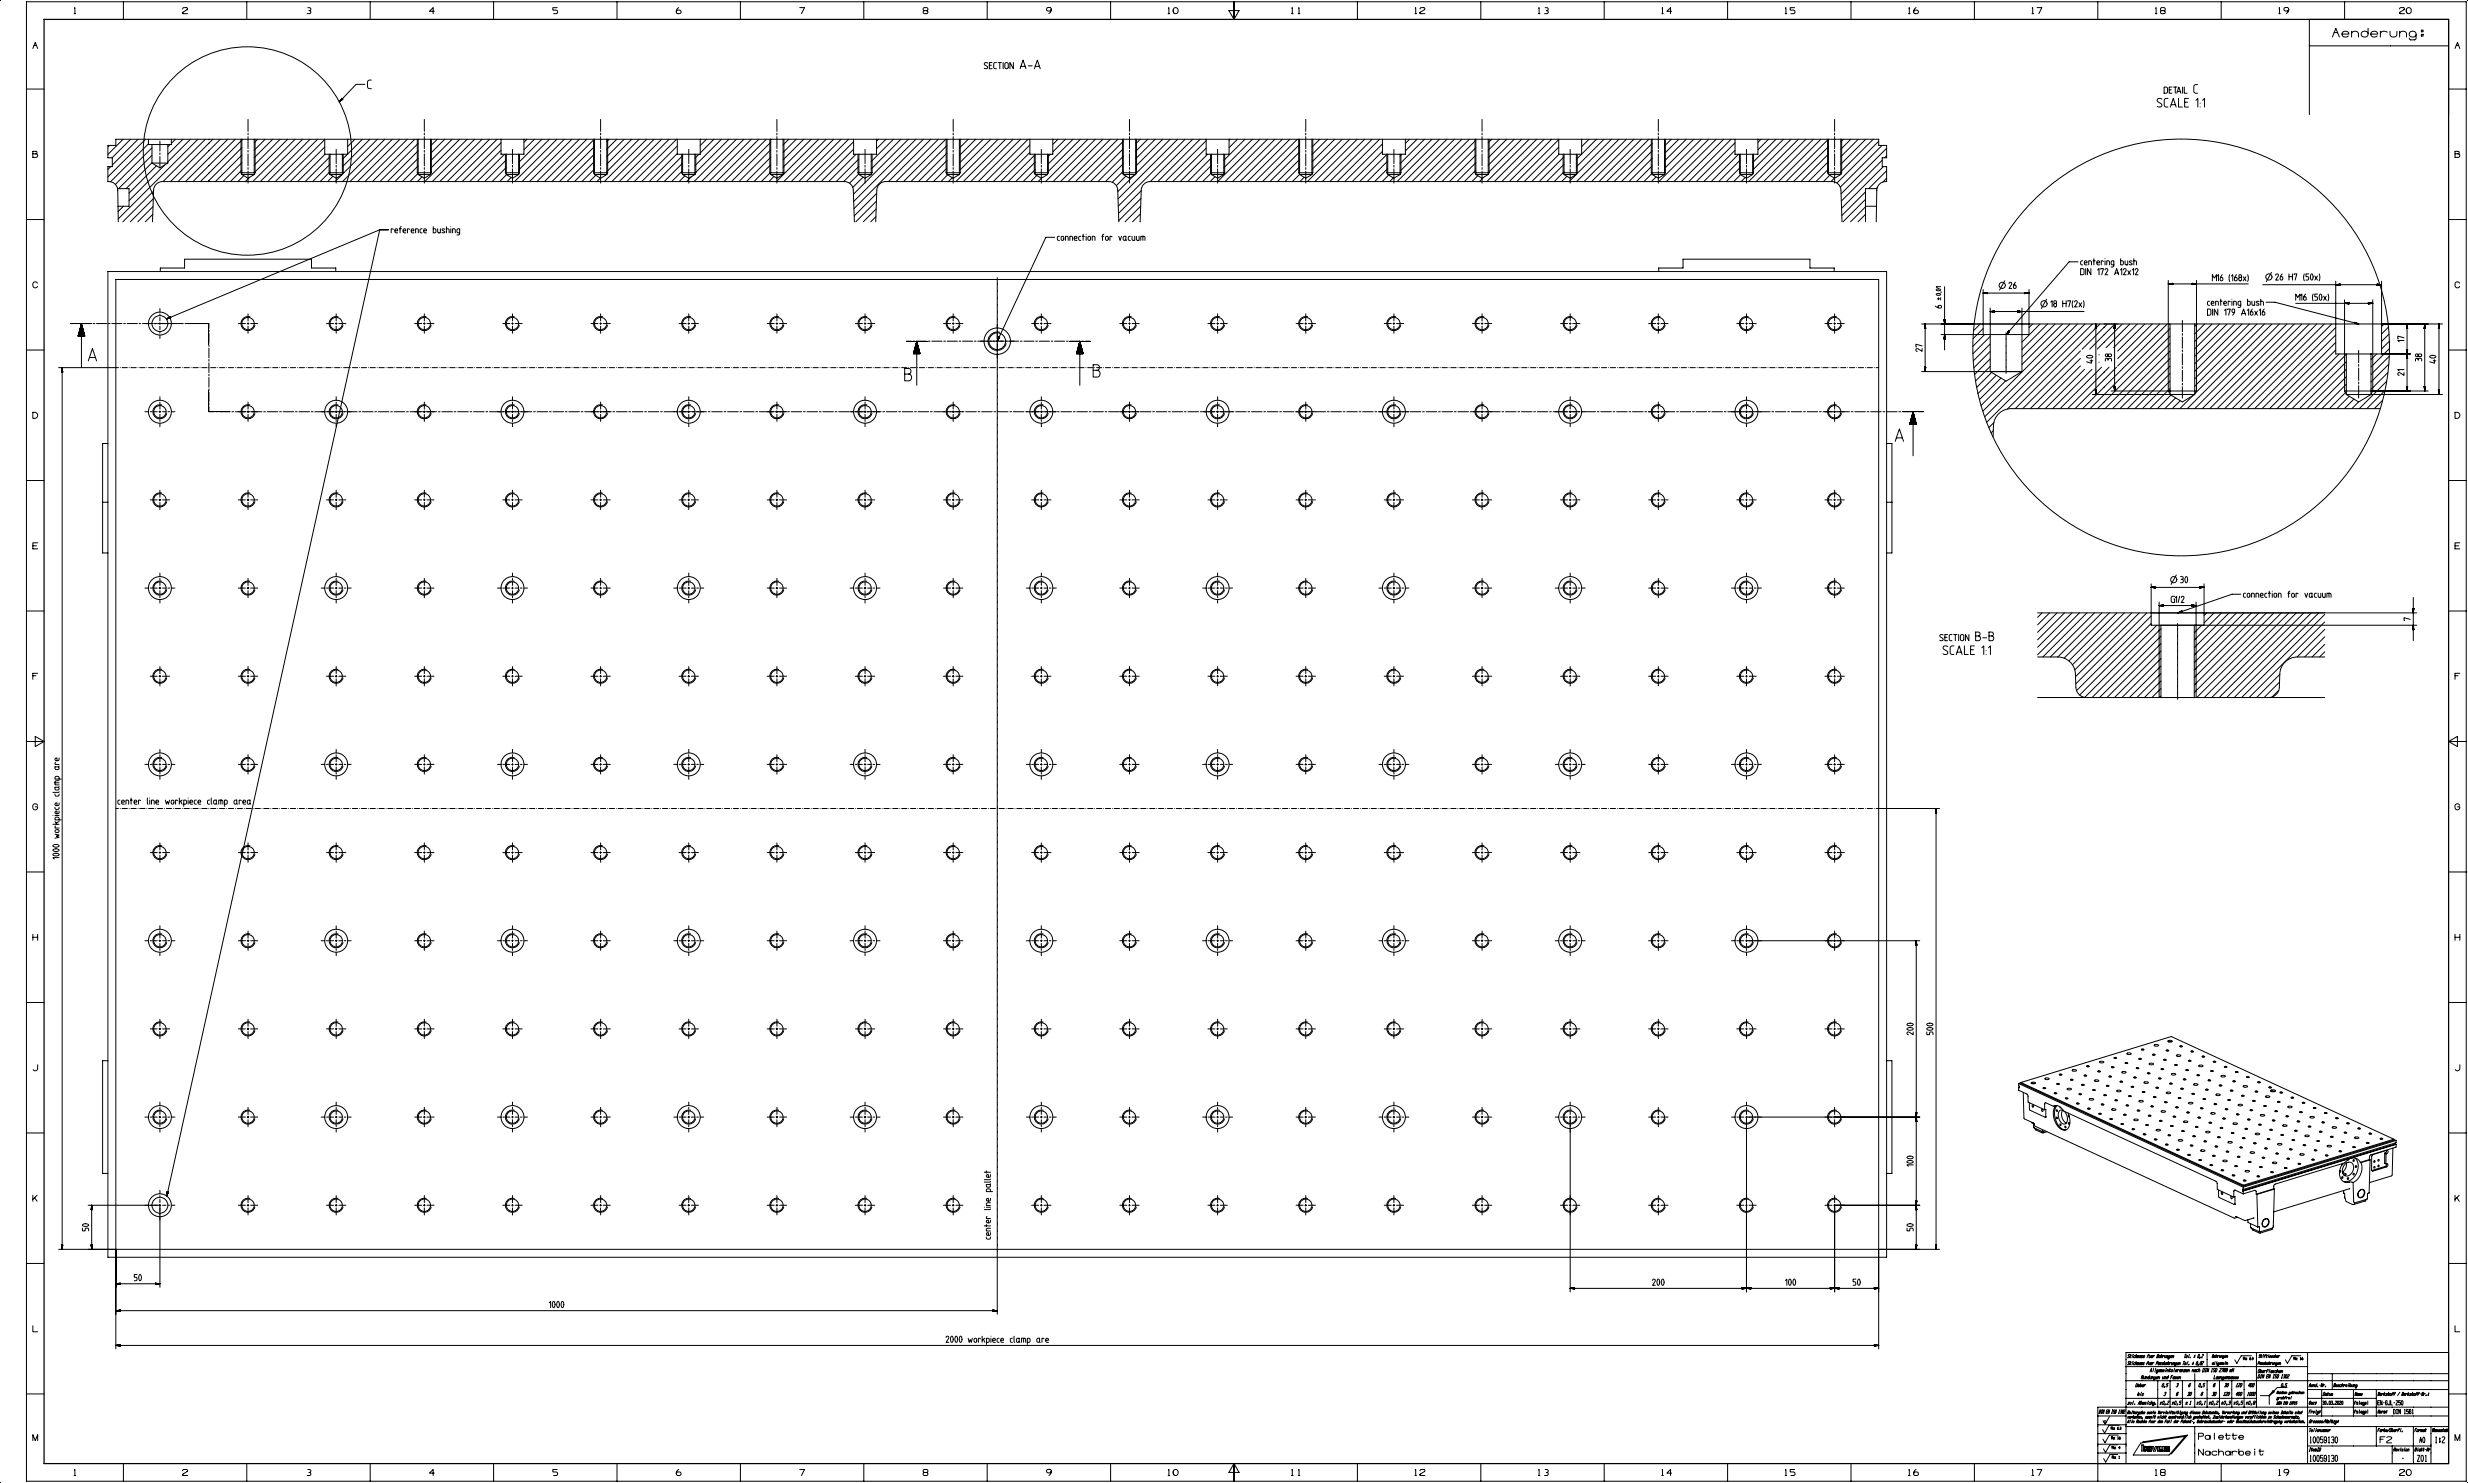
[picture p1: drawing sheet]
<svg xmlns="http://www.w3.org/2000/svg" width="1400mm" height="841mm" viewBox="0 0 1400 841" stroke-linecap="round" stroke-linejoin="round" font-family="sans-serif">
<g fill="none" stroke="#000" stroke-width=".57">
<path d="M0 0h.1M15 1h1384v839h-1384zM42 8h1M42 5v-1v4M70 1v10M104 5v-1l2 1-2 2M104 7v1h2M104 7h.1M140 1v10M175 4l1 1v1h-1M175 6h1v1l-2 1M210 1v10"/>
<path d="M246 6h-2l2-2v4M280 1v10M316 4h-2v2h1a1 1 0 0 1 1 1 1 1 0 0 1-1 1h-1M350 1v10M385 4l-1 1v2M420 1v10M454 4h2l-1 4M490 1v10M524 6a.9 .9 0 0 0 0 1 .9 .9 0 0 0 0 1l2-1v-1M524 6h2M526 6h.1M526 6v-1l-2-1v1v1"/>
<path d="M560 1v10M596 6l-1 2M596 5v1M630 1v10M663 8h1M663 5v-1v4M697 6h6l-3 5zM700 1v10M733 8h1M733 5v-1v4M736 8h1M737 5v-1v4"/>
<path d="M770 1v10M803 8h1M803 5v-1v4M805 5l1-1 2 1-3 2 3 1M840 1v10M873 8h1M873 5v-1v4M877 4l1 1v1h-1M877 6h1v1l-2 1M910 1v10M943 8h1M943 5v-1v4"/>
<path d="M948 6h-2l2-2v4M980 1v10M1013 8h1M1013 5v-1v4M1018 4h-2v2h1a1 1 0 0 1 1 1 1 1 0 0 1-1 1h-1M1050 1v10M1083 8h1M1083 5v-1v4M1087 4l-1 1v2M1120 1v10M1153 8h1M1153 5v-1v4"/>
<path d="M1156 4h2l-1 4M1190 1v10M1223 8h1M1223 5v-1v4M1226 6a.9 .9 0 0 0 0 1 .9 .9 0 0 0 0 1l2-1v-1M1226 6h1M1228 6v-1l-2-1v1v1M1228 6h.1M1260 1v10M1293 8h1M1293 5v-1v4M1298 6l-1 2"/>
<path d="M1298 6v-2l-2 1v1h2M1298 6h.1M1298 5v1M1324 19h2M1329 19h3a1.9 1.9 0 0 0-2-2 2.1 2.1 0 0 0-1 4 1.9 1.9 0 0 0 3-1M1330 1v10M1334 19l1-1h2l1 1v2M1334 18v3M1343 16v3a1.8 1.8 0 0 1-1 2 1.8 1.8 0 0 1-2-1 1.8 1.8 0 0 1 1-2h1l1 1M1345 19h4a1.9 1.9 0 0 0-3-2 2.1 2.1 0 0 0-1 4 1.9 1.9 0 0 0 3-1M1350 18v3M1354 18h-1a2 2 0 0 0-3 1"/>
<path d="M1356 18v2l1 1 2-1 1-2M1361 5l1-1 2 1-3 2M1361 7v1h3M1361 7h.1M1361 19l1-1h2l1 1v2M1361 18v3M1371 20a2 2 0 0 1-3 1 2 2 0 0 1 0-3 2 2 0 0 1 3 1v3l-1 1h-2l-1-1M1374 17h1v1h-1zM1374 19h1v1h-1zM1400 0h.1M19 28l1-4 1 4M19 26h2"/>
<path d="M560 36a1 1 0 0 0-1-1 1 1 0 0 0 0 2l1 1a1 1 0 0 1 0 1 1 1 0 0 1-2 0M561 37h1M563 35h-2v4h2M565 35l-1 1v3h1M566 35h2M567 35v4M569 35v4M570 36l1-1 1 1v2l-1 1-1-1zM575 35v4l-2-4v4M579 39l1-5 2 5M579 38h3M583 37h2"/>
<path d="M587 39l1-5 2 5M587 38h3M1310 26h79M1323 21l2-5 2 5M1393 28l1-4 1 4M1393 26h2M15 51h10M194 56l-1 1M194 56v1M194 56l-2 2M207 48h-5l-10 10M211 45l-2 1-1 1 1 3h2"/>
<path d="M1226 56a1.3 1.3 0 0 0-2 0 1.3 1.3 0 0 0 0 2l2 1a1.4 1.4 0 0 1 0 2 1.4 1.4 0 0 1-2-1M1228 49l1 1 1 2-1 1h-1zM1230 56h-2v1v3l2 1M1230 51h2M1232 59h2M1232 49h-2v4h2M1233 49h2M1234 49v4M1235 53l1-4 1 4M1235 52h2M1236 56v5h2M1238 49v4"/>
<path d="M1239 49v4h2M1239 58h2M1241 56h-2v5h2M1246 57l1-1v5M1247 48h-2l-1 1 1 3 2 1M1248 58v1M1249 57l2-1v5M1389 51h10M70 79l-9 9M74 79l-10 10M78 79l-14 15M83 79l-22 21"/>
<path d="M84 79h-18v3h-5v7h3v5h-3v9a5 5 0 0 1 6 4M84 79h13M84 79v3h2M91 80v6M97 79h40M97 79v3h-2M100 79l-3 2M104 79l-9 9M108 79l-13 13M112 79l-45 45M116 79l-24 24M121 79l-24 24"/>
<path d="M125 79l-24 24M129 79l-24 24M133 79l-24 24M137 79v19M137 79h7M137 79l-23 24M137 79v20M141 68v7M141 76v1M141 78v6M144 79h40M144 79v20"/>
<path d="M145 79v19M146 79l-2 2M150 79l-6 6M155 79l-11 10M159 79l-15 15M163 79l-19 19M167 79l-24 24M172 79l-24 24M176 79l-24 24M180 79l-24 24M184 79h13M184 79l-24 24"/>
<path d="M184 79v8h3M197 79h40M197 79v8h-3M201 79l-4 4M206 79l-12 11M210 79l-16 16M214 79l-20 20 1-1M218 79l-24 24M223 79l-24 24M227 79l-24 24M231 79l-24 24M235 79l-24 24"/>
<path d="M237 79v19M237 79h7M237 79v20M241 68v7M241 76v1M241 78v6M244 79h40M244 79v20M245 79v19M248 79l-4 4M252 79l-8 8M257 79l-13 12"/>
<path d="M261 79l-17 17M265 79l-24 24M269 79l-24 24M273 79l-24 24M278 79l-24 24M282 79l-24 24M284 79h13M284 79v8h3M297 79h40M297 79v8h-3M299 79l-2 2M303 79l-6 6"/>
<path d="M307 79l-13 13M312 79l-18 17M316 79l-24 24M320 79l-24 24M324 79l-24 24M329 79l-24 24M333 79l-24 24M337 79v19M337 79l-24 24M337 79h7M337 79v20M341 68v7"/>
<path d="M341 76v1M341 78v6M344 79h40M344 79v20M345 79v19M346 79l-2 1M350 79l-6 6M354 79l-10 10M358 79l-14 14M363 79l-19 18M367 79l-24 24M371 79l-24 24"/>
<path d="M375 79l-24 24M380 79l-24 24M384 79l-24 24M384 79h13M384 79v8h3M397 79h40M397 79v8h-3M401 79l-4 4M405 79l-8 8M409 79l-15 15M413 79l-19 19M418 79l-24 24"/>
<path d="M422 79l-24 24M426 79l-24 24M430 79l-24 24M435 79l-24 24M437 79v19M437 79h7M437 79v20M441 68v7M441 76v1M441 78v6M444 79h40M444 79v20"/>
<path d="M445 79v19M447 79l-3 3M452 79l-8 7M456 79l-12 12M460 79l-16 16M464 79l-24 24M469 79l-24 24M473 79l-24 24M477 79l-24 24M481 79l-24 24M484 79h13M484 79v8h3"/>
<path d="M497 79h40M497 79v8h-3M498 79l-1 1M503 79l-6 5M507 79l-13 13M511 79l-17 17M515 79l-31 31M520 79l-36 35M524 79l-40 39M528 79l-24 24M532 79l-24 24M537 79l-24 24"/>
<path d="M537 79v19M537 79h7M537 79v20M541 68v7M541 76v1M541 78v6M544 79h40M544 79v20M545 79v19M545 79l-1 1M549 79l-5 5M553 79l-9 9"/>
<path d="M558 79l-14 13M562 79l-18 18M566 79l-24 24M570 79l-24 24M575 79l-24 24M579 79l-24 24M583 79l-24 24M584 79h13M584 79v8h3M597 79h40M597 79v8h-3M600 79l-3 3"/>
<path d="M604 79l-7 7M609 79l-15 14M613 79l-19 19M617 79l-24 24M621 79l-24 24M626 79l-24 24M630 79l-24 24M634 79l-24 24M637 79v19M637 79h7M637 79v20M641 68v7"/>
<path d="M641 76v1M641 78v6M644 79h40M644 79v20M645 79v19M647 79l-3 3M651 79l-7 7M655 79l-11 11M660 79l-16 15M664 79l-20 20M668 79l-34 34M672 79l-38 38"/>
<path d="M677 79l-24 24M681 79l-24 24M684 79h13M684 80l-23 23M684 79v8h3M697 79h40M697 79v8h-3M698 79l-1 1M702 79l-5 5M706 79l-12 12M710 79l-16 16M715 79l-24 24"/>
<path d="M719 79l-24 24M723 79l-24 24M727 79l-24 24M732 79l-24 24M736 79l-24 24M737 79v19M737 79h7M737 79v20M741 68v7M741 76v1M741 78v6M744 79h40"/>
<path d="M744 79v20M744 79h.1M745 79v19M749 79l-5 4M753 79l-9 9M757 79l-13 13M761 79l-17 17M766 79l-24 24M770 79l-24 24M774 79l-24 24M778 79l-24 24M783 79l-24 24"/>
<path d="M784 79h13M784 79v8h3M797 79h40M797 79v8h-3M800 79l-3 2M804 79l-7 7M808 79l-14 14M812 79l-18 18M817 79l-24 24M821 79l-24 24M825 79l-24 24M829 79l-24 24"/>
<path d="M834 79l-24 24M837 79v19M837 79h7M837 80l-23 23M837 79v20M841 68v7M841 76v1M841 78v6M844 79h40M844 79v20M845 79v19M846 79l-2 2"/>
<path d="M850 79l-6 6M855 79l-11 10M859 79l-15 15M863 79l-19 19M867 79l-24 24M872 79l-24 24M876 79l-24 24M880 79l-24 24M884 79h13M884 79l-24 24M884 79v8h3M897 79h40"/>
<path d="M897 79v8h-3M901 79l-4 4M906 79l-12 11M910 79l-16 16M914 79l-20 20 1-1M918 79l-24 24M923 79l-24 24M927 79l-24 24M931 79l-24 24M935 79l-24 24M937 79v19M937 79h7"/>
<path d="M937 79v20M941 68v7M941 76v1M941 78v6M944 79h40M944 79v20M945 79v19M948 79l-4 4M952 79l-8 8M957 79l-13 12M961 79l-17 17M965 79l-24 24"/>
<path d="M969 79l-24 24M974 79l-24 24M978 79l-24 24M982 79l-24 24M984 79h13M984 79v8h3M997 79h40M997 79v8h-3M999 79l-2 2M1003 79l-6 6M1007 79l-13 13M1012 79l-18 17"/>
<path d="M1016 79l-24 24M1020 79l-24 24M1024 79l-24 24M1029 79l-24 24M1033 79l-24 24M1037 79v19M1037 79l-24 24M1037 79h7M1037 79v20M1041 68v7M1041 76v1M1041 78v6"/>
<path d="M1044 79h22v3h4v7h-2v5h2v9a5 5 0 0 0-5 4M1044 79v20M1045 79v19M1046 79l-2 1M1050 79l-6 6M1054 79l-10 10M1058 79l-14 14M1063 79l-19 18M1231 61l2-5 1 5M1248 61h.1M1310 65v-54h79v54M19 86h2l-1 1a1 1 0 0 1 1 1 1 1 0 0 1-1 1h-1z"/>
<path d="M19 87h1M62 82l-1 1M63 94l-2 2M84 82l-21 21M86 92h9M86 82h9M86 92l-14 15M86 88l-19 19M86 84l-21 21M86 92l5 3 4-3M86 82v10M89 94l-16 16"/>
<path d="M91 89v5M91 87v1M93 94l-20 20M95 82v10M97 82l-2 1M137 98h8M137 98v1M137 99h7M137 96l-6 7M137 92l-11 11M137 88l-15 15M137 84l-19 19"/>
<path d="M137 99l4 2 3-2M138 100l-3 3M141 97v7M141 85v1M141 87v7M141 95v1M145 98l-1 1M184 83l-19 20M184 87l-15 16M187 98h8M187 87v11M187 98v1"/>
<path d="M187 87h7M187 99h7M187 97l-5 6M187 93l-10 10M187 89l-14 14M187 99l4 2 3-2M187 87v12M189 100l-3 3M191 85v8M191 96v8M191 94v1M194 99l-4 4"/>
<path d="M194 87v12M195 87v11M237 98h8M237 98v1M237 99h7M237 98l-4 5M237 94l-9 9M237 90l-13 13M237 86l-17 17M237 81l-21 22M237 99l4 2 3-2M241 97v7"/>
<path d="M241 85v1M241 87v7M241 95v1M245 98l-1 1M284 85l-18 18M284 81l-22 22M286 87l-15 16M287 98h8M287 87v11M287 98v1M287 87h7M287 99h7"/>
<path d="M287 95l-8 8M287 91l-12 12M287 99l4 2 3-2M287 87v12M287 99l-4 4M291 85v8M291 96v8M291 94v1M294 87v12M295 87l-1 1M295 87v11M295 98l-1 1"/>
<path d="M337 98h8M337 98v1M337 99h7M337 96l-7 7M337 92l-11 11M337 87l-15 16M337 83l-20 20M337 99l4 2 3-2M338 99l-4 4M341 97v7M341 85v1M341 87v7"/>
<path d="M341 95v1M345 98l-1 1M384 87l-16 16M384 83l-20 20M387 98h8M387 87v11M387 98v1M387 87h7M387 99h7M387 97l-6 6M387 93l-10 10M387 88l-14 15"/>
<path d="M387 99l4 2 3-2M387 87v12M388 100l-3 3M391 85v8M391 96v8M391 94v1M394 87v12M395 87v11M395 98l-1 1M396 87l-2 3M437 98h8M437 98v1"/>
<path d="M437 99h7M437 98l-5 5M437 93l-9 10M437 89l-14 14M437 85l-18 18M437 81l-22 22M437 99l4 2 3-2M441 97v7M441 85v1M441 87v7M441 95v1M445 98l-1 1"/>
<path d="M484 85l-18 18M484 80l-22 23M486 87l-16 16M487 98h8M487 87v11M487 98v1M487 99h7M487 87h7M487 99l-5 5M487 94l-8 9M487 90l-13 13M487 99l4 2 3-2"/>
<path d="M487 87v12M491 85v8M491 96v8M491 94v1M494 87v12M495 87v11M495 98l-1 1M537 98h8M537 98v1M537 99h7M537 95l-8 8M537 91l-12 12"/>
<path d="M537 87l-16 16M537 83l-20 20M537 99l4 2 3-2M538 99l-4 4M541 97v7M541 85v1M541 87v7M541 95v1M545 98l-1 1M584 86l-16 17M584 82l-21 21M587 98h8"/>
<path d="M587 87v11M587 98v1M587 87h7M587 99h7M587 96l-7 7M587 92l-11 11M587 88l-15 15M587 99l4 2M587 87v12M588 100l-3 3M591 85v8M591 96v8"/>
<path d="M591 94v1M594 87v12M594 99l-3 2M595 87v11M595 98l-1 1M596 87l-2 2M637 98h8M637 98v1M637 99h7M637 97l-6 6M637 93l-10 10M637 89l-14 14"/>
<path d="M637 84l-18 19M637 80l-23 23M637 99l4 2 3-2M639 100l-6 5M641 97v7M641 85v1M641 87v7M641 95v1M643 100l-9 9M645 98l-1 1M684 84l-19 19M685 87l-16 16"/>
<path d="M687 98h8M687 87v11M687 98v1M687 87h7M687 99h7M687 98l-5 5M687 94l-9 9M687 90l-13 13M687 99l4 2 3-2M687 87v12M691 85v8M691 96v8"/>
<path d="M691 94v1M694 87v12M695 87v11M695 98l-1 1M737 98h8M737 98v1M737 99h7M737 99l-4 4M737 95l-8 8M737 90l-12 13M737 86l-17 17M737 82l-21 21"/>
<path d="M737 99l4 2 3-2M741 97v7M741 85v1M741 87v7M741 95v1M745 98l-1 1M784 86l-17 17M784 82l-21 21M787 98h8M787 98v-11l-16 16M787 98v1M787 99h7"/>
<path d="M787 87h7M787 96l-7 7M787 91l-11 12M787 99l4 2 3-2M787 87v12M788 99l-4 4M791 85v8M791 96v8M791 94v1M794 87v12M795 87v11M795 98l-1 1"/>
<path d="M795 87l-1 2M837 98h8M837 98v1M837 99h7M837 96l-6 7M837 92l-11 11M837 88l-15 15M837 84l-19 19M837 99l4 2 3-2M838 100l-3 3M841 97v7M841 85v1"/>
<path d="M841 87v7M841 95v1M845 98l-1 1M884 83l-19 20M884 87l-15 16M887 98h8M887 87v11M887 98v1M887 99h7M887 87h7M887 97l-5 6M887 93l-10 10"/>
<path d="M887 89l-14 14M887 99l4 2 3-2M887 87v12M889 100l-3 3M891 85v8M891 96v8M891 94v1M894 99l-4 4M894 87v12M895 87v11M937 98h8M937 98v1"/>
<path d="M937 99h7M937 98l-4 5M937 94l-9 9M937 90l-13 13M937 86l-17 17M937 81l-21 22M937 99l4 2 3-2M941 97v7M941 85v1M941 87v7M941 95v1M945 98l-1 1"/>
<path d="M984 85l-18 18M984 81l-22 22M986 87l-15 16M987 98h8M987 87v11M987 98v1M987 99h7M987 87h7M987 95l-8 8M987 91l-12 12M987 99l4 2 3-2M987 87v12"/>
<path d="M987 99l-4 4M991 85v8M991 96v8M991 94v1M994 88l1-1v11M994 87v12M995 98l-1 1M1037 98h8M1037 98v1M1037 99h7M1037 96l-7 7M1037 92l-11 11"/>
<path d="M1037 87l-15 16M1037 83l-20 20M1037 99l4 2 3-2M1038 99l-4 4M1041 97v7M1041 85v1M1041 87v7M1041 95v1M1045 98l-1 1M1066 80l-24 24M1068 82l-24 24M1068 91l-23 23"/>
<path d="M1068 94l-23 24M1070 97l-10 10M1070 88l-1 1M1070 84l-26 26M1393 86h2l-1 1a1 1 0 0 1 1 1 1 1 0 0 1-1 1h-1zM1393 87h1M67 107v10M67 107h6v10h-6M67 117v9M70 117l-3 3M87 117l-9 9M87 113l-13 13"/>
<path d="M87 108l-17 18M142 101l-3 2M239 100l-2 3M290 101l-2 2M341 101l-2 2M392 100l-3 3M439 100l-3 3M490 100l-6 6M497 118l-7 8M497 114l-12 12M497 110l-12 12M540 101l-2 2"/>
<path d="M591 101l-2 2M647 117l-9 9M647 113l-12 12M647 108l-13 13M689 100l-3 3M740 101l-3 2M790 101l-2 2M842 100l-3 3M939 100l-2 3M990 101l-2 2M1041 101l-2 2M1058 117h6"/>
<path d="M1058 117l-8 9M1058 113l-13 13M1058 109l-13 13M1064 117v9M1065 107l-1 10M1065 107h-7v19M1065 106l-1 1M1070 101l-2 2M15 125h10M87 126v-18a5 5 0 0 1 5-5h387a5 5 0 0 1 5 5l1 18M87 122l-5 4M215 130h5"/>
<path d="M215 130l-121 51M215 130l-120 548M223 130h-1v2M224 131h2a.8 .8 0 0 0-1-1 .8 .8 0 0 0-1 1v1h2M227 130h1M228 129h-1v3M229 131h1a.8 .8 0 0 0-1-1 .8 .8 0 0 0 0 1v1h1M232 130h-1v2M233 131h2a.8 .8 0 0 0-1-1 .8 .8 0 0 0-1 1l1 1h1M236 132v-2h1v2M239 130h-1v2h1M240 131h2a.8 .8 0 0 0-1-1 .8 .8 0 0 0-1 1l1 1h1"/>
<path d="M246 129v3h1v-2h-1M248 130v2h1h1v-2M252 130a.7 .7 0 0 0-1 0 .7 .7 0 0 0 0 1h1a.7 .7 0 0 1 0 1 .7 .7 0 0 1-1 0M253 130h2v2M253 129v3M256 129h.1M256 130v2M257 132v-2h1v2M261 132h-2l1-2h1v3h-2M497 126v-18a5 5 0 0 1 5-5h127a5 5 0 0 1 5 5l1 18M497 123l-3 3M598 135h-5l-27 58"/>
<path d="M601 134l-1 1v1h1M602 134h1v2a.8 .8 0 0 1-1 0zM604 136v-2h2v2M607 136v-2h1v2M609 135h2a.8 .8 0 0 0-1-1 .8 .8 0 0 0-1 1l1 1h1M613 134l-1 1v1h1M614 134h1M614 133v3M616 133h.1M616 134v2M617 134h1l1 2a.8 .8 0 0 1-1 0 .8 .8 0 0 1-1 0zM620 136v-2h1v2"/>
<path d="M625 134h1M626 133l-1 1v2M627 134h1l1 2a.8 .8 0 0 1-1 0 .8 .8 0 0 1-1 0zM631 134h-1v2M635 134v2l1-2M637 134h2v2a.8 .8 0 0 1-1 0 .8 .8 0 0 1-1 0zM639 136h.1M641 134l-1 1v1h1M642 134v2h1h1v-2M645 134v2h1v-2M647 126v-18a5 5 0 0 1 5-5h387a5 5 0 0 1 5 5l1 18M647 121l-5 5"/>
<path d="M648 134v2M649 134h-2v2M649 134v1v1M1058 122l-4 4M1389 125h10M61 154h1009v559h-1009zM91 154v-2h14v-5h72v5h13v2M566 157v3M941 154v-2h14v-5h72v5h13v2M1137 159l-3 5M1179 148h-5l-36 42M1180 152l2 1v2v1h-2z"/>
<path d="M1181 148l-1 1v1h1M1182 149h2a.8 .8 0 0 0-1-1 .8 .8 0 0 0-1 1l1 1h1M1183 152v4M1185 150v-2h1v2M1186 152v4l-2-4v4M1187 148h2M1188 147v3M1189 149h2a.8 .8 0 0 0-1-1 .8 .8 0 0 0-1 1l1 1h1M1190 153l1-1v4M1192 153l1-1-1 4M1193 148h-1v2M1194 147h.1"/>
<path d="M1194 148v2M1194 153a.8 .8 0 0 1 1-1 1.1 1.1 0 0 1 1 2l-2 2h2M1195 150v-2h2v2M1199 150h-1v-2h1v3h-1M1200 156l1-4 1 4M1200 155h2M1203 153l1-1v4M1203 147v3h1v-2h-1M1205 153a.8 .8 0 0 1 1-1 1 1 0 0 1 0 2l-1 2h1M1205 148v2h1h1v-2M1207 153l2 3M1209 153l-2 3"/>
<path d="M1209 148a.7 .7 0 0 0-1 1h1a.7 .7 0 0 1 0 1 .7 .7 0 0 1-1 0M1210 153v-1v4M1210 148h2v2M1210 147v3M1211 153a.8 .8 0 0 1 1-1 1.1 1.1 0 0 1 1 2l-2 2h2M1230 159v63l1 1M1246 159v63M1255 159v-3l1 2 1-2v3M1258 157v-1v3M1261 156l-1 1M1265 156l-1 1 1 3M1266 157l1-1v3"/>
<path d="M1269 156l-1 1M1270 158a.8 .8 0 0 1 1-1 .8 .8 0 0 1 1 1 .8 .8 0 0 1-1 1 .8 .8 0 0 1-1-1M1273 157l1 2M1274 157l-1 2M1275 156v1v3M1289 154l-3 6M1291 156a.8 .8 0 0 1 1-1 1 1 0 0 1 0 2l-1 2h1M1295 155l-1 2M1298 157h2M1298 155v4M1300 155v4M1301 156l2-1-1 4"/>
<path d="M1307 155v2v2M1310 155h-2v2h1a1 1 0 0 1 1 1 1 1 0 0 1-1 1h-1M1311 155l1 1v1a1 1 0 0 1 0 2 1 1 0 0 1-1 0 1 1 0 0 1 0-2zM1313 157l2 2M1315 157l-2 2M1316 155v2v2M1325 159v42h6M1351 159v42M21 161a1.4 1.4 0 0 0-1-1 1.4 1.4 0 0 0-1 1v1a1.4 1.4 0 0 0 1 1 1.4 1.4 0 0 0 1-1M91 175v2M91 178v1M91 180v2"/>
<path d="M97 180l-3 1M97 180h-1M97 180l-2 1M141 178v4M142 180a4 4 0 0 0-5 2 4 4 0 0 0 3 5 4 4 0 0 0 5-2M191 178v4M192 180a4 4 0 0 0-5 2 4 4 0 0 0 3 5 4 4 0 0 0 5-2M241 178v4M242 180a4 4 0 0 0-5 2 4 4 0 0 0 3 5 4 4 0 0 0 5-2M291 178v4M292 180a4 4 0 0 0-5 2 4 4 0 0 0 3 5 4 4 0 0 0 5-2M341 178v4"/>
<path d="M342 180a4 4 0 0 0-5 2 4 4 0 0 0 3 5 4 4 0 0 0 5-2M391 178v4M392 180a4 4 0 0 0-5 2 4 4 0 0 0 3 5 4 4 0 0 0 5-2M441 178v4M442 180a4 4 0 0 0-5 2 4 4 0 0 0 3 5 4 4 0 0 0 5-2M491 178v4M492 180a4 4 0 0 0-5 2 4 4 0 0 0 3 5 4 4 0 0 0 5-2M541 178v4M542 180a4 4 0 0 0-5 2 4 4 0 0 0 3 5 4 4 0 0 0 5-2M566 161h.1M566 161v4M566 165h.1"/>
<path d="M566 166v3M566 169h.1M566 170v3M566 173h.1M566 174v3M566 177h.1M566 178v3M591 178v4M592 180a4 4 0 0 0-5 2 4 4 0 0 0 3 5 4 4 0 0 0 5-2M641 178v4M642 180a4 4 0 0 0-5 2 4 4 0 0 0 3 5 4 4 0 0 0 5-2M691 178v4"/>
<path d="M692 180a4 4 0 0 0-5 2 4 4 0 0 0 3 5 4 4 0 0 0 5-2M741 178v4M742 180a4 4 0 0 0-5 2 4 4 0 0 0 3 5 4 4 0 0 0 5-2M791 178v4M792 180a4 4 0 0 0-5 2 4 4 0 0 0 3 5 4 4 0 0 0 5-2M841 178v4M842 180a4 4 0 0 0-5 2 4 4 0 0 0 3 5 4 4 0 0 0 5-2M891 178v4M892 180a4 4 0 0 0-5 2 4 4 0 0 0 3 5 4 4 0 0 0 5-2M941 178v4M942 180a4 4 0 0 0-5 2 4 4 0 0 0 3 5 4 4 0 0 0 5-2M991 178v4"/>
<path d="M992 180a4 4 0 0 0-5 2 4 4 0 0 0 3 5 4 4 0 0 0 5-2M1041 178v4M1042 180a4 4 0 0 0-5 2 4 4 0 0 0 3 5 4 4 0 0 0 5-2M1098 174l1 1M1098 164h2h1l-2 1zM1098 167l2-1 1 1h-2zM1099 169h1M1100 169v1M1101 163h-3h1M1101 169v1M1101 166h.1M1103 163v35"/>
<path d="M1125 164v26M1125 166h26M1125 166l2 1M1126 166h1M1127 167h.1M1127 166h.1M1127 166v1M1127 166h-2M1129 175v36M1129 177h53M1129 177h2M1131 176h.1"/>
<path d="M1131 177h.1M1131 176v1M1131 176l-2 1M1140 161a.8 .8 0 0 1 1-1 .8 .8 0 0 1 0 1l-1 3h1M1143 160l-1 2M1144 176h1M1144 176l3 1h-3M1144 176v1M1145 177h-1M1147 177h-3M1147 175v36M1148 167h1"/>
<path d="M1148 166h1M1148 166h2M1148 166h3M1148 166v1M1150 166h-2M1151 164v26h-4M1151 166l-3 1M1161 170l-3 5M1163 171h1v3M1165 173a.8 .8 0 0 1 1-1 .8 .8 0 0 1 1 1 .8 .8 0 0 1-1 1 .8 .8 0 0 1-1-1M1170 172h2M1170 171v3"/>
<path d="M1172 171v3M1173 171h2l-1 3M1176 171l-1 1 1 2M1177 171a.8 .8 0 0 1 1 0 .8 .8 0 0 1 0 1l-1 2h1M1179 172l2 2M1181 172l-2 2M1182 171v1v2M1230 161h45M1230 161h2M1231 161h1M1232 161h.1M1243 161h1"/>
<path d="M1243 161h2M1243 161h3h-3zM1245 161h-2M1252 175l2 1v2v1h-2zM1253 171l-1 1v1h1M1254 172h2a.8 .8 0 0 0-1-1 .8 .8 0 0 0-1 1l1 1h1M1255 175v4M1257 173v-2h1v2M1258 175v4l-2-4v4M1259 171h2M1260 170v3M1261 172h2a.8 .8 0 0 0-1-1 .8 .8 0 0 0-1 1l1 1h1"/>
<path d="M1262 176l1-1v4M1264 176l1-1-1 4M1265 171h-1v2M1266 170h.1M1266 171v2M1267 173v-2h1l1 2M1267 177a1 1 0 0 0 1-1 1 1 0 0 0-2 0v1h1l-1 2M1271 173h-1v-2h1v3h-1M1271 179l2-4 1 4M1272 178h2M1275 176l1-1v4M1275 170v3h1v-2h-1"/>
<path d="M1277 171v2h1h1v-2M1278 175l-1 2M1279 176l2 3M1281 176l-2 3M1281 171a.7 .7 0 0 0-1 1h1a.7 .7 0 0 1 0 1 .7 .7 0 0 1-1 0M1282 176v-1v4M1282 171h2v2M1282 170v3M1284 161h67M1284 175l-1 2M1285 171h5l48 13M1302 170v-3l1 2 2-2v3"/>
<path d="M1302 172h44M1305 168l1-1v3M1308 167l-1 1M1312 167v2v2M1315 167h-2v1h1a1 1 0 0 1 1 1 1 1 0 0 1-1 1h-1M1316 167h1v2a1 1 0 0 1 0 1 1 1 0 0 1-1 0 1 1 0 0 1 0-1zM1318 168l2 2M1320 168l-2 2M1321 167v2v2M1325 162h2M1327 161h.1M1327 162h.1"/>
<path d="M1327 161h-2l2 1M1327 161v1M1330 170v52M1330 172h2zM1331 172h1M1332 172h.1M1343 172h1M1343 172h2M1345 172h-2M1346 170v52l-1 1M1346 172h-3M1348 161h1"/>
<path d="M1348 161h3M1348 161v1M1349 162h-1M1351 162h-3M1351 161l-3 1M1395 161a1.4 1.4 0 0 0-1-1 1.4 1.4 0 0 0-1 1v1a1.4 1.4 0 0 0 1 1 1.4 1.4 0 0 0 1-1M15 199h10M40 183h12M44 191l2-7 2 7M44 191h4M44 190v1M45 189v2"/>
<path d="M45 188v3M45 187v4M45 186v5M46 186v5M46 185v6M46 184v7M46 183v25M47 185v6M47 186v5M47 187v4M47 188v3M48 188v3"/>
<path d="M48 189v2M48 190v1M53 183h1M55 183h6M61 183h1M63 183h6M70 183h1M72 183h6M79 183h1M81 183h6M87 183h2M89 183h15"/>
<path d="M91 183v1M91 185v2M91 188v1M91 190v2M97 180l-1 1M105 183h1M107 183h12v13M119 197v6M135 183h4M140 183h1M141 183v1M141 185v4"/>
<path d="M142 183h4M185 183h4M190 183h1M191 183v1M191 185v4M192 183h4M235 183h4M240 183h1M241 183v1M241 185v4M242 183h4M285 183h4"/>
<path d="M290 183h1M291 183v1M291 185v4M292 183h4M335 183h4M340 183h1M341 183v1M341 185v4M342 183h4M385 183h4M390 183h1M391 183v1"/>
<path d="M391 185v4M392 183h4M435 183h4M440 183h1M441 183v1M441 185v4M442 183h4M485 183h4M490 183h1M491 183v1M491 185v4M492 183h4"/>
<path d="M514 193h12M518 199v2M519 199v2M519 198v3M519 197v4M519 196v5M520 195v6M520 194v7M520 193v25M520 194l2 7h-4zM521 195v6M521 196v5"/>
<path d="M521 197v4M521 198v3M522 199v2M522 200v1M527 193h1M529 193h5M535 183h4M535 193h1M537 193h6M540 183h1M541 183v1M541 185v4"/>
<path d="M542 183h4M544 193h1M546 193h6M553 193h1M555 193h6M561 193h9M566 181h.1M566 182v7M566 189v4M566 193v12M566 191h1M566 191v2"/>
<path d="M566 191v1M567 191l-1 2M567 191v1M567 188a5 5 0 0 0-6 4 5 5 0 0 0 3 7 5 5 0 0 0 7-4M570 193h2M572 193h6M579 193h1M581 193h6M585 183h4M588 193h1M589 193h6M590 183h1"/>
<path d="M591 183v1M591 185v4M592 183h4M596 193h1M598 193h6M605 193h1M607 193h12M611 200v1M611 199v2M611 198v3M611 197v4M612 197v4"/>
<path d="M612 196v5M612 195v6M612 194v7M613 193v25M613 194v7M613 195v6M613 196v5M613 197v4M614 197v4M614 198v3M614 199v2M614 200v1"/>
<path d="M635 183h4M640 183h1M641 183v1M641 185v4M642 183h4M685 183h4M690 183h1M691 183v1M691 185v4M692 183h4M735 183h4M740 183h1"/>
<path d="M741 183v1M741 185v4M742 183h4M785 183h4M790 183h1M791 183v1M791 185v4M792 183h4M835 183h4M840 183h1M841 183v1M841 185v4"/>
<path d="M842 183h4M885 183h4M890 183h1M891 183v1M891 185v4M892 183h4M935 183h4M940 183h1M941 183v1M941 185v4M942 183h4M985 183h4"/>
<path d="M990 183h1M991 183v1M991 185v4M992 183h4M1035 183h4M1040 183h1M1041 183v1M1041 185v4M1042 183h4M1090 184h141M1090 198v1l-2-1a.8 .8 0 0 0-1 0 .8 .8 0 0 0 1 1M1090 196l-3-1v2"/>
<path d="M1092 186h.1M1092 185v1M1092 184v27M1092 184v2M1101 190h46M1103 192v-2v2M1103 192h.1M1103 181v3v-3M1103 181h.1M1103 181v1M1103 191v1M1103 190v2"/>
<path d="M1103 181v2M1123 184l-4 4M1125 184h26M1125 186l-6 6M1126 190l-7 6M1129 199l-9 10M1129 195l-10 10M1129 191l-10 10M1138 189v3M1138 192h.1M1138 193v3M1138 196h.1"/>
<path d="M1138 197v3M1138 200h.1M1140 188l-1 1M1140 188h.1M1140 188l-2 2M1140 188h-1l-1 2M1147 190h.1M1153 184l-2 2M1157 184l-10 10M1161 184l-14 14M1166 184l-19 18M1170 184l-23 23"/>
<path d="M1174 184l-49 49M1178 184l-52 52M1180 199l-33 33M1183 184l-56 55M1187 184l-48 48M1189 186h.1M1189 185v1M1189 184v40M1189 184v2M1191 184l-48 48M1195 184l-14 14M1199 186h1"/>
<path d="M1199 186h.1M1199 184v2M1200 184v38M1200 184l-1 2M1200 184v2M1200 184l-15 14M1200 185v1M1204 184l-14 14M1208 184l-13 13M1212 184l-13 13M1217 184l-16 15M1221 184l-20 19"/>
<path d="M1225 184l-24 24M1229 184l-48 48M1231 184h14M1231 184v40M1231 199l-33 33M1231 195l-37 37M1231 191l-41 41M1231 186l-45 46M1238 182v6M1238 189v1M1238 191v7M1238 199v1"/>
<path d="M1245 184h141M1245 184v40M1246 184l-1 1M1251 184l-6 5M1255 184l-10 10M1259 184l-14 14M1263 184l-18 18M1268 184l-23 22M1272 184l-27 27M1276 184l-31 31M1280 184l-35 35M1285 184l-40 39"/>
<path d="M1289 184l-48 48M1293 184l-48 48M1297 184l-48 48M1302 184l-48 48M1306 184l-48 48M1310 184l-48 48M1314 184l-48 48M1318 184l-48 48M1323 184l-48 48M1325 198l-33 34M1325 194l-38 38M1325 190l-42 42"/>
<path d="M1325 186l-46 46M1336 183l2 1M1336 183h.1M1336 183h1M1338 199v7M1352 184l-1 1M1355 186l-4 3M1355 189l-4 5M1355 193l-4 5M1355 198l-10 10M1364 193h-4l1 1M1364 192l-4-1 1 1"/>
<path d="M1365 198v2M1365 185v1M1365 184v2h1M1365 184v38M1365 184l1 2M1366 185v1M1366 198v2M1366 186h.1M1366 198h.1M1366 198l-1 5h1M1366 198h-1l1 5M1375 186h1"/>
<path d="M1375 185v1M1375 184v38M1375 184v2M1375 184l1 2M1376 184v2M1376 186h.1M1383 186h1M1383 186h.1M1383 184v2M1384 184v40M1384 184l-1 2M1384 184v2"/>
<path d="M1384 185v1M1389 199h10M33 208h34M35 211h1M35 210v1M35 208v500M35 208v3M35 208l1 3M35 209v2M36 210v1M50 205l2-7 3 7M51 203h3"/>
<path d="M68 208h.1M69 208h3M73 208h.1M74 208h3M78 208h.1M79 208h3M83 208h.1M84 208h3M88 208h.1M89 208h3M93 208h.1M94 208h3"/>
<path d="M98 208h.1M99 208h3M103 208h.1M104 208h3M108 208h.1M109 208h3M113 208h.1M114 208h3M118 208h.1M119 204v1M119 206v5M119 212v1"/>
<path d="M119 214v6M119 208h3M123 208h1M125 208h3M129 208h.1M130 208h3M134 208h.1M135 208h3M139 208h.1M140 208h3M144 208h.1M145 208h3"/>
<path d="M149 208h.1M150 208h3M154 208h.1M155 208h3M159 208h.1M160 208h3M164 208h.1M165 208h3M169 208h.1M170 208h3M174 208h.1M175 208h3"/>
<path d="M179 208h.1M180 208h3M184 208h.1M185 208h3M189 208h.1M190 208h3M194 208h.1M195 208h3M199 208h.1M200 208h3M204 208h.1M205 208h3"/>
<path d="M209 208h.1M210 208h3M214 208h.1M215 208h3M219 208h.1M220 208h3M224 208h.1M225 208h3M229 208h.1M230 208h3M234 208h.1M235 208h3"/>
<path d="M239 208h.1M240 208h3M244 208h.1M245 208h3M249 208h.1M250 208h3M254 208h.1M255 208h3M259 208h.1M260 208h3M264 208h.1M265 208h3"/>
<path d="M269 208h.1M270 208h3M274 208h.1M275 208h3M279 208h.1M280 208h3M284 208h.1M285 208h3M289 208h.1M290 208h3M294 208h.1M295 208h3"/>
<path d="M299 208h.1M300 208h3M304 208h.1M305 208h3M309 208h.1M310 208h3M314 208h.1M315 208h3M319 208h.1M320 208h3M324 208h1M326 208h3"/>
<path d="M330 208h.1M331 208h3M335 208h.1M336 208h3M340 208h.1M341 208h3M345 208h.1M346 208h3M350 208h.1M351 208h3M355 208h.1M356 208h3"/>
<path d="M360 208h.1M361 208h3M365 208h.1M366 208h3M370 208h.1M371 208h3M375 208h.1M376 208h3M380 208h.1M381 208h3M385 208h.1M386 208h3"/>
<path d="M390 208h.1M391 208h3M395 208h.1M396 208h3M400 208h.1M401 208h3M405 208h.1M406 208h3M410 208h.1M411 208h3M415 208h.1M416 208h3"/>
<path d="M420 208h.1M421 208h3M425 208h.1M426 208h3M430 208h.1M431 208h3M435 208h.1M436 208h3M440 208h.1M441 208h3M445 208h.1M446 208h3"/>
<path d="M450 208h.1M451 208h3M455 208h.1M456 208h3M460 208h.1M461 208h3M465 208h.1M466 208h3M470 208h.1M471 208h3M475 208h.1M476 208h3"/>
<path d="M480 208h.1M481 208h3M485 208h.1M486 208h3M490 208h.1M491 208h3M495 208h.1M496 208h3M500 208h.1M501 208h3M505 208h.1M506 208h3"/>
<path d="M510 208h.1M511 208h3M513 212h2a1.9 1.9 0 0 1 2 2 1.9 1.9 0 0 1-2 2h-2v-7h2a1.6 1.6 0 0 1 2 2 1.6 1.6 0 0 1-2 1M515 208h.1M516 208h3M518 200v1M520 208h.1M521 208h3M525 208h1M527 208h3M531 208h.1M532 208h3"/>
<path d="M536 208h.1M537 208h3M541 208h.1M542 208h3M546 208h.1M547 208h3M551 208h.1M552 208h3M556 208h.1M557 208h3M561 208h.1M562 208h3"/>
<path d="M566 208h.1M566 205h.1M566 206v3M566 209h.1M566 210v3M566 213h.1M566 214v3M566 217h.1M566 218v3M567 208h3M571 208h.1M572 208h3"/>
<path d="M576 208h.1M577 208h3M581 208h.1M582 208h3M586 208h.1M587 208h3M591 208h.1M592 208h3M596 208h.1M597 208h3M601 208h.1M602 208h3"/>
<path d="M606 208h.1M607 208h3M611 201l2-7 1 7M611 201h3M611 208h.1M612 208h3M616 208h.1M617 208h3M620 210h2a1.9 1.9 0 0 1 2 2 1.9 1.9 0 0 1-2 2h-2v-7h2a1.6 1.6 0 0 1 2 1 1.6 1.6 0 0 1-2 2M621 208h.1M622 208h3M626 208h.1"/>
<path d="M627 208h3M631 208h.1M632 208h3M636 208h.1M637 208h3M641 208h.1M642 208h3M646 208h.1M647 208h3M651 208h.1M652 208h3M656 208h.1"/>
<path d="M657 208h3M661 208h.1M662 208h3M666 208h.1M667 208h3M671 208h.1M672 208h3M676 208h.1M677 208h3M681 208h.1M682 208h3M686 208h.1"/>
<path d="M687 208h3M691 208h.1M692 208h3M696 208h.1M697 208h3M701 208h.1M702 208h3M706 208h.1M707 208h3M711 208h.1M712 208h3M716 208h.1"/>
<path d="M717 208h3M721 208h.1M722 208h3M726 208h1M728 208h3M732 208h.1M733 208h3M737 208h.1M738 208h3M742 208h.1M743 208h3M747 208h.1"/>
<path d="M748 208h3M752 208h.1M753 208h3M757 208h.1M758 208h3M762 208h.1M763 208h3M767 208h.1M768 208h3M772 208h.1M773 208h3M777 208h.1"/>
<path d="M778 208h3M782 208h.1M783 208h3M787 208h.1M788 208h3M792 208h.1M793 208h3M797 208h.1M798 208h3M802 208h.1M803 208h3M807 208h.1"/>
<path d="M808 208h3M812 208h.1M813 208h3M817 208h.1M818 208h3M822 208h.1M823 208h3M827 208h.1M828 208h3M832 208h.1M833 208h3M837 208h.1"/>
<path d="M838 208h3M842 208h.1M843 208h3M847 208h.1M848 208h3M852 208h.1M853 208h3M857 208h.1M858 208h3M862 208h.1M863 208h3M867 208h.1"/>
<path d="M868 208h3M872 208h.1M873 208h3M877 208h.1M878 208h3M882 208h.1M883 208h3M887 208h.1M888 208h3M892 208h.1M893 208h3M897 208h.1"/>
<path d="M898 208h3M902 208h.1M903 208h3M907 208h.1M908 208h3M912 208h.1M913 208h3M917 208h.1M918 208h3M922 208h1M924 208h3M928 208h.1"/>
<path d="M929 208h3M933 208h.1M934 208h3M938 208h.1M939 208h3M943 208h.1M944 208h3M948 208h.1M949 208h3M953 208h.1M954 208h3M958 208h.1"/>
<path d="M959 208h3M963 208h.1M964 208h3M968 208h.1M969 208h3M973 208h.1M974 208h3M978 208h.1M979 208h3M983 208h.1M984 208h3M988 208h.1"/>
<path d="M989 208h3M993 208h.1M994 208h3M998 208h.1M999 208h3M1003 208h.1M1004 208h3M1008 208h.1M1009 208h3M1013 208h.1M1014 208h3M1018 208h.1"/>
<path d="M1019 208h3M1023 208h.1M1024 208h3M1028 208h.1M1029 208h3M1033 208h.1M1034 208h3M1038 208h.1M1039 208h3M1043 208h.1M1044 208h3M1048 208h.1"/>
<path d="M1049 208h3M1053 208h.1M1054 208h3M1058 208h.1M1059 208h3M1063 208h.1M1064 208h2M1090 211h57M1092 208h.1M1092 208v3M1092 208v1M1092 208v2"/>
<path d="M1129 211h18M1129 211l9 5 9-5M1129 208l-8 8M1129 204l-9 8M1130 211l-9 9M1132 213l-10 10M1135 214l-12 13M1138 216l-14 14M1138 209v3M1138 201v3M1138 204h.1M1138 205v3"/>
<path d="M1138 208h.1M1180 208l-24 24M1180 203l-28 29M1182 209l-22 23M1184 202h2a1 1 0 0 1 1 0 1 1 0 0 1 0 1 1 1 0 0 1-1 0h-2zM1186 205h1M1186 204v2l-2-1M1187 209l-23 23M1191 205h.1M1191 201h.1M1192 208l-23 24M1196 204l-1-1-1 2"/>
<path d="M1196 201a.8 .8 0 0 0-1 0 .8 .8 0 0 0 0 1 .8 .8 0 0 0 1 0M1196 204a1 1 0 0 1 1-1 1 1 0 0 1 1 1v1M1196 204h.1M1196 208l-23 24M1199 219h1M1199 219l1 3M1199 219v1M1199 219v2M1200 219v1M1200 219v3M1201 208l-24 24M1231 216l-16 16"/>
<path d="M1231 212l-20 20M1231 208l-24 24M1231 203l-28 29M1238 219v7M1238 201v6M1238 208v1M1238 210v6M1238 217v1M1327 201l-31 31M1331 201h14M1331 201v23M1331 218l-14 14"/>
<path d="M1331 214l-18 18M1331 209l-22 23M1331 205l-27 27M1331 201l-31 31M1338 219v7M1338 207v1M1338 209v7M1338 217v1M1345 201h22M1345 201v23M1348 201l-3 3M1354 216l-16 16"/>
<path d="M1355 211l-10 10M1355 207l-10 10M1355 202l-10 10M1364 211v2l-3-2a.8 .8 0 0 0-1 1 .8 .8 0 0 0 1 1M1364 210h-4h1M1365 219v2M1365 202v1M1366 202v1M1366 219v2M1366 203h.1M1366 219h.1M1366 219l-1 3"/>
<path d="M1366 219h-1v3M1372 204a1 1 0 0 1 1-1 1 1 0 0 1 1 1v1M1372 204l-1-1-1 2M1372 201a.8 .8 0 0 0-1 0 .8 .8 0 0 0 0 1 .8 .8 0 0 0 1 0M1372 204h.1M1375 219h1M1375 219v3M1375 219v1M1376 219v2M1376 219v1M1376 219l-1 3M1378 202h2a1 1 0 0 1 2 0 1 1 0 0 1 0 1 1 1 0 0 1-2 0h-1z"/>
<path d="M1380 205h2M1381 204v2l-3-1M19 234h1a1.7 1.7 0 0 1 1 2 1.7 1.7 0 0 1-1 1h-1zM82 233h2M85 233h1M87 233h2M90 233h1M91 225v2M91 228v1M91 230v2M91 233v1M91 235v2"/>
<path d="M91 238v1M91 240v2M92 230a4 4 0 0 0-5 2 4 4 0 0 0 3 5 4 4 0 0 0 5-2M92 233h2M95 233h1M97 233h2M119 221v13M131 233h-12M132 233h1M134 233h6M140 233h2M141 228v4"/>
<path d="M141 233v1M141 235v4M142 230a4 4 0 0 0-5 2 4 4 0 0 0 3 5 4 4 0 0 0 5-2M142 233h7M150 233h1M152 233h6M159 233h1M161 233h6M168 233h1M170 233h6M177 233h1M179 233h6"/>
<path d="M185 233h2M187 233h7M191 225v2M191 228v1M191 230v2M191 233v1M191 235v2M191 238v1M191 240v2M192 230a4 4 0 0 0-5 2 4 4 0 0 0 3 5 4 4 0 0 0 5-2M195 233h1M197 233h6"/>
<path d="M204 233h1M206 233h6M213 233h1M215 233h6M222 233h1M224 233h6M231 233h1M233 233h6M240 233h1M241 228v4M241 233v1M241 235v4"/>
<path d="M242 233h6M242 230a4 4 0 0 0-5 2 4 4 0 0 0 3 5 4 4 0 0 0 5-2M249 233h1M251 233h6M258 233h1M260 233h6M267 233h1M269 233h6M276 233h1M278 233h6M285 233h1M287 233h8"/>
<path d="M291 225v2M291 228v1M291 230v2M291 233v1M291 235v2M291 238v1M291 240v2M292 230a4 4 0 0 0-5 2 4 4 0 0 0 3 5 4 4 0 0 0 5-2M295 233h7M303 233h1M305 233h6M312 233h1"/>
<path d="M314 233h6M321 233h1M323 233h6M330 233h1M332 233h8M340 233h7M341 228v4M341 233v1M341 235v4M342 230a4 4 0 0 0-5 2 4 4 0 0 0 3 5 4 4 0 0 0 5-2M348 233h1M350 233h6"/>
<path d="M357 233h1M359 233h6M366 233h1M368 233h6M375 233h1M377 233h8M385 233h7M391 225v2M391 228v1M391 230v2M391 233v1M391 235v2"/>
<path d="M391 238v1M391 240v2M392 230a4 4 0 0 0-5 2 4 4 0 0 0 3 5 4 4 0 0 0 5-2M392 233h2M395 233h6M402 233h1M404 233h6M411 233h1M413 233h6M420 233h1M422 233h6M429 233h1"/>
<path d="M431 233h8M440 233h6M441 228v4M441 233v1M441 235v4M442 230a4 4 0 0 0-5 2 4 4 0 0 0 3 5 4 4 0 0 0 5-2M447 233h1M449 233h6M456 233h1M458 233h6M465 233h1M467 233h6"/>
<path d="M474 233h1M476 233h6M482 233h2M485 233h6M491 225v2M491 228v1M491 230v2M491 233v1M491 235v2M491 238v1M491 240v2M492 230a4 4 0 0 0-5 2 4 4 0 0 0 3 5 4 4 0 0 0 5-2"/>
<path d="M492 233h8M501 233h1M503 233h6M510 233h1M512 233h6M519 233h1M521 233h6M528 233h1M530 233h17M541 228v4M541 233v1M541 235v4"/>
<path d="M542 230a4 4 0 0 0-5 2 4 4 0 0 0 3 5 4 4 0 0 0 5-2M548 233h6M555 233h1M557 233h6M564 233h1M566 233h6M566 221h.1M566 222v3M566 225h.1M566 226v3M566 229h.1M566 230v3"/>
<path d="M566 234v3M566 237h.1M566 238v3M573 233h1M575 233h6M582 233h8M590 233h2M591 225v2M591 228v1M591 230v2M591 233v1M591 235v2"/>
<path d="M591 238v1M591 240v2M592 230a4 4 0 0 0-5 2 4 4 0 0 0 3 5 4 4 0 0 0 5-2M592 233h7M600 233h1M602 233h6M609 233h1M611 233h6M618 233h1M620 233h6M627 233h1M629 233h6"/>
<path d="M635 233h11M641 228v4M641 233v1M641 235v4M642 230a4 4 0 0 0-5 2 4 4 0 0 0 3 5 4 4 0 0 0 5-2M647 233h6M654 233h1M656 233h6M663 233h1M665 233h6M672 233h1M674 233h6"/>
<path d="M681 233h1M682 233h7M690 233h1M691 225v2M691 228v1M691 230v2M691 233v1M691 235v2M691 238v1M691 240v2M692 230a4 4 0 0 0-5 2 4 4 0 0 0 3 5 4 4 0 0 0 5-2M692 233h8"/>
<path d="M701 233h6M708 233h1M710 233h6M717 233h1M719 233h6M726 233h1M728 233h6M735 233h17M741 228v4M741 233v1M741 235v4M742 230a4 4 0 0 0-5 2 4 4 0 0 0 3 5 4 4 0 0 0 5-2"/>
<path d="M753 233h1M755 233h6M762 233h1M764 233h6M771 233h1M773 233h6M780 233h1M782 233h8M790 233h7M791 225v2M791 228v1M791 230v2"/>
<path d="M791 233v1M791 235v2M791 238v1M791 240v2M792 230a4 4 0 0 0-5 2 4 4 0 0 0 3 5 4 4 0 0 0 5-2M797 233h2M800 233h6M807 233h1M809 233h6M816 233h1M818 233h6M825 233h1"/>
<path d="M827 233h6M834 233h1M835 233h16M841 228v4M841 233v1M841 235v4M842 230a4 4 0 0 0-5 2 4 4 0 0 0 3 5 4 4 0 0 0 5-2M852 233h1M854 233h6M861 233h1M863 233h6M870 233h1"/>
<path d="M872 233h6M879 233h1M881 233h8M890 233h6M891 225v2M891 228v1M891 230v2M891 233v1M891 235v2M891 238v1M891 240v2M892 230a4 4 0 0 0-5 2 4 4 0 0 0 3 5 4 4 0 0 0 5-2"/>
<path d="M897 233h8M906 233h1M908 233h6M915 233h1M917 233h6M924 233h1M926 233h6M933 233h1M935 233h6M941 228v4M941 233v1M941 235v4"/>
<path d="M942 230a4 4 0 0 0-5 2 4 4 0 0 0 3 5 4 4 0 0 0 5-2M942 233h8M951 233h1M953 233h6M960 233h1M962 233h6M969 233h1M971 233h6M978 233h1M980 233h6M987 233h17M991 225v2"/>
<path d="M991 228v1M991 230v2M991 233v1M991 235v2M991 238v1M991 240v2M992 230a4 4 0 0 0-5 2 4 4 0 0 0 3 5 4 4 0 0 0 5-2M1005 233h1M1007 233h6M1014 233h1M1016 233h6M1023 233h1"/>
<path d="M1025 233h6M1032 233h1M1034 233h15M1041 228v4M1041 233v1M1041 235v4M1042 230a4 4 0 0 0-5 2 4 4 0 0 0 3 5 4 4 0 0 0 5-2M1050 233h1M1052 233h6M1059 233h1M1061 233h6M1068 233h1"/>
<path d="M1070 233h6M1077 233h1M1079 233h12M1084 239v2M1084 238v3M1084 237v4M1084 236v5M1085 236v5M1085 235v6M1085 234v7M1085 233v25M1086 235v6"/>
<path d="M1086 236v5M1086 237v4M1086 238v3M1087 238v3M1087 239v2M1087 240v1M1131 240l-3 2M1187 224h44M1189 221h.1M1189 221v3M1189 221v1M1189 221v2"/>
<path d="M1198 222h48M1231 224h14M1231 224l7 4 7-4M1231 220l-11 12M1231 224l-7 8M1234 226l-6 6M1237 227l-5 5M1244 224l-7 8M1246 222l-1 1M1330 222h47M1330 222l1 1M1331 224h14"/>
<path d="M1331 224l7 4M1331 222l-10 10M1333 225l-7 7M1335 226l-5 6M1338 228l-4 4M1345 224l-7 4M1345 224h41M1350 232h-209a10 10 0 0 0-10 9v7M1352 227l-5 5M1353 221l-10 11M1383 221h1M1383 221l1 3"/>
<path d="M1383 221v1M1383 221v2M1384 221v1M1384 221v3M1393 234h1a1.7 1.7 0 0 1 1 2 1.7 1.7 0 0 1-1 1h-1zM61 252h-3v33M566 241h.1M566 242v3M566 245h.1M566 246v3M566 249h.1M566 250v3"/>
<path d="M566 253h.1M566 254v3M566 257h.1M566 258v3M1070 252h3v33M1075 250l2-7 3 7M1076 248h3M1083 241l2-7 2 7M1083 241h4M1083 240v1M1131 244l-2 1M15 273h10"/>
<path d="M91 278v4M92 280a4 4 0 0 0-5 2 4 4 0 0 0 3 5 4 4 0 0 0 5-2M141 278v4M142 280a4 4 0 0 0-5 2 4 4 0 0 0 3 5 4 4 0 0 0 5-2M191 278v4M192 280a4 4 0 0 0-5 2 4 4 0 0 0 3 5 4 4 0 0 0 5-2M241 278v4M242 280a4 4 0 0 0-5 2 4 4 0 0 0 3 5 4 4 0 0 0 5-2M291 278v4M292 280a4 4 0 0 0-5 2 4 4 0 0 0 3 5 4 4 0 0 0 5-2M341 278v4M342 280a4 4 0 0 0-5 2 4 4 0 0 0 3 5 4 4 0 0 0 5-2"/>
<path d="M391 278v4M392 280a4 4 0 0 0-5 2 4 4 0 0 0 3 5 4 4 0 0 0 5-2M441 278v4M442 280a4 4 0 0 0-5 2 4 4 0 0 0 3 5 4 4 0 0 0 5-2M491 278v4M492 280a4 4 0 0 0-5 2 4 4 0 0 0 3 5 4 4 0 0 0 5-2M541 278v4M542 280a4 4 0 0 0-5 2 4 4 0 0 0 3 5 4 4 0 0 0 5-2M566 261h.1M566 262v3M566 265h.1M566 266v3"/>
<path d="M566 269h.1M566 270v3M566 273h.1M566 274v3M566 277h.1M566 278v3M591 278v4M592 280a4 4 0 0 0-5 2 4 4 0 0 0 3 5 4 4 0 0 0 5-2M641 278v4M642 280a4 4 0 0 0-5 2 4 4 0 0 0 3 5 4 4 0 0 0 5-2M691 278v4M692 280a4 4 0 0 0-5 2 4 4 0 0 0 3 5 4 4 0 0 0 5-2"/>
<path d="M741 278v4M742 280a4 4 0 0 0-5 2 4 4 0 0 0 3 5 4 4 0 0 0 5-2M791 278v4M792 280a4 4 0 0 0-5 2 4 4 0 0 0 3 5 4 4 0 0 0 5-2M841 278v4M842 280a4 4 0 0 0-5 2 4 4 0 0 0 3 5 4 4 0 0 0 5-2M891 278v4M892 280a4 4 0 0 0-5 2 4 4 0 0 0 3 5 4 4 0 0 0 5-2M941 278v4M942 280a4 4 0 0 0-5 2 4 4 0 0 0 3 5 4 4 0 0 0 5-2M991 278v4M992 280a4 4 0 0 0-5 2 4 4 0 0 0 3 5 4 4 0 0 0 5-2"/>
<path d="M1041 278v4M1042 280a4 4 0 0 0-5 2 4 4 0 0 0 3 5 4 4 0 0 0 5-2M1389 273h10M58 285v29h3M58 285h3M85 283h4M90 283h1M91 283v1M91 285v4M92 283h4M135 283h4M140 283h1"/>
<path d="M141 283v1M141 285v4M142 283h4M185 283h4M190 283h1M191 283v1M191 285v4M192 283h4M235 283h4M240 283h1M241 283v1M241 285v4"/>
<path d="M242 283h4M285 283h4M290 283h1M291 283v1M291 285v4M292 283h4M335 283h4M340 283h1M341 283v1M341 285v4M342 283h4M385 283h4"/>
<path d="M390 283h1M391 283v1M391 285v4M392 283h4M435 283h4M440 283h1M441 283v1M441 285v4M442 283h4M485 283h4M490 283h1M491 283v1"/>
<path d="M491 285v4M492 283h4M535 283h4M540 283h1M541 283v1M541 285v4M542 283h4M566 281h.1M566 282v3M566 285h.1M566 286v3M566 289h.1"/>
<path d="M566 290v3M566 293h.1M566 294v3M566 297h.1M566 298v3M585 283h4M590 283h1M591 283v1M591 285v4M592 283h4M635 283h4M640 283h1"/>
<path d="M641 283v1M641 285v4M642 283h4M685 283h4M690 283h1M691 283v1M691 285v4M692 283h4M735 283h4M740 283h1M741 283v1M741 285v4"/>
<path d="M742 283h4M785 283h4M790 283h1M791 283v1M791 285v4M792 283h4M835 283h4M840 283h1M841 283v1M841 285v4M842 283h4M885 283h4"/>
<path d="M890 283h1M891 283v1M891 285v4M892 283h4M935 283h4M940 283h1M941 283v1M941 285v4M942 283h4M985 283h4M990 283h1M991 283v1"/>
<path d="M991 285v4M992 283h4M1035 283h4M1040 283h1M1041 283v1M1041 285v4M1042 283h4M1070 285h3M1073 285v29h-3M19 310h2M21 308h-2v3h2M566 301v1"/>
<path d="M566 302v3M566 305v1M566 306v3M566 309v1M566 310v3M566 313v1M566 314v3M566 317v1M566 318v3M1393 310h2M1395 308h-2v3h2M82 333h2"/>
<path d="M85 333h1M87 333h2M90 333h1M91 325v2M91 328v1M91 330v2M91 333v1M91 335v2M91 338v1M91 340v2M92 330a4 4 0 0 0-5 2 4 4 0 0 0 3 5 4 4 0 0 0 5-2M92 333h2"/>
<path d="M95 333h1M97 333h2M135 333h4M140 333h1M141 328v4M141 333v1M141 335v4M142 330a4 4 0 0 0-5 2 4 4 0 0 0 3 5 4 4 0 0 0 5-2M142 333h4M182 333h2M185 333h1M187 333h2"/>
<path d="M190 333h1M191 325v2M191 328v1M191 330v2M191 333v1M191 335v2M191 338v1M191 340v2M192 330a4 4 0 0 0-5 2 4 4 0 0 0 3 5 4 4 0 0 0 5-2M192 333h2M195 333h1M197 333h2"/>
<path d="M235 333h4M240 333h1M241 328v4M241 333v1M241 335v4M242 330a4 4 0 0 0-5 2 4 4 0 0 0 3 5 4 4 0 0 0 5-2M242 333h4M282 333h2M285 333h1M287 333h2M290 333h1M291 325v2"/>
<path d="M291 328v1M291 330v2M291 333v1M291 335v2M291 338v1M291 340v2M292 330a4 4 0 0 0-5 2 4 4 0 0 0 3 5 4 4 0 0 0 5-2M292 333h2M295 333h1M297 333h2M335 333h4M340 333h1"/>
<path d="M341 328v4M341 333v1M341 335v4M342 330a4 4 0 0 0-5 2 4 4 0 0 0 3 5 4 4 0 0 0 5-2M342 333h4M382 333h2M385 333h1M387 333h2M390 333h1M391 325v2M391 328v1M391 330v2"/>
<path d="M391 333v1M391 335v2M391 338v1M391 340v2M392 330a4 4 0 0 0-5 2 4 4 0 0 0 3 5 4 4 0 0 0 5-2M392 333h2M395 333h1M397 333h2M435 333h4M440 333h1M441 328v4M441 333v1"/>
<path d="M441 335v4M442 330a4 4 0 0 0-5 2 4 4 0 0 0 3 5 4 4 0 0 0 5-2M442 333h4M482 333h2M485 333h1M487 333h2M490 333h1M491 325v2M491 328v1M491 330v2M491 333v1M491 335v2"/>
<path d="M491 338v1M491 340v2M492 330a4 4 0 0 0-5 2 4 4 0 0 0 3 5 4 4 0 0 0 5-2M492 333h2M495 333h1M497 333h2M535 333h4M540 333h1M541 328v4M541 333v1M541 335v4M542 330a4 4 0 0 0-5 2 4 4 0 0 0 3 5 4 4 0 0 0 5-2"/>
<path d="M542 333h4M566 321v1M566 322v3M566 325v1M566 326v3M566 329v1M566 330v3M566 333v1M566 334v3M566 337v1M566 338v3M582 333h2"/>
<path d="M585 333h1M587 333h2M590 333h1M591 325v2M591 328v1M591 330v2M591 333v1M591 335v2M591 338v1M591 340v2M592 330a4 4 0 0 0-5 2 4 4 0 0 0 3 5 4 4 0 0 0 5-2M592 333h2"/>
<path d="M595 333h1M597 333h2M635 333h4M640 333h1M641 328v4M641 333v1M641 335v4M642 330a4 4 0 0 0-5 2 4 4 0 0 0 3 5 4 4 0 0 0 5-2M642 333h4M682 333h2M685 333h1M687 333h2"/>
<path d="M690 333h1M691 325v2M691 328v1M691 330v2M691 333v1M691 335v2M691 338v1M691 340v2M692 330a4 4 0 0 0-5 2 4 4 0 0 0 3 5 4 4 0 0 0 5-2M692 333h2M695 333h1M697 333h2"/>
<path d="M735 333h4M740 333h1M741 328v4M741 333v1M741 335v4M742 330a4 4 0 0 0-5 2 4 4 0 0 0 3 5 4 4 0 0 0 5-2M742 333h4M782 333h2M785 333h1M787 333h2M790 333h1M791 325v2"/>
<path d="M791 328v1M791 330v2M791 333v1M791 335v2M791 338v1M791 340v2M792 330a4 4 0 0 0-5 2 4 4 0 0 0 3 5 4 4 0 0 0 5-2M792 333h2M795 333h1M797 333h2M835 333h4M840 333h1"/>
<path d="M841 328v4M841 333v1M841 335v4M842 330a4 4 0 0 0-5 2 4 4 0 0 0 3 5 4 4 0 0 0 5-2M842 333h4M882 333h2M885 333h1M887 333h2M890 333h1M891 325v2M891 328v1M891 330v2"/>
<path d="M891 333v1M891 335v2M891 338v1M891 340v2M892 330a4 4 0 0 0-5 2 4 4 0 0 0 3 5 4 4 0 0 0 5-2M892 333h2M895 333h1M897 333h2M935 333h4M940 333h1M941 328v4M941 333v1"/>
<path d="M941 335v4M942 330a4 4 0 0 0-5 2 4 4 0 0 0 3 5 4 4 0 0 0 5-2M942 333h4M982 333h2M985 333h1M987 333h2M990 333h1M991 325v2M991 328v1M991 330v2M991 333v1M991 335v2"/>
<path d="M991 338v1M991 340v2M992 330a4 4 0 0 0-5 2 4 4 0 0 0 3 5 4 4 0 0 0 5-2M992 333h2M995 333h1M997 333h2M1035 333h4M1040 333h1M1041 328v4M1041 333v1M1041 335v4M1042 330a4 4 0 0 0-5 2 4 4 0 0 0 3 5 4 4 0 0 0 5-2"/>
<path d="M1042 333h4M1220 331v24h151M1220 333h30M1220 333h3M1221 333h2M1222 333h1M1223 333h.1M1223 333h-3M1234 338l-2 1v2l2 1-1-2M1234 339l1-1v4M1235 326l-3 5M1236 338v4"/>
<path d="M1237 327h1v2M1237 329h1M1237 339a.8 .8 0 0 1 1-1 .8 .8 0 0 1 1 1l-2 3h2M1238 329a1 1 0 0 1 0 1h-1M1240 327h1v2a1 1 0 0 1 0 1 1 1 0 0 1-1 0 1 1 0 0 1-1-1zM1248 333h2M1248 333h.1M1248 333h1M1249 333h-1M1250 331v24M1250 333h-2M1271 337h-5l-31 11"/>
<path d="M1274 336l-1 1v1l1 1M1275 337h1v1a.8 .8 0 0 1 0 1 .8 .8 0 0 1-1-1zM1277 339v-3l2 1v2M1280 339v-3l1 1v2M1282 338l2-1a.8 .8 0 0 0-1-1 .8 .8 0 0 0-1 1v2h2M1286 336l-1 1v1l1 1M1287 336h1M1287 335v4M1289 335h.1M1289 336v3M1290 337h1v1a.8 .8 0 0 1 0 1 .8 .8 0 0 1-1-1zM1292 339v-3l2 1v2"/>
<path d="M1298 336h1M1299 335l-1 1v3M1300 337h1v1a.8 .8 0 0 1 0 1 .8 .8 0 0 1-1-1zM1304 337l-2-1v3M1307 336l1 3 1-3M1310 337l1-1v2a.8 .8 0 0 1 0 1 .8 .8 0 0 1-1-1zM1311 338l1 1M1314 336l-1 1v1l1 1M1315 336v2l1 1h1v-3M1317 336l1 2v1h1v-3M1320 339v-3l2 1v2M1321 336v3"/>
<path d="M1369 339v24M15 347h10M566 341v1M566 342v3M566 345v1M566 346v3M566 349v1M566 350v3M566 353v1M566 354v3M566 357v1M566 358v3"/>
<path d="M1105 360h-2v3h2M1107 360l-1 1v2h1M1108 360h2M1109 360v3M1111 360v3M1117 360v3l-2-3v3M1156 348h215M1158 348l-2 2M1163 348l-7 6M1167 348l-11 11M1171 348l-15 15M1175 348l-19 19"/>
<path d="M1180 348l-24 23M1184 348l-25 25M1188 348l-25 25M1192 348l-25 25M1197 348l-26 25M1201 348l-27 27M1205 348l-29 29M1209 348l-32 32M1214 348l-37 36M1218 348l-40 40M1220 348h30M1220 354l-40 40"/>
<path d="M1220 349l-42 43M1224 355l-41 40M1225 341v55M1225 343h21M1225 343l2 1M1226 344h1M1226 356l-39 40M1226 343h1M1227 344h.1M1227 343h.1M1227 343v1M1227 343h-2"/>
<path d="M1235 354v3M1235 357h.1M1235 358v3M1238 347h-1M1238 347h-2M1238 347l-3 1M1238 347v-1l-3 2M1243 344h.1M1243 343h.1M1243 343h2M1243 343h3M1243 343v1"/>
<path d="M1245 344h-2M1246 341v55M1246 343l-3 1M1249 355l-4 4M1252 348l-2 1M1256 348l-6 5M1260 348l-15 15M1264 348l-19 19M1269 348l-24 24M1273 348l-28 28M1277 348l-32 32M1281 348l-36 36"/>
<path d="M1286 348l-41 41M1290 348l-45 45M1294 348l-48 48M1298 348l-48 48M1303 348l-48 48M1307 348l-48 48M1311 348l-48 48M1315 348l-48 48M1319 357l-16 16M1319 353l-43 43M1319 348l-47 48M1367 351l-3-1v2"/>
<path d="M1369 345v3v-3M1369 345h.1M1369 357v-2v2M1369 357h.1M1369 345v2M1369 355v2M1369 356v1M1369 345v1M1389 347h10M91 378v4M92 380a4 4 0 0 0-5 2 4 4 0 0 0 3 5 4 4 0 0 0 5-2M141 378v4"/>
<path d="M142 380a4 4 0 0 0-5 2 4 4 0 0 0 3 5 4 4 0 0 0 5-2M191 378v4M192 380a4 4 0 0 0-5 2 4 4 0 0 0 3 5 4 4 0 0 0 5-2M241 378v4M242 380a4 4 0 0 0-5 2 4 4 0 0 0 3 5 4 4 0 0 0 5-2M291 378v4M292 380a4 4 0 0 0-5 2 4 4 0 0 0 3 5 4 4 0 0 0 5-2M341 378v4M342 380a4 4 0 0 0-5 2 4 4 0 0 0 3 5 4 4 0 0 0 5-2M391 378v4M392 380a4 4 0 0 0-5 2 4 4 0 0 0 3 5 4 4 0 0 0 5-2M441 378v4"/>
<path d="M442 380a4 4 0 0 0-5 2 4 4 0 0 0 3 5 4 4 0 0 0 5-2M491 378v4M492 380a4 4 0 0 0-5 2 4 4 0 0 0 3 5 4 4 0 0 0 5-2M541 378v4M542 380a4 4 0 0 0-5 2 4 4 0 0 0 3 5 4 4 0 0 0 5-2M566 361v1M566 362v3M566 365v1M566 366v3M566 369v1M566 370v3M566 373v1"/>
<path d="M566 374v3M566 377v1M566 378v3M591 378v4M592 380a4 4 0 0 0-5 2 4 4 0 0 0 3 5 4 4 0 0 0 5-2M641 378v4M642 380a4 4 0 0 0-5 2 4 4 0 0 0 3 5 4 4 0 0 0 5-2M691 378v4M692 380a4 4 0 0 0-5 2 4 4 0 0 0 3 5 4 4 0 0 0 5-2M741 378v4M742 380a4 4 0 0 0-5 2 4 4 0 0 0 3 5 4 4 0 0 0 5-2M791 378v4"/>
<path d="M792 380a4 4 0 0 0-5 2 4 4 0 0 0 3 5 4 4 0 0 0 5-2M841 378v4M842 380a4 4 0 0 0-5 2 4 4 0 0 0 3 5 4 4 0 0 0 5-2M891 378v4M892 380a4 4 0 0 0-5 2 4 4 0 0 0 3 5 4 4 0 0 0 5-2M941 378v4M942 380a4 4 0 0 0-5 2 4 4 0 0 0 3 5 4 4 0 0 0 5-2M991 378v4M992 380a4 4 0 0 0-5 2 4 4 0 0 0 3 5 4 4 0 0 0 5-2M1041 378v4M1042 380a4 4 0 0 0-5 2 4 4 0 0 0 3 5 4 4 0 0 0 5-2M1102 360a1 1 0 0 0-1 0 1 1 0 0 0 0 1l1 1a1 1 0 0 1 0 1 1 1 0 0 1-2 0"/>
<path d="M1103 361h1M1105 367a1.3 1.3 0 0 0-2-1 1.3 1.3 0 0 0 0 2l1 1a1.4 1.4 0 0 1 0 2 1.4 1.4 0 0 1-2 0M1108 366h-1l-1 1v4h2M1110 371l1-5 2 5M1110 370h3M1112 360h1h1v3h-1h-1zM1114 366v5h3M1118 368h1M1120 366h-2v5h2M1121 361h1a1.4 1.4 0 0 1 1 1 1.4 1.4 0 0 1-1 1h-1v-5h1a1.1 1.1 0 0 1 1 2 1.1 1.1 0 0 1-1 1M1124 367l1-1v5M1125 362h2"/>
<path d="M1127 369h.1M1127 371h.1M1128 367l1-1v5M1128 361h2a1.4 1.4 0 0 1 1 1 1.4 1.4 0 0 1-1 1h-2v-5h2a1.1 1.1 0 0 1 1 2 1.1 1.1 0 0 1-1 1M1156 373h11M1167 373a10 10 0 0 1 10 9l1 8a6 6 0 0 0 6 6M1226 378l-18 18M1226 373l-22 23M1226 369l-27 27M1226 365l-31 31M1226 361l-35 35M1235 361h.1"/>
<path d="M1235 362v3M1235 365h.1M1235 366v3M1235 369h.1M1235 370v3M1235 373h.1M1235 374v3M1235 377h.1M1235 378v3M1319 373h-16a10 10 0 0 0-10 9v8a6 6 0 0 1-6 6M1319 370l-3 3M1319 365l-7 8"/>
<path d="M1319 361l-12 12M19 383h1M21 382h-2v3M85 383h4M90 383h1M91 383v1M91 385v4M92 383h4M135 383h4M140 383h1M141 383v1M141 385v4"/>
<path d="M142 383h4M185 383h4M190 383h1M191 383v1M191 385v4M192 383h4M235 383h4M240 383h1M241 383v1M241 385v4M242 383h4M285 383h4"/>
<path d="M290 383h1M291 383v1M291 385v4M292 383h4M335 383h4M340 383h1M341 383v1M341 385v4M342 383h4M385 383h4M390 383h1M391 383v1"/>
<path d="M391 385v4M392 383h4M435 383h4M440 383h1M441 383v1M441 385v4M442 383h4M485 383h4M490 383h1M491 383v1M491 385v4M492 383h4"/>
<path d="M535 383h4M540 383h1M541 383v1M541 385v4M542 383h4M566 381v1M566 382v3M566 385v1M566 386v3M566 389v1M566 390v3M566 393v1"/>
<path d="M566 394v3M566 397v1M566 398v3M585 383h4M590 383h1M591 383v1M591 385v4M592 383h4M635 383h4M640 383h1M641 383v1M641 385v4"/>
<path d="M642 383h4M685 383h4M690 383h1M691 383v1M691 385v4M692 383h4M735 383h4M740 383h1M741 383v1M741 385v4M742 383h4M785 383h4"/>
<path d="M790 383h1M791 383v1M791 385v4M792 383h4M835 383h4M840 383h1M841 383v1M841 385v4M842 383h4M885 383h4M890 383h1M891 383v1"/>
<path d="M891 385v4M892 383h4M935 383h4M940 383h1M941 383v1M941 385v4M942 383h4M985 383h4M990 383h1M991 383v1M991 385v4M992 383h4"/>
<path d="M1035 383h4M1040 383h1M1041 383v1M1041 385v4M1042 383h4M1156 396h28M1184 396h42M1226 396h19M1226 396v-41h19v41M1226 395l-1 1M1226 390l-5 6M1226 386l-10 10"/>
<path d="M1226 382l-14 14M1235 394v3M1235 381h.1M1235 382v3M1235 385h.1M1235 386v3M1235 389h.1M1235 390v3M1235 393h.1M1245 396h42M1287 396h32M1293 391l-4 4"/>
<path d="M1293 387l-9 9M1293 382l-13 14M1393 383h1M1395 382h-2v3M20 418l5 3-5 2zM566 401v1M566 402v3M566 405v1M566 406v3M566 409v1M566 410v3M566 413v1"/>
<path d="M566 414v3M566 417v1M566 418v3M15 421h10M31 435h2a.8 .8 0 0 1 1 1 .8 .8 0 0 1-1 0h-2zM32 432l-1 2h3M34 430l-1 1h-1a.8 .8 0 0 1-1 0 .8 .8 0 0 1 1-1v1M34 434l-1 1M82 433h2M85 433h1M87 433h2M90 433h1"/>
<path d="M91 425v2M91 428v1M91 430v2M91 433v1M91 435v2M91 438v1M91 440v2M92 430a4 4 0 0 0-5 2 4 4 0 0 0 3 5 4 4 0 0 0 5-2M92 433h2M95 433h1M97 433h2M135 433h4"/>
<path d="M140 433h1M141 428v4M141 433v1M141 435v4M142 430a4 4 0 0 0-5 2 4 4 0 0 0 3 5 4 4 0 0 0 5-2M142 433h4M182 433h2M185 433h1M187 433h2M190 433h1M191 425v2M191 428v1"/>
<path d="M191 430v2M191 433v1M191 435v2M191 438v1M191 440v2M192 430a4 4 0 0 0-5 2 4 4 0 0 0 3 5 4 4 0 0 0 5-2M192 433h2M195 433h1M197 433h2M235 433h4M240 433h1M241 428v4"/>
<path d="M241 433v1M241 435v4M242 430a4 4 0 0 0-5 2 4 4 0 0 0 3 5 4 4 0 0 0 5-2M242 433h4M282 433h2M285 433h1M287 433h2M290 433h1M291 425v2M291 428v1M291 430v2M291 433v1"/>
<path d="M291 435v2M291 438v1M291 440v2M292 430a4 4 0 0 0-5 2 4 4 0 0 0 3 5 4 4 0 0 0 5-2M292 433h2M295 433h1M297 433h2M335 433h4M340 433h1M341 428v4M341 433v1M341 435v4"/>
<path d="M342 430a4 4 0 0 0-5 2 4 4 0 0 0 3 5 4 4 0 0 0 5-2M342 433h4M382 433h2M385 433h1M387 433h2M390 433h1M391 425v2M391 428v1M391 430v2M391 433v1M391 435v2M391 438v1"/>
<path d="M391 440v2M392 430a4 4 0 0 0-5 2 4 4 0 0 0 3 5 4 4 0 0 0 5-2M392 433h2M395 433h1M397 433h2M435 433h4M440 433h1M441 428v4M441 433v1M441 435v4M442 430a4 4 0 0 0-5 2 4 4 0 0 0 3 5 4 4 0 0 0 5-2M442 433h4"/>
<path d="M482 433h2M485 433h1M487 433h2M490 433h1M491 425v2M491 428v1M491 430v2M491 433v1M491 435v2M491 438v1M491 440v2M492 430a4 4 0 0 0-5 2 4 4 0 0 0 3 5 4 4 0 0 0 5-2"/>
<path d="M492 433h2M495 433h1M497 433h2M535 433h4M540 433h1M541 428v4M541 433v1M541 435v4M542 430a4 4 0 0 0-5 2 4 4 0 0 0 3 5 4 4 0 0 0 5-2M542 433h4M566 421v1M566 422v3"/>
<path d="M566 425v1M566 426v3M566 429v1M566 430v3M566 433v1M566 434v3M566 437v1M566 438v3M582 433h2M585 433h1M587 433h2M590 433h1"/>
<path d="M591 425v2M591 428v1M591 430v2M591 433v1M591 435v2M591 438v1M591 440v2M592 430a4 4 0 0 0-5 2 4 4 0 0 0 3 5 4 4 0 0 0 5-2M592 433h2M595 433h1M597 433h2M635 433h4"/>
<path d="M640 433h1M641 428v4M641 433v1M641 435v4M642 430a4 4 0 0 0-5 2 4 4 0 0 0 3 5 4 4 0 0 0 5-2M642 433h4M682 433h2M685 433h1M687 433h2M690 433h1M691 425v2M691 428v1"/>
<path d="M691 430v2M691 433v1M691 435v2M691 438v1M691 440v2M692 430a4 4 0 0 0-5 2 4 4 0 0 0 3 5 4 4 0 0 0 5-2M692 433h2M695 433h1M697 433h2M735 433h4M740 433h1M741 428v4"/>
<path d="M741 433v1M741 435v4M742 430a4 4 0 0 0-5 2 4 4 0 0 0 3 5 4 4 0 0 0 5-2M742 433h4M782 433h2M785 433h1M787 433h2M790 433h1M791 425v2M791 428v1M791 430v2M791 433v1"/>
<path d="M791 435v2M791 438v1M791 440v2M792 430a4 4 0 0 0-5 2 4 4 0 0 0 3 5 4 4 0 0 0 5-2M792 433h2M795 433h1M797 433h2M835 433h4M840 433h1M841 428v4M841 433v1M841 435v4"/>
<path d="M842 430a4 4 0 0 0-5 2 4 4 0 0 0 3 5 4 4 0 0 0 5-2M842 433h4M882 433h2M885 433h1M887 433h2M890 433h1M891 425v2M891 428v1M891 430v2M891 433v1M891 435v2M891 438v1"/>
<path d="M891 440v2M892 430a4 4 0 0 0-5 2 4 4 0 0 0 3 5 4 4 0 0 0 5-2M892 433h2M895 433h1M897 433h2M935 433h4M940 433h1M941 428v4M941 433v1M941 435v4M942 430a4 4 0 0 0-5 2 4 4 0 0 0 3 5 4 4 0 0 0 5-2M942 433h4"/>
<path d="M982 433h2M985 433h1M987 433h2M990 433h1M991 425v2M991 428v1M991 430v2M991 433v1M991 435v2M991 438v1M991 440v2M992 430a4 4 0 0 0-5 2 4 4 0 0 0 3 5 4 4 0 0 0 5-2"/>
<path d="M992 433h2M995 433h1M997 433h2M1035 433h4M1040 433h1M1041 428v4M1041 433v1M1041 435v4M1042 430a4 4 0 0 0-5 2 4 4 0 0 0 3 5 4 4 0 0 0 5-2M1042 433h4M1389 421h10M1389 421l5-3v5z"/>
<path d="M21 457a1.4 1.4 0 0 0-1-1 1.4 1.4 0 0 0-1 1v1a1.4 1.4 0 0 0 1 1 1.4 1.4 0 0 0 1-1h-1M31 458l1 1h1l1-1M31 450l1 1h1l1-1M31 446h2a.8 .8 0 0 1 1 1 .8 .8 0 0 1-1 1h-2zM31 444h3M34 460l-1 1h-1a.8 .8 0 0 1-1 0 .8 .8 0 0 1 1-1v1M34 455l-1 2h-1a.8 .8 0 0 1-1-1 .8 .8 0 0 1 1-1v2M34 449h-4M34 443h-2h-1v2h3M34 442l-1-2-2 1v1h4M34 446l-1 1M66 458h1"/>
<path d="M68 454h-1v2h1M68 458h.1M69 455h2a.8 .8 0 0 0-1-1 .8 .8 0 0 0-1 1v1h2M69 458h3M71 456v-2h2v2M73 458h.1M74 454h1M74 458h3M74 453v3M76 455h2a.8 .8 0 0 0-1-1 .8 .8 0 0 0-1 1v1h2M78 458h.1M79 458h3"/>
<path d="M80 454h-1v2M83 458h.1M84 453v3M84 458h3M85 453h.1M85 454v2M86 456v-2h1v2M88 458h.1M88 455h2a.8 .8 0 0 0-1-1 .8 .8 0 0 0-1 1l1 1h1M89 458h3M93 458h.1M94 454v2l1-1 1 1v-2"/>
<path d="M94 458h3M97 454h1l1 1a.8 .8 0 0 1-1 1 .8 .8 0 0 1-1-1zM98 458h.1M99 458h3M101 454h-1v2M102 453v3M102 454l1 2M103 454l-1 1M103 458h.1M104 456h2l-1-2h-1v3M104 458h3M107 453h.1"/>
<path d="M107 454v2M108 455h1a.8 .8 0 0 0-1-1 .8 .8 0 0 0 0 1v1h1M108 458h.1M109 458h3M111 454h-1v2h1M112 455h2a.8 .8 0 0 0-1-1 .8 .8 0 0 0-1 1l1 1h1M113 458h.1M114 458h3M118 458h.1M119 454h-1v2h1M119 458h3M120 453v3"/>
<path d="M121 454h2v1a.8 .8 0 0 1-1 1 .8 .8 0 0 1-1-1zM123 456h.1M123 458h1M124 456v-2h2v2M125 458h3M125 454v2M127 456h2v-2h-2v3M129 458h.1M130 458h3M133 454h1v1a.8 .8 0 0 1 0 1 .8 .8 0 0 1-1-1zM134 458h.1M134 456h1"/>
<path d="M135 458h3M137 454h-1v2M138 455h1a.8 .8 0 0 0 0-1 .8 .8 0 0 0-1 1v1h1M139 458h.1M140 458h3M140 454h2v1a.8 .8 0 0 1-1 1 .8 .8 0 0 1-1-1zM142 456h.1M144 458h.1M145 458h3M149 458h.1M150 458h3M154 458h.1"/>
<path d="M155 458h3M159 458h.1M160 458h3M164 458h.1M165 458h3M169 458h.1M170 458h3M174 458h.1M175 458h3M179 458h.1M180 458h3M184 458h.1"/>
<path d="M185 458h3M189 458h.1M190 458h3M194 458h.1M195 458h3M199 458h.1M200 458h3M204 458h.1M205 458h3M209 458h.1M210 458h3M214 458h.1"/>
<path d="M215 458h3M219 458h.1M220 458h3M224 458h.1M225 458h3M229 458h.1M230 458h3M234 458h.1M235 458h3M239 458h.1M240 458h3M244 458h.1"/>
<path d="M245 458h3M249 458h.1M250 458h3M254 458h.1M255 458h3M259 458h.1M260 458h3M264 458h.1M265 458h3M269 458h.1M270 458h3M274 458h.1"/>
<path d="M275 458h3M279 458h.1M280 458h3M284 458h.1M285 458h3M289 458h.1M290 458h3M294 458h.1M295 458h3M299 458h.1M300 458h3M304 458h.1"/>
<path d="M305 458h3M309 458h.1M310 458h3M314 458h.1M315 458h3M319 458h.1M320 458h3M324 458h1M326 458h3M330 458h.1M331 458h3M335 458h.1"/>
<path d="M336 458h3M340 458h.1M341 458h3M345 458h.1M346 458h3M350 458h.1M351 458h3M355 458h.1M356 458h3M360 458h.1M361 458h3M365 458h.1"/>
<path d="M366 458h3M370 458h.1M371 458h3M375 458h.1M376 458h3M380 458h.1M381 458h3M385 458h.1M386 458h3M390 458h.1M391 458h3M395 458h.1"/>
<path d="M396 458h3M400 458h.1M401 458h3M405 458h.1M406 458h3M410 458h.1M411 458h3M415 458h.1M416 458h3M420 458h.1M421 458h3M425 458h.1"/>
<path d="M426 458h3M430 458h.1M431 458h3M435 458h.1M436 458h3M440 458h.1M441 458h3M445 458h.1M446 458h3M450 458h.1M451 458h3M455 458h.1"/>
<path d="M456 458h3M460 458h.1M461 458h3M465 458h.1M466 458h3M470 458h.1M471 458h3M475 458h.1M476 458h3M480 458h.1M481 458h3M485 458h.1"/>
<path d="M486 458h3M490 458h.1M491 458h3M495 458h.1M496 458h3M500 458h.1M501 458h3M505 458h.1M506 458h3M510 458h.1M511 458h3M515 458h.1"/>
<path d="M516 458h3M520 458h.1M521 458h3M525 458h1M527 458h3M531 458h.1M532 458h3M536 458h.1M537 458h3M541 458h.1M542 458h3M546 458h.1"/>
<path d="M547 458h3M551 458h.1M552 458h3M556 458h.1M557 458h3M561 458h.1M562 458h3M566 458h.1M566 441v1M566 442v3M566 445v1M566 446v3"/>
<path d="M566 449v1M566 450v3M566 453v1M566 454v3M566 457v1M566 458v3M567 458h3M571 458h.1M572 458h3M576 458h.1M577 458h3M581 458h.1"/>
<path d="M582 458h3M586 458h.1M587 458h3M591 458h.1M592 458h3M596 458h.1M597 458h3M601 458h.1M602 458h3M606 458h.1M607 458h3M611 458h.1"/>
<path d="M612 458h3M616 458h.1M617 458h3M621 458h.1M622 458h3M626 458h.1M627 458h3M631 458h.1M632 458h3M636 458h.1M637 458h3M641 458h.1"/>
<path d="M642 458h3M646 458h.1M647 458h3M651 458h.1M652 458h3M656 458h.1M657 458h3M661 458h.1M662 458h3M666 458h.1M667 458h3M671 458h.1"/>
<path d="M672 458h3M676 458h.1M677 458h3M681 458h.1M682 458h3M686 458h.1M687 458h3M691 458h.1M692 458h3M696 458h.1M697 458h3M701 458h.1"/>
<path d="M702 458h3M706 458h.1M707 458h3M711 458h.1M712 458h3M716 458h.1M717 458h3M721 458h.1M722 458h3M726 458h1M728 458h3M732 458h.1"/>
<path d="M733 458h3M737 458h.1M738 458h3M742 458h.1M743 458h3M747 458h.1M748 458h3M752 458h.1M753 458h3M757 458h.1M758 458h3M762 458h.1"/>
<path d="M763 458h3M767 458h.1M768 458h3M772 458h.1M773 458h3M777 458h.1M778 458h3M782 458h.1M783 458h3M787 458h.1M788 458h3M792 458h.1"/>
<path d="M793 458h3M797 458h.1M798 458h3M802 458h.1M803 458h3M807 458h.1M808 458h3M812 458h.1M813 458h3M817 458h.1M818 458h3M822 458h.1"/>
<path d="M823 458h3M827 458h.1M828 458h3M832 458h.1M833 458h3M837 458h.1M838 458h3M842 458h.1M843 458h3M847 458h.1M848 458h3M852 458h.1"/>
<path d="M853 458h3M857 458h.1M858 458h3M862 458h.1M863 458h3M867 458h.1M868 458h3M872 458h.1M873 458h3M877 458h.1M878 458h3M882 458h.1"/>
<path d="M883 458h3M887 458h.1M888 458h3M892 458h.1M893 458h3M897 458h.1M898 458h3M902 458h.1M903 458h3M907 458h.1M908 458h3M912 458h.1"/>
<path d="M913 458h3M917 458h.1M918 458h3M922 458h1M924 458h3M928 458h.1M929 458h3M933 458h.1M934 458h3M938 458h.1M939 458h3M943 458h.1"/>
<path d="M944 458h3M948 458h.1M949 458h3M953 458h.1M954 458h3M958 458h.1M959 458h3M963 458h.1M964 458h3M968 458h.1M969 458h3M973 458h.1"/>
<path d="M974 458h3M978 458h.1M979 458h3M983 458h.1M984 458h3M988 458h.1M989 458h3M993 458h.1M994 458h3M998 458h.1M999 458h3M1003 458h.1"/>
<path d="M1004 458h3M1008 458h.1M1009 458h3M1013 458h.1M1014 458h3M1018 458h.1M1019 458h3M1023 458h.1M1024 458h3M1028 458h.1M1029 458h3M1033 458h.1"/>
<path d="M1034 458h3M1038 458h.1M1039 458h3M1043 458h.1M1044 458h3M1048 458h.1M1049 458h3M1053 458h.1M1054 458h3M1058 458h.1M1059 458h3M1063 458h.1"/>
<path d="M1064 458h36M1098 460v1M1098 458v250M1098 458v3M1098 458l1 3M1098 459v2M1395 457a1.4 1.4 0 0 0-1-1 1.4 1.4 0 0 0-1 1v1a1.4 1.4 0 0 0 1 1 1.4 1.4 0 0 0 1-1h-1M30 467h4M30 462h.1M30 479h2a1 1 0 0 1 1 0 1 1 0 0 1 0 1 1 1 0 0 1-1 0 1 1 0 0 1-2 0 .9 .9 0 0 1 0-1zM31 473l3 1h-2l2 1h-3M31 466l1 1"/>
<path d="M31 462h3M31 471h2a.8 .8 0 0 1 1 0 .8 .8 0 0 1-1 1h-2zM32 468l-1 2h3M34 465l-1-1h-2v1h4M34 466l-2 1M91 478v4M92 480a4 4 0 0 0-5 2 4 4 0 0 0 3 5 4 4 0 0 0 5-2M141 478v4M142 480a4 4 0 0 0-5 2 4 4 0 0 0 3 5 4 4 0 0 0 5-2M191 478v4M192 480a4 4 0 0 0-5 2 4 4 0 0 0 3 5 4 4 0 0 0 5-2M241 478v4"/>
<path d="M242 480a4 4 0 0 0-5 2 4 4 0 0 0 3 5 4 4 0 0 0 5-2M291 478v4M292 480a4 4 0 0 0-5 2 4 4 0 0 0 3 5 4 4 0 0 0 5-2M341 478v4M342 480a4 4 0 0 0-5 2 4 4 0 0 0 3 5 4 4 0 0 0 5-2M391 478v4M392 480a4 4 0 0 0-5 2 4 4 0 0 0 3 5 4 4 0 0 0 5-2M441 478v4M442 480a4 4 0 0 0-5 2 4 4 0 0 0 3 5 4 4 0 0 0 5-2M491 478v4M492 480a4 4 0 0 0-5 2 4 4 0 0 0 3 5 4 4 0 0 0 5-2M541 478v4"/>
<path d="M542 480a4 4 0 0 0-5 2 4 4 0 0 0 3 5 4 4 0 0 0 5-2M566 461v1M566 462v3M566 465v1M566 466v3M566 469v1M566 470v3M566 473v1M566 474v3M566 477v1M566 478v3M591 478v4"/>
<path d="M592 480a4 4 0 0 0-5 2 4 4 0 0 0 3 5 4 4 0 0 0 5-2M641 478v4M642 480a4 4 0 0 0-5 2 4 4 0 0 0 3 5 4 4 0 0 0 5-2M691 478v4M692 480a4 4 0 0 0-5 2 4 4 0 0 0 3 5 4 4 0 0 0 5-2M741 478v4M742 480a4 4 0 0 0-5 2 4 4 0 0 0 3 5 4 4 0 0 0 5-2M791 478v4M792 480a4 4 0 0 0-5 2 4 4 0 0 0 3 5 4 4 0 0 0 5-2M841 478v4M842 480a4 4 0 0 0-5 2 4 4 0 0 0 3 5 4 4 0 0 0 5-2M891 478v4"/>
<path d="M892 480a4 4 0 0 0-5 2 4 4 0 0 0 3 5 4 4 0 0 0 5-2M941 478v4M942 480a4 4 0 0 0-5 2 4 4 0 0 0 3 5 4 4 0 0 0 5-2M991 478v4M992 480a4 4 0 0 0-5 2 4 4 0 0 0 3 5 4 4 0 0 0 5-2M1041 478v4M1042 480a4 4 0 0 0-5 2 4 4 0 0 0 3 5 4 4 0 0 0 5-2M1098 461h1M1099 461h.1M15 495h10M30 484h2a1 1 0 0 1 1 0 1 1 0 0 1 0 1 1 1 0 0 1-1 0h-2zM30 482l2-1a1 1 0 0 1 1 0 1 1 0 0 1 0 2 1 1 0 0 1-1 0 1 1 0 0 1-2 0 .9 .9 0 0 1 0-1z"/>
<path d="M34 486h-4l1 1M85 483h4M90 483h1M91 483v1M91 485v4M92 483h4M135 483h4M140 483h1M141 483v1M141 485v4M142 483h4M185 483h4"/>
<path d="M190 483h1M191 483v1M191 485v4M192 483h4M235 483h4M240 483h1M241 483v1M241 485v4M242 483h4M285 483h4M290 483h1M291 483v1"/>
<path d="M291 485v4M292 483h4M335 483h4M340 483h1M341 483v1M341 485v4M342 483h4M385 483h4M390 483h1M391 483v1M391 485v4M392 483h4"/>
<path d="M435 483h4M440 483h1M441 483v1M441 485v4M442 483h4M485 483h4M490 483h1M491 483v1M491 485v4M492 483h4M535 483h4M540 483h1"/>
<path d="M541 483v1M541 485v4M542 483h4M566 481v1M566 482v3M566 485v1M566 486v3M566 489v1M566 490v3M566 493v1M566 494v3M566 497v1"/>
<path d="M566 498v3M585 483h4M590 483h1M591 483v1M591 485v4M592 483h4M635 483h4M640 483h1M641 483v1M641 485v4M642 483h4M685 483h4"/>
<path d="M690 483h1M691 483v1M691 485v4M692 483h4M735 483h4M740 483h1M741 483v1M741 485v4M742 483h4M785 483h4M790 483h1M791 483v1"/>
<path d="M791 485v4M792 483h4M835 483h4M840 483h1M841 483v1M841 485v4M842 483h4M885 483h4M890 483h1M891 483v1M891 485v4M892 483h4"/>
<path d="M935 483h4M940 483h1M941 483v1M941 485v4M942 483h4M985 483h4M990 483h1M991 483v1M991 485v4M992 483h4M1035 483h4M1040 483h1"/>
<path d="M1041 483v1M1041 485v4M1042 483h4M1389 495h10M566 501v1M566 502v3M566 505v1M566 506v3M566 509v1M566 510v3M566 513v1M566 514v3"/>
<path d="M566 517v1M566 518v3M19 530v3M19 532h2M21 530v3M82 533h2M85 533h1M87 533h2M90 533h1M91 525v2M91 528v1M91 530v2"/>
<path d="M91 533v1M91 535v2M91 538v1M91 540v2M92 530a4 4 0 0 0-5 2 4 4 0 0 0 3 5 4 4 0 0 0 5-2M92 533h2M95 533h1M97 533h2M135 533h4M140 533h1M141 528v4M141 533v1"/>
<path d="M141 535v4M142 530a4 4 0 0 0-5 2 4 4 0 0 0 3 5 4 4 0 0 0 5-2M142 533h4M182 533h2M185 533h1M187 533h2M190 533h1M191 525v2M191 528v1M191 530v2M191 533v1M191 535v2"/>
<path d="M191 538v1M191 540v2M192 530a4 4 0 0 0-5 2 4 4 0 0 0 3 5 4 4 0 0 0 5-2M192 533h2M195 533h1M197 533h2M235 533h4M240 533h1M241 528v4M241 533v1M241 535v4M242 530a4 4 0 0 0-5 2 4 4 0 0 0 3 5 4 4 0 0 0 5-2"/>
<path d="M242 533h4M282 533h2M285 533h1M287 533h2M290 533h1M291 525v2M291 528v1M291 530v2M291 533v1M291 535v2M291 538v1M291 540v2"/>
<path d="M292 530a4 4 0 0 0-5 2 4 4 0 0 0 3 5 4 4 0 0 0 5-2M292 533h2M295 533h1M297 533h2M335 533h4M340 533h1M341 528v4M341 533v1M341 535v4M342 530a4 4 0 0 0-5 2 4 4 0 0 0 3 5 4 4 0 0 0 5-2M342 533h4M382 533h2"/>
<path d="M385 533h1M387 533h2M390 533h1M391 525v2M391 528v1M391 530v2M391 533v1M391 535v2M391 538v1M391 540v2M392 530a4 4 0 0 0-5 2 4 4 0 0 0 3 5 4 4 0 0 0 5-2M392 533h2"/>
<path d="M395 533h1M397 533h2M435 533h4M440 533h1M441 528v4M441 533v1M441 535v4M442 530a4 4 0 0 0-5 2 4 4 0 0 0 3 5 4 4 0 0 0 5-2M442 533h4M482 533h2M485 533h1M487 533h2"/>
<path d="M490 533h1M491 525v2M491 528v1M491 530v2M491 533v1M491 535v2M491 538v1M491 540v2M492 530a4 4 0 0 0-5 2 4 4 0 0 0 3 5 4 4 0 0 0 5-2M492 533h2M495 533h1M497 533h2"/>
<path d="M535 533h4M540 533h1M541 528v4M541 533v1M541 535v4M542 530a4 4 0 0 0-5 2 4 4 0 0 0 3 5 4 4 0 0 0 5-2M542 533h4M566 521v1M566 522v3M566 525v1M566 526v3M566 529v1"/>
<path d="M566 530v3M566 533v1M566 534v3M566 537v1M566 538v3M582 533h2M585 533h1M587 533h2M590 533h1M591 525v2M591 528v1M591 530v2"/>
<path d="M591 533v1M591 535v2M591 538v1M591 540v2M592 530a4 4 0 0 0-5 2 4 4 0 0 0 3 5 4 4 0 0 0 5-2M592 533h2M595 533h1M597 533h2M635 533h4M640 533h1M641 528v4M641 533v1"/>
<path d="M641 535v4M642 530a4 4 0 0 0-5 2 4 4 0 0 0 3 5 4 4 0 0 0 5-2M642 533h4M682 533h2M685 533h1M687 533h2M690 533h1M691 525v2M691 528v1M691 530v2M691 533v1M691 535v2"/>
<path d="M691 538v1M691 540v2M692 530a4 4 0 0 0-5 2 4 4 0 0 0 3 5 4 4 0 0 0 5-2M692 533h2M695 533h1M697 533h2M735 533h4M740 533h1M741 528v4M741 533v1M741 535v4M742 530a4 4 0 0 0-5 2 4 4 0 0 0 3 5 4 4 0 0 0 5-2"/>
<path d="M742 533h4M782 533h2M785 533h1M787 533h2M790 533h1M791 525v2M791 528v1M791 530v2M791 533v1M791 535v2M791 538v1M791 540v2"/>
<path d="M792 530a4 4 0 0 0-5 2 4 4 0 0 0 3 5 4 4 0 0 0 5-2M792 533h2M795 533h1M797 533h2M835 533h4M840 533h1M841 528v4M841 533v1M841 535v4M842 530a4 4 0 0 0-5 2 4 4 0 0 0 3 5 4 4 0 0 0 5-2M842 533h4M882 533h2"/>
<path d="M885 533h1M887 533h2M890 533h1M891 525v2M891 528v1M891 530v2M891 533v1M891 535v2M891 538v1M891 540v2M892 530a4 4 0 0 0-5 2 4 4 0 0 0 3 5 4 4 0 0 0 5-2M892 533h2"/>
<path d="M895 533h1M897 533h2M935 533h4M940 533h1M941 528v4M941 533v1M941 535v4M942 530a4 4 0 0 0-5 2 4 4 0 0 0 3 5 4 4 0 0 0 5-2M942 533h4M982 533h2M985 533h1M987 533h2"/>
<path d="M990 533h99M991 525v2M991 528v1M991 530v2M991 533v1M991 535v2M991 538v1M991 540v2M992 530a4 4 0 0 0-5 2 4 4 0 0 0 3 5 4 4 0 0 0 5-2M1041 528v4M1041 533v1M1041 535v4"/>
<path d="M1042 530a4 4 0 0 0-5 2 4 4 0 0 0 3 5 4 4 0 0 0 5-2M1087 535v1M1087 533v175M1087 533v3M1087 534v2M1087 536h.1M1393 530v3M1393 532h2M1395 530v3M566 541v1M566 542v3M566 545v1"/>
<path d="M566 546v3M566 549v1M566 550v3M566 553v1M566 554v3M566 557v1M566 558v3M15 569h10M91 578v4M92 580a4 4 0 0 0-5 2 4 4 0 0 0 3 5 4 4 0 0 0 5-2M141 578v4M142 580a4 4 0 0 0-5 2 4 4 0 0 0 3 5 4 4 0 0 0 5-2"/>
<path d="M191 578v4M192 580a4 4 0 0 0-5 2 4 4 0 0 0 3 5 4 4 0 0 0 5-2M241 578v4M242 580a4 4 0 0 0-5 2 4 4 0 0 0 3 5 4 4 0 0 0 5-2M291 578v4M292 580a4 4 0 0 0-5 2 4 4 0 0 0 3 5 4 4 0 0 0 5-2M341 578v4M342 580a4 4 0 0 0-5 2 4 4 0 0 0 3 5 4 4 0 0 0 5-2M391 578v4M392 580a4 4 0 0 0-5 2 4 4 0 0 0 3 5 4 4 0 0 0 5-2M441 578v4M442 580a4 4 0 0 0-5 2 4 4 0 0 0 3 5 4 4 0 0 0 5-2"/>
<path d="M491 578v4M492 580a4 4 0 0 0-5 2 4 4 0 0 0 3 5 4 4 0 0 0 5-2M541 578v4M542 580a4 4 0 0 0-5 2 4 4 0 0 0 3 5 4 4 0 0 0 5-2M566 561v1M566 562v3M566 565v1M566 566v3M566 569v1M566 570v3M566 573v1M566 574v3"/>
<path d="M566 578h.1M566 578v3M591 578v4M592 580a4 4 0 0 0-5 2 4 4 0 0 0 3 5 4 4 0 0 0 5-2M641 578v4M642 580a4 4 0 0 0-5 2 4 4 0 0 0 3 5 4 4 0 0 0 5-2M691 578v4M692 580a4 4 0 0 0-5 2 4 4 0 0 0 3 5 4 4 0 0 0 5-2M741 578v4M742 580a4 4 0 0 0-5 2 4 4 0 0 0 3 5 4 4 0 0 0 5-2M791 578v4M792 580a4 4 0 0 0-5 2 4 4 0 0 0 3 5 4 4 0 0 0 5-2"/>
<path d="M841 578v4M842 580a4 4 0 0 0-5 2 4 4 0 0 0 3 5 4 4 0 0 0 5-2M891 578v4M892 580a4 4 0 0 0-5 2 4 4 0 0 0 3 5 4 4 0 0 0 5-2M941 578v4M942 580a4 4 0 0 0-5 2 4 4 0 0 0 3 5 4 4 0 0 0 5-2M991 578v4M992 580a4 4 0 0 0-5 2 4 4 0 0 0 3 5 4 4 0 0 0 5-2M1041 578v4M1042 580a4 4 0 0 0-5 2 4 4 0 0 0 3 5 4 4 0 0 0 5-2M1389 569h10M85 583h4"/>
<path d="M90 583h1M91 583v1M91 585v4M92 583h4M135 583h4M140 583h1M141 583v1M141 585v4M142 583h4M185 583h4M190 583h1M191 583v1"/>
<path d="M191 585v4M192 583h4M235 583h4M240 583h1M241 583v1M241 585v4M242 583h4M285 583h4M290 583h1M291 583v1M291 585v4M292 583h4"/>
<path d="M335 583h4M340 583h1M341 583v1M341 585v4M342 583h4M385 583h4M390 583h1M391 583v1M391 585v4M392 583h4M435 583h4M440 583h1"/>
<path d="M441 583v1M441 585v4M442 583h4M485 583h4M490 583h1M491 583v1M491 585v4M492 583h4M535 583h4M540 583h1M541 583v1M541 585v4"/>
<path d="M542 583h4M566 582h.1M566 582v3M566 586h.1M566 586v3M566 590h.1M566 590v3M566 594h.1M566 594v3M566 598h.1M566 598v3M585 583h4"/>
<path d="M590 583h1M591 583v1M591 585v4M592 583h4M635 583h4M640 583h1M641 583v1M641 585v4M642 583h4M685 583h4M690 583h1M691 583v1"/>
<path d="M691 585v4M692 583h4M735 583h4M740 583h1M741 583v1M741 585v4M742 583h4M785 583h4M790 583h1M791 583v1M791 585v4M792 583h4"/>
<path d="M835 583h4M840 583h1M841 583v1M841 585v4M842 583h4M885 583h4M890 583h1M891 583v1M891 585v4M892 583h4M935 583h4M940 583h1"/>
<path d="M941 583v1M941 585v4M942 583h4M985 583h4M990 583h1M991 583v1M991 585v4M992 583h4M1035 583h4M1040 583h1M1041 583v1M1041 585v4"/>
<path d="M1042 583h4M1082 583h2a1 1 0 0 1 1 0 1 1 0 0 1 0 1 1 1 0 0 1-1 0h-2zM1082 581l2-1a1 1 0 0 1 1 0 1 1 0 0 1 0 2 1 1 0 0 1-1 0l-2-1zM1085 585v2l-2-2a.8 .8 0 0 0-1 1 .8 .8 0 0 0 1 1M1093 585v2h2v-1a1 1 0 0 1 0-1 1 1 0 0 1 1 1v1M1093 583h2a1 1 0 0 1 1 0 1 1 0 0 1 0 1 1 1 0 0 1-1 0 1 1 0 0 1-2 0 .9 .9 0 0 1 0-1zM1093 581l2-1a1 1 0 0 1 1 0 1 1 0 0 1 0 2 1 1 0 0 1-1 0 1 1 0 0 1-2 0 .9 .9 0 0 1 0-1zM1199 600h2zM1200 600h-1h2M1207 597h2a1.2 1.2 0 0 1-1 1 1.2 1.2 0 0 1-1-1zM1215 595h1zM1216 595h-1h1"/>
<path d="M1221 598h1zM1222 598h-1h2M1222 593h2a1.2 1.2 0 0 1-1 0 1.2 1.2 0 0 1-1 0zM1229 596h1zM1230 595l-1 1h1M1230 590h2a1.2 1.2 0 0 1-1 1 1.2 1.2 0 0 1-1-1zM1230 591h2M1232 591h-2M1235 598h2a1.2 1.2 0 0 1-1 1 1.2 1.2 0 0 1-1-1zM1237 593h1zM1237 593h1M1243 596h1z"/>
<path d="M1244 596h-1h1M1249 599h2zM1250 599h-1h2M21 604v2a1.4 1.4 0 0 1-1 1 1.4 1.4 0 0 1-1 0M61 602h-3v63h3M566 602h.1M566 602v3M566 606h.1M566 606v3M566 610h.1M566 610v3M566 614h.1"/>
<path d="M566 614v3M566 618h.1M566 618v3M1070 602h3v63h-3M1145 617v1l5 3v4l10 4M1145 614l127 59M1145 614v3M1145 617h.1M1146 614l86-26 127 59M1146 614v1l127 58M1146 614l127 58M1146 614h-1"/>
<path d="M1148 619v15l5 3M1152 614h2a1.2 1.2 0 0 1-1 1 1.2 1.2 0 0 1-1-1zM1153 615h1M1154 614h-2M1159 617h1zM1160 617h-1h1M1160 612h2a1.2 1.2 0 0 1-1 0 1.2 1.2 0 0 1-1 0zM1165 620h2zM1166 620h-1h2M1167 615h1zM1168 614l-1 1h1M1168 609h2z"/>
<path d="M1169 609h-1h2M1173 617h2a1.2 1.2 0 0 1-1 1 1.2 1.2 0 0 1-1-1zM1175 612h1zM1175 612h-1h2M1176 607h2a1.2 1.2 0 0 1-1 1 1.2 1.2 0 0 1-1-1zM1181 615h1zM1182 615h-1h1M1182 610h2zM1183 610h-1h2M1184 605h1zM1185 604l-1 1h1M1187 618h2z"/>
<path d="M1188 618h-1h2M1188 613h2a1.2 1.2 0 0 1-1 0 1.2 1.2 0 0 1-1 0zM1190 607l1 1zM1191 607l-1 1h2M1191 602h2a1.2 1.2 0 0 1-1 1 1.2 1.2 0 0 1-1-1zM1195 616h1zM1196 615l-1 1h1M1196 610l2 1zM1197 610l-1 1h2M1198 605h1zM1199 605h-1h1M1201 618h2a1.2 1.2 0 0 1-1 1 1.2 1.2 0 0 1-1-1z"/>
<path d="M1203 613h1zM1204 613h-1h1M1204 608h2a1.2 1.2 0 0 1-1 1 1.2 1.2 0 0 1-1-1zM1206 603h1zM1206 603h-1h2M1209 616h1zM1210 616h-1h1M1210 611h2zM1211 611h-1h2M1212 606h1zM1213 605l-1 1h1M1213 600h2z"/>
<path d="M1214 600l-1 1h2M1215 619h2zM1216 619h-1h2M1216 614h3a1.2 1.2 0 0 1-2 0 1.2 1.2 0 0 1-1 0zM1218 609h2zM1219 608l-1 1h2M1219 603h2a1.2 1.2 0 0 1-1 1 1.2 1.2 0 0 1-1-1zM1223 617h1zM1224 617h-1h2M1225 611l1 1zM1225 611l-1 1h2M1226 606h1z"/>
<path d="M1227 606h-1h1M1227 601h2zM1228 601h-1h2M1229 620h2a1.2 1.2 0 0 1-1 0 1.2 1.2 0 0 1-1 0zM1231 614h1zM1232 614l-1 1h1M1232 609h2a1.2 1.2 0 0 1-1 1 1.2 1.2 0 0 1-1-1zM1234 604h1zM1235 604h-1h1M1237 617h2zM1238 617h-1h2M1239 612h1z"/>
<path d="M1239 612h-1h2M1240 607h1zM1241 607h-1h1M1241 601l2 1zM1242 601l-1 1h2M1244 615h3a1.2 1.2 0 0 1-1 1 1.2 1.2 0 0 1-2-1zM1246 610h2zM1247 609l-1 1h2M1247 604h3a1.2 1.2 0 0 1-2 1 1.2 1.2 0 0 1-1-1zM1251 618h2zM1252 618h-1h2M1253 613h1z"/>
<path d="M1254 612l-1 1h1M1254 607h1zM1255 607h-1h2M1256 602h1zM1256 602h-1h2M1259 615l1 1zM1260 615l-1 1h1M1260 610h2a1.2 1.2 0 0 1-1 1 1.2 1.2 0 0 1-1-1zM1262 605h1zM1263 605h-1h1M1265 618h2zM1266 618l-1 1h2"/>
<path d="M1267 613h1zM1268 613h-1h1M1268 608h2zM1269 608h-1h2M1273 616h2a1.2 1.2 0 0 1-1 1 1.2 1.2 0 0 1-1-1zM1274 611h2zM1275 611h-1h2M1279 619h2zM1280 619h-1h2M1281 614h1zM1282 613l-1 1h1M1287 617h1z"/>
<path d="M1288 616l-1 1h2M1288 618a1.9 1.9 0 0 1 3 1 1.6 1.6 0 0 1-3-1zM1288 619h3M1289 619h1M1290 619h-2M1293 619l2 1zM1294 619l-1 1h2M1395 604v2a1.4 1.4 0 0 1-1 1 1.4 1.4 0 0 1-1 0M82 633h2M85 633h1M87 633h2M90 633h1"/>
<path d="M91 625v2M91 628v1M91 630v2M91 633v1M91 635v2M91 638v1M91 640v2M92 630a4 4 0 0 0-5 2 4 4 0 0 0 3 5 4 4 0 0 0 5-2M92 633h2M95 633h1M97 633h2M135 633h4"/>
<path d="M140 633h1M141 628v4M141 633v1M141 635v4M142 630a4 4 0 0 0-5 2 4 4 0 0 0 3 5 4 4 0 0 0 5-2M142 633h4M182 633h2M185 633h1M187 633h2M190 633h1M191 625v2M191 628v1"/>
<path d="M191 630v2M191 633v1M191 635v2M191 638v1M191 640v2M192 630a4 4 0 0 0-5 2 4 4 0 0 0 3 5 4 4 0 0 0 5-2M192 633h2M195 633h1M197 633h2M235 633h4M240 633h1M241 628v4"/>
<path d="M241 633v1M241 635v4M242 630a4 4 0 0 0-5 2 4 4 0 0 0 3 5 4 4 0 0 0 5-2M242 633h4M282 633h2M285 633h1M287 633h2M290 633h1M291 625v2M291 628v1M291 630v2M291 633v1"/>
<path d="M291 635v2M291 638v1M291 640v2M292 630a4 4 0 0 0-5 2 4 4 0 0 0 3 5 4 4 0 0 0 5-2M292 633h2M295 633h1M297 633h2M335 633h4M340 633h1M341 628v4M341 633v1M341 635v4"/>
<path d="M342 630a4 4 0 0 0-5 2 4 4 0 0 0 3 5 4 4 0 0 0 5-2M342 633h4M382 633h2M385 633h1M387 633h2M390 633h1M391 625v2M391 628v1M391 630v2M391 633v1M391 635v2M391 638v1"/>
<path d="M391 640v2M392 630a4 4 0 0 0-5 2 4 4 0 0 0 3 5 4 4 0 0 0 5-2M392 633h2M395 633h1M397 633h2M435 633h4M440 633h1M441 628v4M441 633v1M441 635v4M442 630a4 4 0 0 0-5 2 4 4 0 0 0 3 5 4 4 0 0 0 5-2M442 633h4"/>
<path d="M482 633h2M485 633h1M487 633h2M490 633h1M491 625v2M491 628v1M491 630v2M491 633v1M491 635v2M491 638v1M491 640v2M492 630a4 4 0 0 0-5 2 4 4 0 0 0 3 5 4 4 0 0 0 5-2"/>
<path d="M492 633h2M495 633h1M497 633h2M535 633h4M540 633h1M541 628v4M541 633v1M541 635v4M542 630a4 4 0 0 0-5 2 4 4 0 0 0 3 5 4 4 0 0 0 5-2M542 633h4M566 622h.1M566 622v3"/>
<path d="M566 626h.1M566 626v3M566 630h.1M566 630v3M566 634h.1M566 634v3M566 638h.1M566 638v3M582 633h2M585 633h1M587 633h2M590 633h1"/>
<path d="M591 625v2M591 628v1M591 630v2M591 633v1M591 635v2M591 638v1M591 640v2M592 630a4 4 0 0 0-5 2 4 4 0 0 0 3 5 4 4 0 0 0 5-2M592 633h2M595 633h1M597 633h2M635 633h4"/>
<path d="M640 633h1M641 628v4M641 633v1M641 635v4M642 630a4 4 0 0 0-5 2 4 4 0 0 0 3 5 4 4 0 0 0 5-2M642 633h4M682 633h2M685 633h1M687 633h2M690 633h1M691 625v2M691 628v1"/>
<path d="M691 630v2M691 633v1M691 635v2M691 638v1M691 640v2M692 630a4 4 0 0 0-5 2 4 4 0 0 0 3 5 4 4 0 0 0 5-2M692 633h2M695 633h1M697 633h2M735 633h4M740 633h1M741 628v4"/>
<path d="M741 633v1M741 635v4M742 630a4 4 0 0 0-5 2 4 4 0 0 0 3 5 4 4 0 0 0 5-2M742 633h4M782 633h2M785 633h1M787 633h2M790 633h1M791 625v2M791 628v1M791 630v2M791 633v1"/>
<path d="M791 635v2M791 638v1M791 640v2M792 630a4 4 0 0 0-5 2 4 4 0 0 0 3 5 4 4 0 0 0 5-2M792 633h2M795 633h1M797 633h2M835 633h4M840 633h1M841 628v4M841 633v1M841 635v4"/>
<path d="M842 630a4 4 0 0 0-5 2 4 4 0 0 0 3 5 4 4 0 0 0 5-2M842 633h4M882 633h2M885 633h1M887 633h2M890 633h1M891 625v2M891 628v1M891 630v2M891 633v100M892 630a4 4 0 0 0-5 2 4 4 0 0 0 3 5 4 4 0 0 0 5-2M892 633h2"/>
<path d="M895 633h1M897 633h2M935 633h4M940 633h1M941 628v4M941 633v1M941 635v4M942 630a4 4 0 0 0-5 2 4 4 0 0 0 3 5 4 4 0 0 0 5-2M942 633h4M982 633h2M985 633h1M987 633h2"/>
<path d="M990 633h99M991 625v2M991 628v1M991 630v2M991 633v100M992 630a4 4 0 0 0-5 2 4 4 0 0 0 3 5 4 4 0 0 0 5-2M1041 628v4M1041 633v1M1041 635v4M1042 630a4 4 0 0 0-5 2 4 4 0 0 0 3 5 4 4 0 0 0 5-2M1087 631v1M1087 635v1"/>
<path d="M1087 634v2M1087 631v2M1087 631h.1M1087 636h.1M1087 631v5M1151 625l1 5 8 4 1-5h-1M1153 636v1M1153 637h.1M1153 637h1M1153 637l1 2 113 52 2-1M1154 637v3l5 2M1154 639l1 2"/>
<path d="M1161 633l-1 1M1165 627h1a9 9 0 0 0 5 14 6 6 0 0 0 3-9l-1-1M1165 627a4 4 0 0 1 6 3l86 40 1 1v4l9 4M1165 627l-5-2v4M1167 627a10 10 0 0 0 4 14h1M1168 628h1M1170 630a6 6 0 0 0 2 7M1171 630a2.2 2.2 0 0 0-3 0 2.2 2.2 0 0 0 0 3 4 4 0 0 0 4 4 5 5 0 0 0-1-7M1172 623h1zM1173 623h-1h1M1174 633h-1h1M1178 626h1z"/>
<path d="M1179 626h-1h1M1179 620l2 1zM1180 620l-1 1h2M1184 629h2zM1185 628l-1 1h2M1185 623h3a1.2 1.2 0 0 1-2 1 1.2 1.2 0 0 1-1-1zM1191 632h1zM1191 631v1h1M1192 626h1zM1193 626h-1h1M1194 621h1zM1194 621h-1h2"/>
<path d="M1197 634l1 1zM1198 634l-1 1h1M1198 629h2a1.2 1.2 0 0 1-1 1 1.2 1.2 0 0 1-1-1zM1200 624h1zM1201 624h-1h1M1203 637h2zM1204 637l-1 1h2M1205 632h1zM1206 632h-1h1M1206 627h1zM1207 627h-1h2M1208 622h1z"/>
<path d="M1208 621l-1 1h2M1211 635h2a1.2 1.2 0 0 1-1 1 1.2 1.2 0 0 1-1-1zM1212 630h2zM1213 630h-1h2M1213 624h3a1.2 1.2 0 0 1-1 1 1.2 1.2 0 0 1-2-1zM1217 638h2zM1218 638h-1h2M1219 633h1zM1220 632l-1 1h1M1220 627h2zM1221 627h-1h2M1222 622h1z"/>
<path d="M1223 622h-1h1M1225 636h1zM1226 635l-1 1h2M1226 630h2a1.2 1.2 0 0 1-1 1 1.2 1.2 0 0 1-1-1zM1228 625h1zM1229 625h-1h1M1231 638l2 1zM1232 638l-1 1h2M1233 633h1zM1234 633h-1h1M1234 628h2zM1235 628h-1h2"/>
<path d="M1236 623h1zM1237 622l-1 1h1M1239 636h2a1.2 1.2 0 0 1-1 1 1.2 1.2 0 0 1-1-1zM1241 631h1zM1241 631h-1h2M1242 625h2a1.2 1.2 0 0 1-1 1 1.2 1.2 0 0 1-1-1zM1243 620h2zM1244 620h-1h2M1245 639h2zM1246 639h-1h2M1247 634h1zM1248 633l-1 1h1"/>
<path d="M1248 628l2 1zM1249 628l-1 1h2M1250 623h1zM1251 623h-1h1M1253 637h2zM1254 636l-1 1h2M1254 631h2a1.2 1.2 0 0 1-1 1 1.2 1.2 0 0 1-1-1zM1256 626h1zM1257 626h-1h2M1257 621h2a1.2 1.2 0 0 1-1 0 1.2 1.2 0 0 1-1 0zM1260 640h1zM1260 639l-1 1h2"/>
<path d="M1261 634h1zM1262 634h-1h1M1262 629h2zM1263 629h-1h2M1264 624h1zM1265 623l-1 1h1M1267 637h2a1.2 1.2 0 0 1-1 1 1.2 1.2 0 0 1-1-1zM1269 632h1zM1270 632h-1h1M1270 626h2a1.2 1.2 0 0 1-1 1 1.2 1.2 0 0 1-1-1zM1272 621h1zM1272 621h-1h2"/>
<path d="M1274 640h-1h2M1275 635h1zM1276 635h-1h1M1276 630h2zM1277 629l-1 1h2M1278 624h1zM1279 624h-1h1M1281 638h2zM1282 637l-1 1h2M1282 632h3a1.2 1.2 0 0 1-2 1 1.2 1.2 0 0 1-1-1zM1284 627h2zM1285 627h-1h2"/>
<path d="M1285 622h2a1.2 1.2 0 0 1-1 0 1.2 1.2 0 0 1-1 0zM1289 635h1zM1290 635h-1h2M1291 630h1zM1291 630h-1h2M1292 625h1zM1293 625h-1h1M1295 638h2a1.2 1.2 0 0 1-1 1 1.2 1.2 0 0 1-1-1zM1297 633h1zM1298 633h-1h1M1298 628l2-1a1.2 1.2 0 0 1-1 1 1.2 1.2 0 0 1-1 0zM1300 622h1z"/>
<path d="M1301 622l-1 1h1M1303 636h2zM1304 636h-1h2M1305 631h1zM1305 630l-1 1h2M1306 625h1zM1307 625h-1h1M1309 639h2zM1310 639h-1h2M1310 633h3a1.2 1.2 0 0 1-1 1 1.2 1.2 0 0 1-2-1zM1312 628h2zM1313 628h-1h2"/>
<path d="M1317 636l2 1zM1318 636l-1 1h2M1319 631h1zM1320 631h-1h1M1323 639h2a1.2 1.2 0 0 1-1 1 1.2 1.2 0 0 1-1-1zM1325 634h1zM1326 634h-1h1M1331 637h2zM1332 637h-1h2M1338 640h1zM1338 640h1M15 643h10"/>
<path d="M566 642h.1M566 642v3M566 646h.1M566 646v3M566 650h.1M566 650v3M566 654h.1M566 654v3M566 658h.1M566 658v3M1082 659l2-1a1 1 0 0 1 1 0 1 1 0 0 1 0 2 1 1 0 0 1-1 0l-2-1zM1082 656h2a1 1 0 0 1 1 0 1 1 0 0 1 0 1 1 1 0 0 1-1 0h-2z"/>
<path d="M1155 641h.1M1155 641l4 1h2M1159 641v1M1160 641l-1 1M1210 640h1zM1210 640h-1h2M1216 643h1zM1217 643h-1h1M1222 646h2zM1223 646h-1h2M1223 641h2a1.2 1.2 0 0 1-1 0 1.2 1.2 0 0 1-1 0zM1228 649h2z"/>
<path d="M1229 649h-1h2M1230 644h1zM1231 644h-1h1M1235 652h1zM1236 652h-1h1M1236 646h2a1.2 1.2 0 0 1-1 1 1.2 1.2 0 0 1-1-1zM1238 641h1zM1239 641l-1 1h1M1241 655h1zM1242 655h-1h2M1243 650h1zM1243 649l-1 1h2"/>
<path d="M1244 644h1zM1245 644h-1h1M1247 658h2zM1248 658h-1h2M1248 652h3a1.2 1.2 0 0 1-1 1 1.2 1.2 0 0 1-2-1zM1250 647h2zM1251 647h-1h2M1251 642h3a1.2 1.2 0 0 1-2 0 1.2 1.2 0 0 1-1 0zM1255 655h2zM1256 655l-1 1h2M1257 650h1zM1257 650h1"/>
<path d="M1258 645h1zM1259 645h-1h2M1261 658h2a1.2 1.2 0 0 1-1 1 1.2 1.2 0 0 1-1-1zM1263 653h1zM1264 653h-1h1M1264 648h2a1.2 1.2 0 0 1-1 0 1.2 1.2 0 0 1-1 0zM1266 642l1 1zM1267 642l-1 1h1M1269 656h2zM1270 656h-1h2M1271 651h1zM1272 650l-1 1h1"/>
<path d="M1272 645h2zM1273 645l-1 1h2M1274 640h1zM1276 659h1zM1276 659h-1h2M1277 653h2a1.2 1.2 0 0 1-1 1 1.2 1.2 0 0 1-1-1zM1278 648h2zM1279 648h-1h2M1279 643h3a1.2 1.2 0 0 1-1 1 1.2 1.2 0 0 1-2-1zM1283 656l2 1zM1284 656l-1 1h2M1285 651h1z"/>
<path d="M1286 651h-1h1M1286 646h2zM1287 646h-1h2M1288 641h1zM1289 640l-1 1h1M1289 659h2a1.2 1.2 0 0 1-1 1 1.2 1.2 0 0 1-1-1zM1291 654h1zM1292 654h-1h2M1292 649h2a1.2 1.2 0 0 1-1 0 1.2 1.2 0 0 1-1 0zM1294 644h1zM1295 643l-1 1h1M1297 657h2z"/>
<path d="M1298 657h-1h2M1299 652h1zM1300 652h-1h1M1300 646l2 1zM1301 646l-1 1h2M1302 641h1zM1303 641h-1h1M1304 660h1zM1305 660h-1h1M1305 654h2a1.2 1.2 0 0 1-1 1 1.2 1.2 0 0 1-1-1zM1307 649h1zM1307 649l-1 1h2"/>
<path d="M1308 644h2a1.2 1.2 0 0 1-1 1 1.2 1.2 0 0 1-1-1zM1311 658h2zM1312 657l-1 1h2M1313 652h1zM1314 652h-1h1M1314 647h2zM1315 647h-1h2M1316 642h1zM1317 641l-1 1h1M1319 655h2zM1320 655h-1h2M1320 650h2a1.2 1.2 0 0 1-1 0 1.2 1.2 0 0 1-1 0z"/>
<path d="M1322 645h1zM1323 644l-1 1h2M1327 653h1zM1328 653h-1h1M1328 648h2zM1329 647l-1 1h2M1330 642h1zM1331 660a2.9 2.9 0 0 1 4 0 2.9 2.9 0 0 1 0 4 3 3 0 0 1-3 3 3 3 0 0 1-3-2v-3zM1331 642h-1h1M1331 660a6 6 0 0 1-2 5l2 1h-1M1332 657v1M1335 650l1 1z"/>
<path d="M1336 650l-1 1h1M1336 645h2a1.2 1.2 0 0 1-1 1 1.2 1.2 0 0 1-1-1zM1336 657a8 8 0 0 1 1 8 8 8 0 0 1-8 5M1339 659a5 5 0 0 0-9 0l-39 13h-1v2M1339 659h.1M1339 659a9 9 0 0 1-4 12M1342 648h2zM1343 648h-1h2M1344 643h1zM1344 658h.1M1344 658l-5 1M1344 658v19h-1v3l-7 2-1-1"/>
<path d="M1345 643h-1h1M1350 646h2zM1351 645l-1 1h2M1353 654v6M1353 654h1M1354 654a1.1 1.1 0 0 0 1 0 1.1 1.1 0 0 0-1-2l-8 3-1 9h1l8-2 1-1-1-1M1354 654l-1 6M1354 660l-1 1-8 3M1354 660h-1M1354 652v1l-1 1M1357 651v16l-13 4M1358 649h1"/>
<path d="M1358 648v1l-86 26M1359 649v2l-14 4-1 1v2M1359 647l-87 26M1359 647v1l-87 27M1359 649l-87 26M1389 643h10M19 678v3M20 679l1 2M21 678l-2 2M91 675v2M91 678v1M91 680v2"/>
<path d="M95 676h.1M95 676v2M95 676v1M141 678v4M142 680a4 4 0 0 0-5 2 4 4 0 0 0 3 5 4 4 0 0 0 5-2M191 678v4M192 680a4 4 0 0 0-5 2 4 4 0 0 0 3 5 4 4 0 0 0 5-2M241 678v4M242 680a4 4 0 0 0-5 2 4 4 0 0 0 3 5 4 4 0 0 0 5-2M291 678v4M292 680a4 4 0 0 0-5 2 4 4 0 0 0 3 5 4 4 0 0 0 5-2M341 678v4"/>
<path d="M342 680a4 4 0 0 0-5 2 4 4 0 0 0 3 5 4 4 0 0 0 5-2M391 678v4M392 680a4 4 0 0 0-5 2 4 4 0 0 0 3 5 4 4 0 0 0 5-2M441 678v4M442 680a4 4 0 0 0-5 2 4 4 0 0 0 3 5 4 4 0 0 0 5-2M491 678v4M492 680a4 4 0 0 0-5 2 4 4 0 0 0 3 5 4 4 0 0 0 5-2M541 678v4M542 680a4 4 0 0 0-5 2 4 4 0 0 0 3 5 4 4 0 0 0 5-2M558 665h4M560 672h1a.8 .8 0 0 1 1 0 .8 .8 0 0 1-1 1h-1zM560 664v1"/>
<path d="M562 680v1h-2a.8 .8 0 0 1 0-1l1 1M562 676l-1-2-1 1v1h3M562 670h-4M562 669h-4M562 666v1l-2 1a.8 .8 0 0 1 0-1 .8 .8 0 0 1 0-1l1 2M562 671l-1 1M566 662h.1M566 662v3M566 666h.1M566 666v3M566 670h.1M566 670v3"/>
<path d="M566 674h.1M566 674v3M566 678h.1M566 678v3M591 678v4M592 680a4 4 0 0 0-5 2 4 4 0 0 0 3 5 4 4 0 0 0 5-2M641 678v4M642 680a4 4 0 0 0-5 2 4 4 0 0 0 3 5 4 4 0 0 0 5-2M691 678v4M692 680a4 4 0 0 0-5 2 4 4 0 0 0 3 5 4 4 0 0 0 5-2M741 678v4M742 680a4 4 0 0 0-5 2 4 4 0 0 0 3 5 4 4 0 0 0 5-2"/>
<path d="M791 678v4M792 680a4 4 0 0 0-5 2 4 4 0 0 0 3 5 4 4 0 0 0 5-2M841 678v4M842 680a4 4 0 0 0-5 2 4 4 0 0 0 3 5 4 4 0 0 0 5-2M892 680a4 4 0 0 0-5 2 4 4 0 0 0 3 5 4 4 0 0 0 5-2M941 678v4M942 680a4 4 0 0 0-5 2 4 4 0 0 0 3 5 4 4 0 0 0 5-2M992 680a4 4 0 0 0-5 2 4 4 0 0 0 3 5 4 4 0 0 0 5-2M1041 678v4M1042 680a4 4 0 0 0-5 2 4 4 0 0 0 3 5 4 4 0 0 0 5-2M1085 661h-3h1M1254 661h1z"/>
<path d="M1255 660l-1 1h1M1258 675l1 4 8 4 1-4h-1M1260 664h1zM1261 663l-1 1h1M1266 666l2 1zM1267 666l-1 1h2M1268 661h1zM1269 661h-1h1M1272 675h.1M1272 677l-5-2v4M1272 677l7-2 1 2M1272 673v2"/>
<path d="M1272 675v2M1273 672v1M1273 672l85-26v1l-85 26M1273 669h1zM1274 669l-1 1h1M1274 664h2a1.2 1.2 0 0 1-1 1 1.2 1.2 0 0 1-1-1zM1280 677h.1M1280 677l1 19M1280 667h2zM1281 667h-1h2M1282 662h1zM1283 662h-1h1"/>
<path d="M1288 665h2zM1289 664l-1 1h2M1290 674h.1M1290 674l-10 3M1290 674v21M1296 662h1zM1297 662h-1h1M1327 664h1l-1 1M1328 661l1-1a8 8 0 0 0 0 10l6 1M1329 665h.1M1329 675l2 6 3 2 8-2 1-1M1333 674l-43 13"/>
<path d="M1335 671v10M1338 675a1.8 1.8 0 0 1 3 0 1.8 1.8 0 0 1 0 3 1.8 1.8 0 0 1-3 1 1.8 1.8 0 0 1 0-3zM1338 675a1.9 1.9 0 0 1 3 0 1.9 1.9 0 0 1 0 3 2 2 0 0 1-3 1 2 2 0 0 1 0-3zM1393 678v3M1394 679l1 2M1395 678l-2 2M47 696v2h1v-1a1 1 0 0 1 1-1 1 1 0 0 1 1 1v1M47 694h2a1 1 0 0 1 1 0 1 1 0 0 1 0 1 1 1 0 0 1-1 1l-2-1zM50 683h41M52 685v1M52 683v3M52 683v25"/>
<path d="M52 684v2M52 686h.1M91 683v47M92 683h2M95 683h1M97 683h2M135 683h4M140 683h1M141 683v1M141 685v4M142 683h4M185 683h4"/>
<path d="M190 683h1M191 683v1M191 685v4M192 683h4M235 683h4M240 683h1M241 683v1M241 685v4M242 683h4M285 683h4M290 683h1M291 683v1"/>
<path d="M291 685v4M292 683h4M335 683h4M340 683h1M341 683v1M341 685v4M342 683h4M385 683h4M390 683h1M391 683v1M391 685v4M392 683h4"/>
<path d="M435 683h4M440 683h1M441 683v1M441 685v4M442 683h4M485 683h4M490 683h1M491 683v1M491 685v4M492 683h4M535 683h4M540 683h1"/>
<path d="M541 683v1M541 685v4M542 683h4M558 685h.1M558 695h4M560 685h2M560 694v2M560 690v1h2M562 682h-2v1v1h2M562 699v1l-2 1a.8 .8 0 0 1 0-1 .8 .8 0 0 1 0-1l1 2M562 697h-2v1h2M562 692v1h-2a.8 .8 0 0 1 0-1l1 1"/>
<path d="M562 686h-4M566 682h.1M566 682v3M566 686h.1M566 686v3M566 690h.1M566 690v3M566 694h.1M566 694v3M566 698h.1M566 698v3M585 683h4"/>
<path d="M590 683h1M591 683v1M591 685v4M592 683h4M635 683h4M640 683h1M641 683v1M641 685v4M642 683h4M685 683h4M690 683h1M691 683v1"/>
<path d="M691 685v4M692 683h4M735 683h4M740 683h1M741 683v1M741 685v4M742 683h4M785 683h4M790 683h1M791 683v1M791 685v4M792 683h4"/>
<path d="M835 683h4M840 683h1M841 683v1M841 685v4M842 683h4M885 683h4M890 683h1M892 683h4M935 683h4M940 683h1M941 683v1M941 685v4"/>
<path d="M942 683h4M985 683h4M990 683h1M992 683h4M1035 683h4M1040 683h49M1041 683v50M1082 696v2h1v-1a1 1 0 0 1 1-1 1 1 0 0 1 1 1v1M1082 694h2a1 1 0 0 1 1 0 1 1 0 0 1 0 1 1 1 0 0 1-1 1l-2-1zM1087 681v1M1087 685v1M1087 684v2"/>
<path d="M1087 681v2M1087 681h.1M1087 686h.1M1087 681v5M1268 683h.1M1268 690l5 2 6-1M1275 692v1l6 3M1277 694v2l5 2M1277 696l1 2M1278 698h.1M1281 696h.1M1281 696h1v2"/>
<path d="M1284 692a1.8 1.8 0 0 1 3 0 1.8 1.8 0 0 1-1 3 1.8 1.8 0 0 1-2 0 1.8 1.8 0 0 1 0-3zM1284 692a1.9 1.9 0 0 1 3 0 1.9 1.9 0 0 1 0 3 2 2 0 0 1-3 1 2 2 0 0 1 0-4zM1289 696v1l-7 2-4-1M1290 695l-1 1-7 2M1290 695h.1M1335 681h.1M15 717h10M33 708h1067M35 706h1M35 706v2M35 706v1M36 706v1"/>
<path d="M36 706l-1 2M52 706v1M52 706v2M52 706h.1M560 702v1h2v-1M566 702h.1M566 702v3M566 706h.1M566 706v39M1087 706v1M1087 706v2M1087 706h.1"/>
<path d="M1098 706h1M1098 706v2M1098 706v1M1099 706h.1M1099 706l-1 2M1389 717h10M66 728h2M66 728h25M67 728h1M68 728h.1M78 723h-2v1h1a1 1 0 0 1 1 1 1 1 0 0 1-1 1h-1M79 723a1 1 0 0 1 1 0 1 1 0 0 1 0 2 1 1 0 0 1 0 1 1 1 0 0 1-1 0 1 1 0 0 1 0-1z"/>
<path d="M88 728h2M88 728h.1M90 728h-2M91 728h-3M312 739v-1v4M314 738h1v2a1 1 0 0 1 0 1 1 1 0 0 1-2 0 1 1 0 0 1 0-1zM316 738h1v2a1 1 0 0 1 0 1 1 1 0 0 1-1 0 1 1 0 0 1 0-1zM319 738h1v2a1 1 0 0 1 0 1 1 1 0 0 1-2 0 1 1 0 0 1 0-1zM891 731h175M891 731h2M891 731l2-1v1M892 730h1"/>
<path d="M893 731h.1M937 726a.8 .8 0 0 1 1-1 1.1 1.1 0 0 1 1 2l-2 2h2M940 726a1 1 0 0 1 2 0 1 1 0 0 1-1 1 1 1 0 0 1 0 2 1 1 0 0 1-1 0 1 1 0 0 1 0-2zM943 726a1 1 0 0 1 1 0 1 1 0 0 1 0 1 1 1 0 0 1 0 2 1 1 0 0 1-1 0 1.1 1.1 0 0 1-1-2zM988 731h.1M988 730h2M988 731v-1l5 1M988 731l5-1v1M990 731h-2M991 731h2M992 730h1M993 731h.1"/>
<path d="M1013 726l1-1v4M1015 726a1 1 0 0 1 1 0 1 1 0 0 1 0 1 1 1 0 0 1 0 2 1 1 0 0 1-1 0 1 1 0 0 1 0-2zM1017 726a1 1 0 0 1 2 0 1 1 0 0 1 0 1 1.1 1.1 0 0 1-1 2 1 1 0 0 1-1 0 1 1 0 0 1 0-2zM1038 731v-1l5 1M1038 731l5-1v1M1038 731h.1M1038 730h2M1040 731h-2M1041 731h2M1042 730h1M1043 731h.1M1053 725h-2v2h1a1 1 0 0 1 1 1 1 1 0 0 1-1 1h-1"/>
<path d="M1054 726a1 1 0 0 1 1 0 1 1 0 0 1 0 1 1 1 0 0 1 0 2 1 1 0 0 1-1 0 1 1 0 0 1 0-2zM1063 731h.1M1063 730h2M1065 731h-2M1066 731l-3-1v1M1066 731h-3M19 752v3h2M66 743h500M66 743l2 1M66 743h2M67 743h1M68 744h.1"/>
<path d="M68 743v1M68 743h-2M537 759a.8 .8 0 0 1 1-1 .8 .8 0 0 1 0 1l-1 2h1M540 758l1 2a1 1 0 0 1 0 1 1 1 0 0 1-2 0 1 1 0 0 1 0-1zM542 758h1v2a1 1 0 0 1 0 1 1 1 0 0 1-1 0 1 1 0 0 1 0-1zM545 758l1 2a1 1 0 0 1 0 1 1 1 0 0 1-2 0 1 1 0 0 1 0-1zM549 759l1 2v-1l1 1 1-2M553 759h1v1a.8 .8 0 0 1-1 1 .8 .8 0 0 1 0-1zM556 759h-1v2M557 758v3M558 760l1 1M559 759l-2 1"/>
<path d="M562 758h.1M562 759v2M563 743h3M563 743v1M563 743h1M564 744h-1M565 743h-2M566 743l-3 1M567 759l-1 1v1h1M574 759l-1 1v1h1M575 758l1 3M577 759h1v1a.8 .8 0 0 1-1 1 .8 .8 0 0 1 0-1z"/>
<path d="M581 759v2M588 759h2v1a.8 .8 0 0 1-1 1 .8 .8 0 0 1-1-1zM592 759h-1v2M1393 752v3h2M66 765v-607h1000v607M66 763h1000M66 763h2M67 763h1M68 763h.1M68 763h-2M560 761h1v-2h-1v3M563 760h2a.8 .8 0 0 0-1-1 .8 .8 0 0 0-1 1v1h2"/>
<path d="M568 760h1a.8 .8 0 0 0-1-1 .8 .8 0 0 0 0 1v1h1M578 761h1M579 761v-2h3v2M583 761h1v-2h-1v3M590 761h.1M593 760h2a.8 .8 0 0 0-1-1 .8 .8 0 0 0-1 1v1h2M1063 763h3M1063 763h.1M1063 763h2M1065 763h-2M1206 775h103M1208 772h-1l1 2h-1"/>
<path d="M1208 768h-1v1h1l-1 1M1208 773h1M1208 769h1M1209 772l-1 2h1M1209 768l-1 2h1M1210 773l-1 1M1210 769l-1 1M1210 772h.1M1210 768h.1M1211 773h-1v1h1M1211 769h-1v1h1M1211 773h1v1"/>
<path d="M1211 769h1v1M1212 772l-1 2M1212 768l-1 2M1212 773h1v1M1213 769v1M1213 773l-1 1M1213 769l-1 1M1213 773v1M1214 773l-1 1 1-1M1214 773v1M1214 769v1v-1M1215 769l-1 1"/>
<path d="M1215 773v1h-1M1216 769h-1v1M1216 773v1h-1M1217 769h-1v1M1218 773h.1M1218 769h.1M1219 773v-1l-1 2M1219 769v-1l-1 2M1219 773v1l1-1M1219 769v1l1-1M1220 778l1-2-1 2M1220 773h1h-1v1"/>
<path d="M1220 777h.1M1220 769h1h-1v1h1M1221 773v1M1222 769l-1 1M1222 776l-1 2M1222 773h-1M1222 769h-1M1223 776l-1 2M1223 773h1v-1l-1 2M1224 769l1-1-2 2h1v-1M1224 777l-1 1 1-1v1l-1 1v-1M1225 777h-1l1 1"/>
<path d="M1225 773l-1 1 1-1M1225 769v1zM1225 773v1M1226 777v1M1226 769h1l-1 1M1226 773h-1l1 1h-1M1226 777h1l-1 1M1226 768v2M1227 777h1h-1v1h1M1227 769v1M1227 773v1h-1M1228 769h-1"/>
<path d="M1228 772v2v-1M1228 769v1l1-1M1229 777l-1 1M1229 776h.1M1229 773v1zM1229 769h1v1M1229 769v1M1229 777h1v1M1229 777v1M1230 773v1M1230 772l-1 2M1231 777h.1"/>
<path d="M1231 769l-1 1 1-1-1 1M1231 773l-1 1M1231 776v2M1231 769h1h-1v1h1M1232 773h-1M1232 773v1l1-1M1232 769h1v1M1233 769l-1 1M1233 773h1l-1 1M1233 773v1M1234 776l-1 2M1234 777h1h-1v1h1"/>
<path d="M1235 773l-1 1v-1v1M1235 773h1h-1v1M1235 777v1M1236 777h-1M1236 773h1v1M1236 773v1M1237 777l-1 1 1-1M1237 777v1M1238 777v1M1238 777l-1 1M1239 772h.1M1239 777h1l-1 1"/>
<path d="M1239 772l-1 2M1239 768h1M1240 773l-1 1zM1240 768l-1 2M1240 777h1h-1v1h1M1240 769h1l-1 1zM1241 777h1v1M1241 772l-1 2M1241 777v1M1242 774h-1zM1242 768l-1 2M1242 770h.1"/>
<path d="M1244 774h.1M1244 777v1M1244 777l-1 1M1244 773h.1M1244 772v2M1244 770h1M1245 769h.1M1245 779v19M1245 768v2M1246 777h-1v1v-1M1246 777l-1 1M1246 772h1v1l-1 1z"/>
<path d="M1247 777h-1v1h1M1247 774h.1M1247 777h1v1M1247 768h1v1l-1 1zM1247 776v2M1248 770h.1M1248 772h1v1l-1 1zM1249 768h1l-1 2M1249 772h1l-1 2M1250 776h1l-1 2h-1zM1252 776l-1 2M1252 767v8"/>
<path d="M1253 776v2l-1-2v2M1255 769l1-1-1 2 1-1M1255 776v2M1256 773h-1v1l1-1M1256 773l-1 1M1257 776h-1v1v1h-1M1257 772l-1 2M1257 769h1l-1 1M1257 776h1l-1 2zM1257 768v2M1258 772l-1 2M1258 769v1"/>
<path d="M1259 773l-1 1v-1v1M1259 769h-1M1259 773h1h-1v1M1259 769v1l1-1M1259 776h1l-1 2h1M1260 769h1l-1 1M1260 773v1M1260 769v1M1260 773h1v1M1261 776l-1 2M1261 773h1h-1l1 1M1262 769l-1 1v-1v1"/>
<path d="M1262 769h1h-1l1 1M1262 776l-1 2h1v-1h-1M1262 773v1M1263 772h.1M1263 777v-1h1l-1 2v-1M1263 773h1v1M1263 769h1v1M1263 773v1M1263 769v1M1265 777v1M1265 777h1v1M1266 777h1"/>
<path d="M1267 776l-1 2M1267 776v2M1273 771v-1v1M1273 770h.1M1274 770h1l-1 1h1M1277 770l-1 1M1277 769h-6l-2 4-1-2M1278 770v1M1280 767v31M1281 773h1v-1h-1v2M1281 780h1v1l-1 1zM1282 777v1l-1 1z"/>
<path d="M1282 768v1l-1 1M1282 777v1h1v-1l-1 1M1283 769h.1M1283 773h-1v1l1-1M1283 773l-1 1M1283 768v2v-1M1283 780l-1 2M1283 778h1v-1l-1 1v1l1-1M1284 773h-1v1M1284 769v1M1284 768h.1M1284 780v2v-2l-1 2"/>
<path d="M1284 769h1M1285 773h-1l1 1h-1M1285 777l-1 2M1285 772v2l1-1h-1M1285 769v-1l-1 2M1285 777v1M1286 769h.1M1286 778h.1M1286 768v2v-1M1287 777h-1v2M1287 780h-1v2M1287 773h1l-1 1"/>
<path d="M1287 768v2M1287 772v2M1288 777l-1 2M1288 780v2l-1-2v2M1288 773v1M1288 769h1h-1l1 1M1289 773h-1M1289 778l-1-1v1h1M1289 777v2M1289 773v1l1-1M1289 778h1v-1l-1 1v1l1-1M1290 773h1v1"/>
<path d="M1290 780l-1 2M1290 773v1M1290 769v1M1291 769v1M1291 768l-1 2M1291 777l-1 1 1 1v-1M1292 769h-1l1 1M1292 780h-1v1v1l-1-1M1292 773l-1 1v-1v1M1292 778v-1v2M1292 777l-1 2M1292 773h1h-1l1 1"/>
<path d="M1292 780h1l-1 1v1zM1293 769l-1 1M1293 778h1v-1l-1 1v1v-1M1293 773h1v1M1293 773v1M1293 769h.1M1294 778l1-1v2M1294 777v2M1295 780l-1 2M1296 780v1M1297 780v2zM1298 780h1l-2 2h1"/>
<path d="M1301 771v-1h1v1M1301 770h1M1302 770h1l-1 1h1M1305 771h.1M1305 770v1M1305 769h-5l-2 4-2-2M1306 770v1M1309 767v63M1309 779h80M1323 779v9M15 791h10M1191 800h1l-1 1v1z"/>
<path d="M1193 800l-1 2M1194 800l-1 2v-2v2M1196 800h-1v2M1197 800l-1 2v-2v2M1199 800l-1 2M1200 800h-1v1v1v-1M1200 800h1l-1 2zM1202 800v2M1203 800h1l-1 1M1204 800v2zM1205 800h1l-1 2M1206 783h183"/>
<path d="M1206 793h74M1207 795h1l-1 2h1M1209 795l-1 2 1-2M1210 795v2M1211 796v1zM1212 785l-1 2 1-1 1-1M1213 786l1-1-1 1v1v-1M1213 797l1-2v2M1213 790v2l1-2-1 1M1213 796h1M1214 785v2l1-2-1 1M1215 790l-1 2"/>
<path d="M1215 795l-1 2 1-2-1 1M1215 790h.1M1215 781h1v-1h-1v2M1215 786h1v-1l-1 1v1l1-1M1215 781v1M1216 795l-1 2 1-2M1216 790h-1l1 1h-1M1216 781v1l1-1M1217 785l-1 2M1217 796v-1v1v1v-1M1217 781h1v1M1217 785l-1 1"/>
<path d="M1217 781v1M1218 795v2M1219 795h.1M1219 780v2h-1l1-1M1220 781v1v-1M1220 795l-1 1h1M1220 796l1-1v2M1221 795l-1 2M1221 781v1M1222 796h-1l1-1v2h-1M1223 781l-1 1v-1h1l-1 1v1v-1M1223 796v1z"/>
<path d="M1223 781h1h-1v1h1M1224 783v15M1224 781h1v1M1224 781v1M1225 796h1M1226 795v1M1227 781v1l1-1M1227 785l-1 2zM1227 795a1.1 1.1 0 0 1 1 1 1.1 1.1 0 0 1-1 0zM1228 787v-1v1M1228 781h1l-1 1M1228 790h1l-1 1"/>
<path d="M1228 791h-1M1228 781v1M1228 797v-1v1M1230 795h1l-2 2h1M1230 785h-1v1l1-1-1 1M1230 780v2h-1v-1h1M1231 783v15M1232 781h.1M1232 796h1M1233 780h-1l-1 2M1233 795l-1 1M1233 781v1v-1"/>
<path d="M1234 781l-1 1M1234 795a1 1 0 0 1 0 1 1 1 0 0 1-1 0zM1235 781h-1v1M1235 781h1h-1v1h1M1235 785h1l-1 1M1235 786h-1M1235 797v-1v1M1236 790h-1l-1 1 1 1v-2v1M1236 781h1v1M1236 781v1M1237 795l-1 1h1h-1M1238 783v15"/>
<path d="M1240 796h1M1241 795l-1 1M1241 790h1v1M1241 791h1h-1M1242 797h1M1243 795l-1 2M1243 790l-1 2zM1243 785h-1l-1 1 1 1v-2v1M1246 796h1M1247 795l-1 1M1248 785l-1 2zM1248 795a1 1 0 0 1 0 1 1 1 0 0 1-1 0z"/>
<path d="M1249 787v-1l-1 1M1249 797v-1v1M1250 790h-1l-1 1 1 1v-2v1M1251 785h-1v1v-1v1M1251 795v2M1252 783v15M1253 796h1M1254 795l-1 1M1255 795a1 1 0 0 1 0 1 1 1 0 0 1-1 0zM1255 790h1v1M1255 791h1h-1M1256 797v-1v1"/>
<path d="M1256 780v2h1M1257 790l-1 2zM1257 785h-1l-1 1 1 1v-2v1M1257 795h1l-1 2h1M1258 781h-1v1l1-1M1258 781v1M1258 781h1h-1v1h1M1259 783v15M1260 781v1M1260 781l-1 1M1260 796h1M1261 795l-1 1"/>
<path d="M1261 781v1v-1h1l-1 1v1l-1-1M1262 795a1 1 0 0 1 0 1 1 1 0 0 1-1 0zM1262 781h1h-1v1M1262 790l-1 2M1262 785h1v1M1262 786h1h-1M1263 790h1l-2 2h1M1263 781h1v1M1263 797v-1v1M1263 781v1M1264 785l-1 2zM1264 790h1l-1 2z"/>
<path d="M1264 781h1l-1 1M1264 781v1M1264 795h1v1M1265 796h-1M1265 781v1M1266 783v15M1266 781l-1 1 1-1M1266 781v1M1267 796h1M1268 781h-1v1M1268 795l-1 1M1269 781h-1v1"/>
<path d="M1269 795a1 1 0 0 1 0 1 1 1 0 0 1-1 0zM1269 781h1h-1v1h1M1269 785l-1 2M1269 791h-1l1-1v2M1270 785h1l-2 2h1M1270 790h1l-1 2zM1270 797v-1v1M1271 790h1l-1 2zM1271 785h1l-1 2zM1272 795l-1 1h1h-1M1273 783v15M1274 796h1"/>
<path d="M1275 795l-1 1M1276 790l-1 2M1276 795a1 1 0 0 1 0 1 1 1 0 0 1-1 0zM1276 786h-1l1-1v2M1277 790l-1 2zM1277 785h1l-1 2zM1277 797v-1v1M1278 790l-1 2zM1278 785h1l-1 2zM1278 796v-1h1l-1 2 1-1M1279 790l-1 2zM1282 791h5"/>
<path d="M1286 781h.1M1287 792h.1M1287 791v5M1289 789h1l-3 2zM1292 795v1zM1292 789v1M1292 790h.1M1292 793v-1v1v1h-1M1293 789l-1 1M1293 792v1M1293 795v1M1293 790v-1v1"/>
<path d="M1293 789v1M1294 793h-1M1294 790v-1v1M1294 789l-1 1M1294 795v1v-1l-1 1M1294 785h1a1 1 0 0 1 0 1 1 1 0 0 1-1 0zM1295 793l-1-1v1h1M1295 789h.1M1295 792l-1 1M1295 789v1M1295 792h1M1295 796h.1"/>
<path d="M1295 792v1M1295 787l1-1-1 1M1296 790v-1v1M1296 781h-1M1296 795l-1 1M1296 793h.1M1297 790v-1v1M1297 789l-1 1M1297 792h-1v1M1297 795h-1l1 1h-1M1297 792v1M1297 787h-5l-5 4"/>
<path d="M1297 795h1l-1 1zM1297 785l-1 1 1-1v1h-1M1298 793h-1M1298 793h1v-1l-1 1h1M1299 790v-1v1v1h-1M1299 795v1M1299 790l1-1-1 1h1M1300 792l-1 1M1300 795v1M1300 792h.1M1300 796h.1M1301 789l-1 1h1v-1l-1 1"/>
<path d="M1301 795v1M1302 789l-1 1M1302 795l-1 1M1302 790h-1M1303 795v1h-1M1304 790h-1h1M1304 790l1-1v1M1305 789l-1 1M1305 790l1-1-1 1h1M1306 790l1-1v1M1306 789v1M1309 788h80"/>
<path d="M1309 793h39M1310 786l1-1-1 1M1310 786h1M1311 795h-1v1h1h-1M1311 800h-1v1M1311 796h1v-1l-1 1h1M1311 786h1v-1l-1 1h1M1312 786l1-1v1M1312 795h1l-1 1h1M1312 785v1M1314 796h.1M1314 795h.1"/>
<path d="M1314 800h.1M1314 785l-1 1 1-1v1M1315 786h.1M1316 786h.1M1316 800h.1M1317 788v15M1318 795v1M1318 785l-1 1v-1v1M1318 796h.1M1318 785v1M1318 790h1v1h-1zM1319 785l-1 1"/>
<path d="M1319 795v2zM1319 786h.1M1320 791l-1-1v1h1M1320 790v1M1320 796v1zM1320 790h1M1321 790l-1 1h1M1321 795h1v2zM1321 790v1l1-1M1322 795h1v1M1322 791l1-1v1M1323 790l-1 1"/>
<path d="M1323 796h-1M1323 791v-1v1M1324 796v1zM1324 785h1l-1 1h1v-1M1325 795h1l-1 1 1 1M1325 786h1v-1l-1 1h1M1326 795h1l-1 2zM1327 785h-1l1 1h-1M1327 795h1l-1 2h1M1328 785l-1 1h1M1328 795h1v2zM1328 786l1-1v1"/>
<path d="M1329 785l-1 1M1330 785l-1 1M1330 785v1M1331 786v-1v1M1332 785v1M1332 785h.1M1333 785v1l1-1-1 1M1334 785v1l1-1M1335 788v15M1335 786l1-1v1M1335 785v1M1336 796h.1"/>
<path d="M1336 795v2M1337 790l-1 1v-1v1M1337 786h-1l1-1v2h-1M1338 795h-1v1M1338 791l-1-1v1h1M1338 790v1M1338 791l1-1-1 1M1338 795h.1M1338 800h.1M1338 795v2M1339 791v-1v1M1339 796h1v-1l-1 1h1"/>
<path d="M1339 791h1v-1l-1 1h1M1341 796v-1v2h-1M1342 796v-1v1M1343 795v2M1343 800v2M1348 788v15M1349 796h.1M1349 790v1l1-1M1350 794h-1v3h1M1350 800l-1 1v-1v1M1350 791h1v-1l-1 1h1M1351 794v3l-1-3v3"/>
<path d="M1351 790v1M1352 796h.1M1352 790l-1 1M1353 791h.1M1353 790l-1 1M1354 800h.1M1354 795v-1l-1 1v2l1-1M1354 790v1h-1M1355 790h.1M1355 790v1M1356 794v2l-1 1v-1M1356 794v3h1"/>
<path d="M1357 791h.1M1358 790l-1 1M1358 799l1 1-1 2zM1358 796h.1M1358 791h.1M1359 790l-1 1M1359 795h1l-1 1v1h1M1360 799v3M1361 790l-1 1M1362 794h-1v2v-1l1 2h-1M1362 799v3l-1-3v3M1362 795h1v2l-1-1z"/>
<path d="M1363 790l-1 1 2-1M1364 791v-1v1M1364 799v3M1365 790v1M1366 790l-1 1M1366 791h.1M1366 799h-1v2h1v1h-1M1366 790v1M1367 790l-1 1M1368 800l-1-1v1v1v1v-2v1M1368 790h-1v1M1368 790h1"/>
<path d="M1369 799v3M1369 790l-1 1h1M1370 791h1M1371 790l-1 1M1372 791h.1M1372 790l-1 1M1373 791h.1M1375 790l-1 1v-1v1M1375 790v1M1376 790l-1 1M1376 791h.1M1378 791h.1"/>
<path d="M1378 790h.1M1389 791h10M1389 798h-199v42M19 817v-3l1 3 1-3v3M1190 803h16M1190 808h16M1190 813h16M1190 819h16M1195 801h.1M1197 803l-3 5-1-2M1198 811v-2v2M1198 810h.1"/>
<path d="M1198 816v-1h1v1M1198 815h.1M1199 810h1l-1 1h1M1199 815h1l-1 1h1M1201 819h-4l-3 5-1-2M1201 815l1 1M1202 809l-1 1M1202 814h-5l-3 4-1-2M1202 808h-6l-2 5-1-2M1203 815l-1 1M1203 809v1v1M1203 801h.1"/>
<path d="M1206 809h183M1207 807l1-2-1 2M1207 803v1l1-1M1207 806h1M1207 800v2l1-2M1208 804l1-1-1 1M1208 801h1h-1v1M1209 805l-1 2M1209 803v1M1209 801v1M1210 800h.1M1210 805l-1 2"/>
<path d="M1210 803l-1 1M1210 806h1h-1v1M1210 801h1M1210 803v1l1-1-1 1M1210 800v2v-1M1211 801h1h-1v1M1211 803l1 1h-1zM1212 806h1v-1h-1v2M1212 803h1M1212 801v1M1213 803l-1 1M1213 806l-1 1"/>
<path d="M1213 801h-1M1213 806h1h-1v1M1213 804l1-1-1 1M1214 801l-1 1v-1v1M1214 804l1-1-1 1M1214 803v1M1214 818l26-3-10 10h-20zM1215 801h-1v1l1-1M1215 806h-1l1 1M1215 801l-1 1M1215 806h1l-1 1M1215 804v1"/>
<path d="M1215 818h1l25-4-9 10h-1M1215 800v2l1-1h-1M1215 805v2M1216 801h1h-1l1 1M1216 806h1M1217 805l-1 2 1-1M1217 806h1h-1l1 1M1218 803h-1l1 1h-1M1218 803l1 1h-1zM1219 801h-1v1M1219 806h.1M1219 803v1l1-1"/>
<path d="M1219 801h1l-1 1zM1220 806v-1l-1 2M1220 804l1-1-1 1h1M1220 806v1l1-1M1220 801v1l1-1M1221 806h1h-1l1 1M1222 803l-1 1M1222 801l-1 1M1222 803h.1M1222 800h.1M1222 801h1h-1l1 1M1222 803h1"/>
<path d="M1222 806v1M1223 803l-1 1h1M1223 806h-1M1224 804l1-1v1M1224 803v1M1225 800l-1 2 1-2M1225 806h1h-1l1 1M1225 801h1h-1l1 1M1225 805l-1 2v-1h1M1226 803l-1 1M1226 803h.1M1226 806h1v1"/>
<path d="M1226 806v1M1226 801v1M1227 801h-1M1227 803l-1 1h1M1227 804l1-1v1M1227 801v1l1-1M1228 803l-1 1M1228 806h1M1228 803h1M1229 801l-1 1M1229 803l-1 1h1M1229 800h.1"/>
<path d="M1229 801h1h-1l1 1M1229 805l-1 2M1230 806h-1v1l1-1M1230 806v1M1231 804v-1l-1 1h1M1231 805l-1 2M1231 800l-1 2M1231 803v1M1231 801h.1M1231 803v1l1-1M1232 805l-1 2M1232 801v-1l-1 2"/>
<path d="M1233 801l-1 1 1-1M1233 803h-1l1 1h-1M1233 801v1M1233 801h1h-1l1 1M1234 806h1h-1l1 1M1234 805l-1 2 1-1M1234 803l-1 1 1-1v1M1234 803v1M1235 800l-1 2M1235 803l-1 1M1235 803v1l1-1M1235 806v1"/>
<path d="M1235 801h1M1236 800l-1 2 1-1M1236 806h-1M1236 804l1-1-1 1h1M1237 801l-1 1M1237 800h.1M1237 806h1v-1l-1 2M1238 801l-1 1 1-1v1h-1M1238 803l-1 1h1M1238 801v1l1-1M1239 804h.1M1239 803l-1 1"/>
<path d="M1239 806l-1 1 1-1M1239 806v1M1239 801h1v1M1239 806h1M1239 801v1M1240 805l-1 2 1-1M1240 803l-1 1M1240 806h1h-1l1 1M1241 803l-1 1M1241 801l-1 1 1-1v1h-1M1241 803h.1M1241 806h1v1"/>
<path d="M1241 806v1M1242 803l-1 1h1M1242 804l1-1v1M1243 806h.1M1243 803l-1 1M1243 805l-1 2 1-1M1243 800l-1 2 1-1M1244 806h.1M1244 801l-1 1M1244 800h.1M1244 801h1h-1l1 1M1245 807h-1"/>
<path d="M1245 804h-1l1-1v2h-1M1245 809v21M1245 804l1-1-1 1h1M1246 801h-1l1 1h-1M1246 801h1h-1l1 1M1247 815l3-1v-1h-3v3M1247 803v1h-1M1247 806l-1 1 1-1M1247 806h1h-1l1 1M1248 803h.1M1248 803l-1 1h1M1248 801h-1l1 1h-1"/>
<path d="M1249 805v2v-1h-1M1249 804v-1l-1 1h1M1249 803v1M1250 806l-1 1M1250 803h.1M1250 800l-1 2zM1250 803l-1 1h1M1250 806h-1M1251 803h.1M1251 801l-1 1zM1251 803l-1 1h1M1251 806l-1 1 1-1"/>
<path d="M1251 806v1M1251 804l1-1-1 1h1M1252 806l-1 1 1-1M1252 801v1M1252 800l-1 2M1252 801h-1M1253 801l-1 1 1-1M1253 803h.1M1253 803l-1 1h1M1253 806h-1l1 1M1253 806h1v1M1254 801v1"/>
<path d="M1253 804h.1M1254 801l-1 1M1254 815a1.4 1.4 0 0 0-2-1 1.4 1.4 0 0 0 0 2 1.4 1.4 0 0 0 2-1M1254 814v2M1254 805l-1 2M1254 801h1h-1l1 1M1255 806v1h-1M1255 801h1v1M1256 806v1M1256 806l-1 1M1256 801l-1 1M1256 803h1l-2 1h1"/>
<path d="M1256 813v3M1257 806v1v-1M1257 803v1v-1M1257 801h.1M1257 800v2v-1M1258 803l-1 1 1-1M1258 806v1h-1M1258 801v1h-1M1259 815h2a1.4 1.4 0 0 0-1-1 1.4 1.4 0 0 0-1 2 1.4 1.4 0 0 0 2 0M1259 806h.1M1259 802h-1M1259 803v1"/>
<path d="M1259 805v2v-1M1259 803h.1M1259 806h1h-1l1 1M1261 804v-1l-1 1h1M1261 803l-2 1 1-1v1M1261 806l-1 1M1261 800v2l1-2M1261 806h.1M1262 801h-1l1 1M1262 803l-1 1M1262 806h.1M1262 803v1"/>
<path d="M1262 814h3M1263 804v-1v1M1263 801l-1 1M1263 813v3h1l1-1M1263 803l-1 1M1263 801h.1M1264 801v1v-1M1264 806v1zM1264 804v-1v1M1264 803v1M1265 801v1M1265 804v-1v1"/>
<path d="M1265 803l-1 1M1266 806v1M1266 805l-1 2v-1M1266 801l-1 1M1266 814h3M1266 801h.1M1267 803l-1 1v-1v1M1267 813v3h1v-1M1267 806l-1 1M1267 801h.1M1267 800v2v-1M1267 803v1"/>
<path d="M1267 806h.1M1268 803v1v-1M1268 801v1v-1M1269 804v-1v1M1269 801v1M1269 803l-1 1M1269 801l-1 1M1270 806h-1v1v-1M1270 806v1M1270 815h3a1.4 1.4 0 0 0-2-1 1.4 1.4 0 0 0-1 2 1.5 1.5 0 0 0 3 0M1270 804v-1v2h-1M1270 801v1v-1v1h-1"/>
<path d="M1271 804v-1v1M1271 806v1h-1M1272 804v-1v1M1272 801v1v-1M1272 803l-1 1M1272 806v1M1273 806v1M1273 801v1M1273 801l-1 1M1273 805l-1 2M1274 806v1M1274 803v1l1-1"/>
<path d="M1274 806l-1 1M1275 804v-1v1M1275 800l-1 2v-1M1275 806v1v-1M1275 802l1-2v2l1-2-1 2M1276 806l-1 1M1276 803l-1 1M1276 803v1M1276 806v1M1276 804l1-1-1 2M1277 806v1M1277 805l-1 2"/>
<path d="M1277 801v1M1277 806h.1M1277 800h.1M1278 804h.1M1278 801h1M1278 800v2v-1M1278 806v1M1279 803h-1v1M1279 806v1M1279 801h1M1279 800v2v-1M1279 803v1"/>
<path d="M1280 801v1M1280 806v1l1-1M1280 803v1M1280 803h.1M1281 801v1M1281 800h.1M1282 806h-1v1M1282 803l-1 1M1282 804v-1v1M1282 806h1M1282 803v1M1282 805v2v-1"/>
<path d="M1282 800v2M1283 806v1M1283 801v1l1-1M1283 803h1M1283 803v1M1284 804v-1v1M1284 801v1M1284 806v1M1285 806h-1M1285 806v1M1285 804v-1v1M1285 803v1"/>
<path d="M1285 801v1v-1v1M1286 806v1M1286 805h.1M1287 806v1M1287 803h1l-1 1M1288 801h-1v1M1288 801h1h-1v1M1288 803v1l1-1M1288 806h1M1288 805v2v-1M1289 806v1M1289 801v1"/>
<path d="M1290 800h.1M1290 806h-1M1290 801h1l-1 1M1290 801v1M1291 806h-1v1v-1M1291 806l-1 1M1291 801h1h-1v1M1291 803h-1v1M1291 806v1v-1v1M1292 803l-1 1M1292 804l1-1-1 1M1292 806v1l1-1"/>
<path d="M1292 803v1M1293 801h-1v1M1293 806h1l-1 1M1293 806v1M1294 804l-1-1v1M1294 803l-1 1M1294 802h.1M1294 806v1v-1v1M1295 800l-1 2M1295 804l1-1-1 1M1295 801h1l-1 1M1295 803l-1 1v-1l1 1"/>
<path d="M1295 801v1M1296 804l1-1-1 1M1296 801h1l-1 1M1296 806v1l1-1M1296 803v1M1296 800v2M1297 806h1l-1 1zM1298 801h-1v1l1-1M1298 803h-1v1M1298 801l-1 1M1298 804l1-1-1 1M1298 806v1"/>
<path d="M1299 800l-1 2M1299 806h-1M1299 803v1M1299 801h1M1299 805v2l1-1h-1M1299 800v2v-1M1300 803l-1 1M1300 806h1h-1v1M1301 803h-1v1M1301 801h-1v1M1301 806h1l-1 1M1301 805v2"/>
<path d="M1302 804l-1-1v1h1M1302 803l-1 1M1302 803h1M1303 803l-1 1M1303 806h-1v1l1-1M1303 801h-1l1 1h-1M1303 806l-1 1M1303 803h1l-1 1M1304 801l-1 1M1304 800h.1M1304 805l-1 2M1304 801h1l-1 1"/>
<path d="M1304 804h.1M1304 806h1M1304 801v1M1305 805l-1 2v-1M1305 806h1h-1v1M1306 806h1l-1 1M1306 800l-1 2v-1h1M1306 806v1M1307 807h.1M1309 803h80M1310 800h1M1310 810h1"/>
<path d="M1311 818h.1M1311 815v3M1311 810l-1 2M1311 811h1h-1l1 1M1311 805h-1v2h1v-1M1311 800v1M1311 806v1M1312 800l-1 1M1312 806h-1M1312 801h1v-1l-1 1h1M1312 815h1v3h-1zM1313 806l-1 1z"/>
<path d="M1313 811l-1 1M1313 810h.1M1313 806h1h-1v1h1M1314 800v1M1314 810v2M1314 815h1v3h-1zM1314 811h1h-1l1 1M1315 801h-1l1-1v2h-1M1315 806v1h-1M1316 811v1M1316 811l-1 1M1316 801h.1"/>
<path d="M1317 806h-1v1M1317 806h1h-1v1M1317 811v1l1-1M1318 815h-2v2l1-1 1 2h-2M1318 811v1M1318 811h1l-1 1M1319 811v1M1319 805l-1 2M1319 806h1M1319 811h1v1M1320 805l-1 2M1320 816l-1 1v-2h1v3h-1h-1"/>
<path d="M1320 811h1h-1l1 1M1320 805v2M1321 818h.1M1321 806l-1 1 1-1M1321 815v3M1321 806v1M1321 811v1M1322 811h-1M1322 805l-1 2M1323 815h1v2M1323 805v2v-1M1323 817h1v1h-1"/>
<path d="M1324 806h1l-2 1h1M1325 815h1l-1 3zM1325 806v1v-1v1h-1M1326 806h.1M1326 806v1zM1326 805v1zM1336 801h.1M1336 800v2M1338 800h-1l1 1h-1M1338 800v2M1339 801h1v-1l-1 1h1M1341 801v-1v2h-1"/>
<path d="M1342 801v-1v1M1348 809v11M1349 811h1M1350 810h-1v2M1350 816h2M1351 811h-1v1l1-1M1351 811v1M1351 800v1M1352 811h-1M1352 800l-1 1M1352 801l1-1v1M1352 800v1"/>
<path d="M1353 810l-1 2h1v-1h-1M1353 801v-1v1M1353 815h-3v3M1353 811h1h-1l1 1M1354 801h.1M1354 815h3v1l-3 2h3M1356 810l-2 2M1356 810h1l-1 2zM1357 810v2l1-1h-1M1358 811h1h-1l1 1M1359 811v1M1360 811h-1"/>
<path d="M1360 811h.1M1361 811v-1l-1 2M1362 810v2M1363 812h.1M1364 802h.1M1369 809v21M1370 811h1M1371 810h-1v2M1372 811v1M1373 818v-3l1 3M1373 817h.1M1373 811h-1"/>
<path d="M1373 811h1v1M1373 811v1M1374 811v1M1374 815h1v3h-1zM1375 811l-1 1 1-1M1375 811v1M1376 811h.1M1376 810v2v-1M1379 809v21M1380 812v-2v2l1-2-1 2M1382 818h.1M1382 815v3"/>
<path d="M1382 811h-1v1l1-1M1382 811v1M1383 811h-1l1 1h-1M1384 815v1zM1384 817v1zM1384 811h-1l1 1h-1M1385 811v1h-1M1385 815h2l-2 3h2M1386 811h.1M1386 810v2v-1M1387 811v1v-1M1388 811l-1 1"/>
<path d="M1388 810v2l1-1h-1M1393 817v-3l1 3 1-3v3M42 837h1M42 834v-1v4M70 830v10M104 834v-1l2 1-2 2M104 836v1h2M104 836h.1M140 830v10M175 833l1 1v1h-1M175 835h1v1l-2 1M210 830v10"/>
<path d="M246 835h-2l2-2v4M280 830v10M316 833h-2v2h1a1 1 0 0 1 1 1 1 1 0 0 1-1 1h-1M350 830v10M385 833l-1 1v2M420 830v10M454 833h2l-1 4M490 830v10M524 835a.9 .9 0 0 0 0 1 .9 .9 0 0 0 0 1l2-1v-1M524 835h2M526 835h.1M526 835v-1l-2-1v1v1"/>
<path d="M560 830v10M596 835l-1 2M596 834v1M630 830v10M663 837h1M663 834v-1v4M700 830l3 5h-6zM700 830v10M733 837h1M733 834v-1v4M736 837h1M737 834v-1v4"/>
<path d="M770 830v10M803 837h1M803 834v-1v4M805 834l1-1 2 1-3 2 3 1M840 830v10M873 837h1M873 834v-1v4M877 833l1 1v1h-1M877 835h1v1l-2 1M910 830v10M943 837h1M943 834v-1v4"/>
<path d="M948 835h-2l2-2v4M980 830v10M1013 837h1M1013 834v-1v4M1018 833h-2v2h1a1 1 0 0 1 1 1 1 1 0 0 1-1 1h-1M1050 830v10M1083 837h1M1083 834v-1v4M1087 833l-1 1v2M1120 830v10M1153 837h1M1153 834v-1v4"/>
<path d="M1156 833h2l-1 4M1190 830h199v-63h-183v63M1190 824h16M1198 822v-2h1v2M1198 821h1M1198 827v-1h1v1M1198 826h1M1199 821h1l-1 1h1M1199 826h1l-1 1h1M1201 825h-4l-3 4-1-2M1202 826v1M1203 821h-1v-1v2"/>
<path d="M1216 821v1h1M1216 821h.1M1216 820v-1h-1v4h2M1216 820h.1M1217 821h-1M1217 821h.1M1217 822h.1M1217 821v1M1217 823h.1M1217 820h-1M1217 820h.1M1217 820v1"/>
<path d="M1217 821h1M1218 821h.1M1218 822l-1 1M1218 821v1M1218 822h.1M1218 822v1M1218 823h.1M1218 823h1M1219 821h-1M1219 821h.1M1219 822h.1M1219 823h.1"/>
<path d="M1219 821h1M1220 821h.1M1220 821h-1M1220 820h.1M1220 820h-2v1M1220 820v1M1220 821l1 2h-2M1221 820h1v2l1-2h1l-1 3h-1zM1223 837h1M1223 834v-1v4M1224 820h1v3h-1zM1225 822h.1"/>
<path d="M1225 822v1M1225 823h.1M1225 823h1M1226 823h.1M1226 822v-2h-1v2M1226 822h.1M1226 835a.9 .9 0 0 0 0 1 .9 .9 0 0 0 0 1l2-1v-1M1226 835h1M1227 823h-1M1227 822h-1M1227 823h.1M1227 822v-2h1v3h-1"/>
<path d="M1227 822h.1M1228 835v-1l-2-1v1v1M1228 835h.1M1228 821h.1M1228 821v1M1228 822h.1M1228 820v1M1228 820h.1M1228 822h1M1229 822h.1M1229 822h1M1229 820h-1"/>
<path d="M1229 820h1v1h-1M1229 820h.1M1229 821h.1M1229 821h1M1230 822h-2v1h2M1230 822h.1M1230 823h.1M1230 821h.1M1230 821l1 1M1231 823h-1M1231 822h.1M1231 823h.1"/>
<path d="M1231 822v1M1250 822v3l-3-3v3M1254 824a1.4 1.4 0 0 0-2-1 1.4 1.4 0 0 0 0 2 1.4 1.4 0 0 0 2-1M1254 823v2M1258 823a1.5 1.5 0 0 0-2 0 1.5 1.5 0 0 0-1 2h1h2M1259 824v-1h2v2M1259 822v3M1260 830v10M1265 824a1.4 1.4 0 0 0-2-1 1.4 1.4 0 0 0 0 2 1.4 1.4 0 0 0 2-1M1265 823v2M1266 823v2M1269 823h-2l-1 1"/>
<path d="M1270 822v2a1.4 1.4 0 0 0 2 1 1.4 1.4 0 0 0 0-2 1.4 1.4 0 0 0-2 1M1274 824h3a1.4 1.4 0 0 0-2-1 1.4 1.4 0 0 0-1 2 1.4 1.4 0 0 0 2 0M1279 822h.1M1279 823v2M1281 823h3M1282 822v3h1l1-1M1293 837h1M1293 834v-1v4M1298 835l-1 2M1298 835v-2l-2 1v1h2M1298 834v1M1298 835h.1"/>
<path d="M1309 820h70M1311 829h.1M1311 826v3M1311 821l-1 2M1311 822h1M1312 821l-1 2 1-1M1312 822h1h-1l1 1M1312 826h1v3l-1-1zM1313 822h1v1M1313 822v1M1314 822v1M1314 826h1v3l-1-1z"/>
<path d="M1315 821v2M1316 821h1l-1 2h-1zM1318 825h-2v2h2v1h-2M1320 827h-1v-2l1 1v2l-1 1-1-1M1321 829h.1M1321 826v3M1323 826h1v1M1323 827h1v1h-1M1325 826h1l-1 3v-1zM1330 830v10M1357 820v10M1358 822h1v-1h-1v2"/>
<path d="M1359 822l-1 1M1359 822h1h-1l1 1M1360 822v1l1-1M1361 834l1-1 2 1-3 2M1361 836v1h3M1361 836h.1M1362 822v1M1362 821h.1M1363 827h.1M1363 822v1h-1M1364 822v1M1364 821h.1"/>
<path d="M1366 822h1l-1 1M1366 822v1M1370 822l1-1-1 2h1v-1M1371 825h2l-2 4h2M1372 821l-1 2M1373 822h-1v1l1-1M1373 822v1M1373 822h1M1374 826h1l-1 3v-1zM1374 821l-1 2 1-1M1375 822h.1M1375 821v2v-1"/>
<path d="M1376 822h.1M1376 829h.1M1376 826v3M1378 821l-1 2v-2v2M1378 822v1M1379 822h-1M0 841h.1M1400 841h.1"/>
<circle cx="385" cy="7" r="1.3"/>
<circle cx="595" cy="5" r="1.3"/>
<circle cx="667" cy="6" r="1.6"/>
<circle cx="1087" cy="7" r="1.3"/>
<circle cx="1366" cy="6" r="1.6"/>
<circle cx="140" cy="86" r="59"/>
<circle cx="1260" cy="158" r=".9"/>
<circle cx="1268" cy="158" r=".9"/>
<circle cx="1271" cy="157" r=".8"/>
<circle cx="1287" cy="157" r="1.8"/>
<circle cx="1294" cy="158" r=".9"/>
<circle cx="1100" cy="174" r=".9"/>
<circle cx="1136" cy="162" r="1.8"/>
<circle cx="1143" cy="163" r=".9"/>
<circle cx="1159" cy="172" r="1.8"/>
<circle cx="1166" cy="171" r=".8"/>
<circle cx="1277" cy="178" r=".9"/>
<circle cx="1284" cy="178" r=".9"/>
<circle cx="1307" cy="169" r=".9"/>
<circle cx="91" cy="183" r="5"/>
<circle cx="91" cy="183" r="7"/>
<circle cx="141" cy="183" r="4"/>
<circle cx="191" cy="183" r="4"/>
<circle cx="241" cy="183" r="4"/>
<circle cx="291" cy="183" r="4"/>
<circle cx="341" cy="183" r="4"/>
<circle cx="391" cy="183" r="4"/>
<circle cx="441" cy="183" r="4"/>
<circle cx="491" cy="183" r="4"/>
<circle cx="541" cy="183" r="4"/>
<circle cx="566" cy="193" r="5"/>
<circle cx="566" cy="193" r="8"/>
<circle cx="591" cy="183" r="4"/>
<circle cx="641" cy="183" r="4"/>
<circle cx="691" cy="183" r="4"/>
<circle cx="741" cy="183" r="4"/>
<circle cx="791" cy="183" r="4"/>
<circle cx="841" cy="183" r="4"/>
<circle cx="891" cy="183" r="4"/>
<circle cx="941" cy="183" r="4"/>
<circle cx="991" cy="183" r="4"/>
<circle cx="1041" cy="183" r="4"/>
<circle cx="1237" cy="197" r="118"/>
<circle cx="1197" cy="202" r=".9"/>
<circle cx="1373" cy="202" r=".9"/>
<circle cx="91" cy="233" r="4"/>
<circle cx="91" cy="233" r="7"/>
<circle cx="141" cy="233" r="4"/>
<circle cx="191" cy="233" r="4"/>
<circle cx="191" cy="233" r="7"/>
<circle cx="241" cy="233" r="4"/>
<circle cx="291" cy="233" r="4"/>
<circle cx="291" cy="233" r="7"/>
<circle cx="341" cy="233" r="4"/>
<circle cx="391" cy="233" r="4"/>
<circle cx="391" cy="233" r="7"/>
<circle cx="441" cy="233" r="4"/>
<circle cx="491" cy="233" r="4"/>
<circle cx="491" cy="233" r="7"/>
<circle cx="541" cy="233" r="4"/>
<circle cx="591" cy="233" r="4"/>
<circle cx="591" cy="233" r="7"/>
<circle cx="641" cy="233" r="4"/>
<circle cx="691" cy="233" r="4"/>
<circle cx="691" cy="233" r="7"/>
<circle cx="741" cy="233" r="4"/>
<circle cx="791" cy="233" r="4"/>
<circle cx="791" cy="233" r="7"/>
<circle cx="841" cy="233" r="4"/>
<circle cx="891" cy="233" r="4"/>
<circle cx="891" cy="233" r="7"/>
<circle cx="941" cy="233" r="4"/>
<circle cx="991" cy="233" r="4"/>
<circle cx="991" cy="233" r="7"/>
<circle cx="1041" cy="233" r="4"/>
<circle cx="91" cy="283" r="4"/>
<circle cx="141" cy="283" r="4"/>
<circle cx="191" cy="283" r="4"/>
<circle cx="241" cy="283" r="4"/>
<circle cx="291" cy="283" r="4"/>
<circle cx="341" cy="283" r="4"/>
<circle cx="391" cy="283" r="4"/>
<circle cx="441" cy="283" r="4"/>
<circle cx="491" cy="283" r="4"/>
<circle cx="541" cy="283" r="4"/>
<circle cx="591" cy="283" r="4"/>
<circle cx="641" cy="283" r="4"/>
<circle cx="691" cy="283" r="4"/>
<circle cx="741" cy="283" r="4"/>
<circle cx="791" cy="283" r="4"/>
<circle cx="841" cy="283" r="4"/>
<circle cx="891" cy="283" r="4"/>
<circle cx="941" cy="283" r="4"/>
<circle cx="991" cy="283" r="4"/>
<circle cx="1041" cy="283" r="4"/>
<circle cx="91" cy="333" r="4"/>
<circle cx="91" cy="333" r="7"/>
<circle cx="141" cy="333" r="4"/>
<circle cx="191" cy="333" r="4"/>
<circle cx="191" cy="333" r="7"/>
<circle cx="241" cy="333" r="4"/>
<circle cx="291" cy="333" r="4"/>
<circle cx="291" cy="333" r="7"/>
<circle cx="341" cy="333" r="4"/>
<circle cx="391" cy="333" r="4"/>
<circle cx="391" cy="333" r="7"/>
<circle cx="441" cy="333" r="4"/>
<circle cx="491" cy="333" r="4"/>
<circle cx="491" cy="333" r="7"/>
<circle cx="541" cy="333" r="4"/>
<circle cx="591" cy="333" r="4"/>
<circle cx="591" cy="333" r="7"/>
<circle cx="641" cy="333" r="4"/>
<circle cx="691" cy="333" r="4"/>
<circle cx="691" cy="333" r="7"/>
<circle cx="741" cy="333" r="4"/>
<circle cx="791" cy="333" r="4"/>
<circle cx="791" cy="333" r="7"/>
<circle cx="841" cy="333" r="4"/>
<circle cx="891" cy="333" r="4"/>
<circle cx="891" cy="333" r="7"/>
<circle cx="941" cy="333" r="4"/>
<circle cx="991" cy="333" r="4"/>
<circle cx="991" cy="333" r="7"/>
<circle cx="1041" cy="333" r="4"/>
<circle cx="1233" cy="329" r="1.8"/>
<circle cx="91" cy="383" r="4"/>
<circle cx="141" cy="383" r="4"/>
<circle cx="191" cy="383" r="4"/>
<circle cx="241" cy="383" r="4"/>
<circle cx="291" cy="383" r="4"/>
<circle cx="341" cy="383" r="4"/>
<circle cx="391" cy="383" r="4"/>
<circle cx="441" cy="383" r="4"/>
<circle cx="491" cy="383" r="4"/>
<circle cx="541" cy="383" r="4"/>
<circle cx="591" cy="383" r="4"/>
<circle cx="641" cy="383" r="4"/>
<circle cx="691" cy="383" r="4"/>
<circle cx="741" cy="383" r="4"/>
<circle cx="791" cy="383" r="4"/>
<circle cx="841" cy="383" r="4"/>
<circle cx="891" cy="383" r="4"/>
<circle cx="941" cy="383" r="4"/>
<circle cx="991" cy="383" r="4"/>
<circle cx="1041" cy="383" r="4"/>
<circle cx="91" cy="433" r="4"/>
<circle cx="91" cy="433" r="7"/>
<circle cx="141" cy="433" r="4"/>
<circle cx="191" cy="433" r="4"/>
<circle cx="191" cy="433" r="7"/>
<circle cx="241" cy="433" r="4"/>
<circle cx="291" cy="433" r="4"/>
<circle cx="291" cy="433" r="7"/>
<circle cx="341" cy="433" r="4"/>
<circle cx="391" cy="433" r="4"/>
<circle cx="391" cy="433" r="7"/>
<circle cx="441" cy="433" r="4"/>
<circle cx="491" cy="433" r="4"/>
<circle cx="491" cy="433" r="7"/>
<circle cx="541" cy="433" r="4"/>
<circle cx="591" cy="433" r="4"/>
<circle cx="591" cy="433" r="7"/>
<circle cx="641" cy="433" r="4"/>
<circle cx="691" cy="433" r="4"/>
<circle cx="691" cy="433" r="7"/>
<circle cx="741" cy="433" r="4"/>
<circle cx="791" cy="433" r="4"/>
<circle cx="791" cy="433" r="7"/>
<circle cx="841" cy="433" r="4"/>
<circle cx="891" cy="433" r="4"/>
<circle cx="891" cy="433" r="7"/>
<circle cx="941" cy="433" r="4"/>
<circle cx="991" cy="433" r="4"/>
<circle cx="991" cy="433" r="7"/>
<circle cx="1041" cy="433" r="4"/>
<circle cx="91" cy="483" r="4"/>
<circle cx="141" cy="483" r="4"/>
<circle cx="191" cy="483" r="4"/>
<circle cx="241" cy="483" r="4"/>
<circle cx="291" cy="483" r="4"/>
<circle cx="341" cy="483" r="4"/>
<circle cx="391" cy="483" r="4"/>
<circle cx="441" cy="483" r="4"/>
<circle cx="491" cy="483" r="4"/>
<circle cx="541" cy="483" r="4"/>
<circle cx="591" cy="483" r="4"/>
<circle cx="641" cy="483" r="4"/>
<circle cx="691" cy="483" r="4"/>
<circle cx="741" cy="483" r="4"/>
<circle cx="791" cy="483" r="4"/>
<circle cx="841" cy="483" r="4"/>
<circle cx="891" cy="483" r="4"/>
<circle cx="941" cy="483" r="4"/>
<circle cx="991" cy="483" r="4"/>
<circle cx="1041" cy="483" r="4"/>
<circle cx="91" cy="533" r="4"/>
<circle cx="91" cy="533" r="7"/>
<circle cx="141" cy="533" r="4"/>
<circle cx="191" cy="533" r="4"/>
<circle cx="191" cy="533" r="7"/>
<circle cx="241" cy="533" r="4"/>
<circle cx="291" cy="533" r="4"/>
<circle cx="291" cy="533" r="7"/>
<circle cx="341" cy="533" r="4"/>
<circle cx="391" cy="533" r="4"/>
<circle cx="391" cy="533" r="7"/>
<circle cx="441" cy="533" r="4"/>
<circle cx="491" cy="533" r="4"/>
<circle cx="491" cy="533" r="7"/>
<circle cx="541" cy="533" r="4"/>
<circle cx="591" cy="533" r="4"/>
<circle cx="591" cy="533" r="7"/>
<circle cx="641" cy="533" r="4"/>
<circle cx="691" cy="533" r="4"/>
<circle cx="691" cy="533" r="7"/>
<circle cx="741" cy="533" r="4"/>
<circle cx="791" cy="533" r="4"/>
<circle cx="791" cy="533" r="7"/>
<circle cx="841" cy="533" r="4"/>
<circle cx="891" cy="533" r="4"/>
<circle cx="891" cy="533" r="7"/>
<circle cx="941" cy="533" r="4"/>
<circle cx="991" cy="533" r="4"/>
<circle cx="991" cy="533" r="7"/>
<circle cx="1041" cy="533" r="4"/>
<circle cx="91" cy="583" r="4"/>
<circle cx="141" cy="583" r="4"/>
<circle cx="191" cy="583" r="4"/>
<circle cx="241" cy="583" r="4"/>
<circle cx="291" cy="583" r="4"/>
<circle cx="341" cy="583" r="4"/>
<circle cx="391" cy="583" r="4"/>
<circle cx="441" cy="583" r="4"/>
<circle cx="491" cy="583" r="4"/>
<circle cx="541" cy="583" r="4"/>
<circle cx="591" cy="583" r="4"/>
<circle cx="641" cy="583" r="4"/>
<circle cx="691" cy="583" r="4"/>
<circle cx="741" cy="583" r="4"/>
<circle cx="791" cy="583" r="4"/>
<circle cx="841" cy="583" r="4"/>
<circle cx="891" cy="583" r="4"/>
<circle cx="941" cy="583" r="4"/>
<circle cx="991" cy="583" r="4"/>
<circle cx="1041" cy="583" r="4"/>
<circle cx="91" cy="633" r="4"/>
<circle cx="91" cy="633" r="7"/>
<circle cx="141" cy="633" r="4"/>
<circle cx="191" cy="633" r="4"/>
<circle cx="191" cy="633" r="7"/>
<circle cx="241" cy="633" r="4"/>
<circle cx="291" cy="633" r="4"/>
<circle cx="291" cy="633" r="7"/>
<circle cx="341" cy="633" r="4"/>
<circle cx="391" cy="633" r="4"/>
<circle cx="391" cy="633" r="7"/>
<circle cx="441" cy="633" r="4"/>
<circle cx="491" cy="633" r="4"/>
<circle cx="491" cy="633" r="7"/>
<circle cx="541" cy="633" r="4"/>
<circle cx="591" cy="633" r="4"/>
<circle cx="591" cy="633" r="7"/>
<circle cx="641" cy="633" r="4"/>
<circle cx="691" cy="633" r="4"/>
<circle cx="691" cy="633" r="7"/>
<circle cx="741" cy="633" r="4"/>
<circle cx="791" cy="633" r="4"/>
<circle cx="791" cy="633" r="7"/>
<circle cx="841" cy="633" r="4"/>
<circle cx="891" cy="633" r="4"/>
<circle cx="891" cy="633" r="7"/>
<circle cx="941" cy="633" r="4"/>
<circle cx="991" cy="633" r="4"/>
<circle cx="991" cy="633" r="7"/>
<circle cx="1041" cy="633" r="4"/>
<circle cx="1153" cy="627" r=".6"/>
<circle cx="1158" cy="630" r=".6"/>
<circle cx="1167" cy="634" r=".4"/>
<circle cx="1167" cy="630" r=".4"/>
<circle cx="1169" cy="638" r=".4"/>
<circle cx="1172" cy="639" r=".4"/>
<circle cx="1174" cy="637" r=".4"/>
<circle cx="1335" cy="658" r=".5"/>
<circle cx="1347" cy="659" r=".5"/>
<circle cx="1349" cy="658" r=".5"/>
<circle cx="1260" cy="677" r=".6"/>
<circle cx="1266" cy="679" r=".6"/>
<circle cx="1329" cy="668" r=".5"/>
<circle cx="1332" cy="668" r=".5"/>
<circle cx="1335" cy="666" r=".5"/>
<circle cx="1336" cy="662" r=".5"/>
<circle cx="1347" cy="662" r=".5"/>
<circle cx="1349" cy="661" r=".5"/>
<circle cx="91" cy="683" r="5"/>
<circle cx="91" cy="683" r="7"/>
<circle cx="141" cy="683" r="4"/>
<circle cx="191" cy="683" r="4"/>
<circle cx="241" cy="683" r="4"/>
<circle cx="291" cy="683" r="4"/>
<circle cx="341" cy="683" r="4"/>
<circle cx="391" cy="683" r="4"/>
<circle cx="441" cy="683" r="4"/>
<circle cx="491" cy="683" r="4"/>
<circle cx="541" cy="683" r="4"/>
<circle cx="591" cy="683" r="4"/>
<circle cx="641" cy="683" r="4"/>
<circle cx="691" cy="683" r="4"/>
<circle cx="741" cy="683" r="4"/>
<circle cx="791" cy="683" r="4"/>
<circle cx="841" cy="683" r="4"/>
<circle cx="891" cy="683" r="4"/>
<circle cx="941" cy="683" r="4"/>
<circle cx="991" cy="683" r="4"/>
<circle cx="1041" cy="683" r="4"/>
<circle cx="1232" cy="777" r=".6"/>
<circle cx="1256" cy="769" r=".5"/>
<circle cx="1277" cy="771" r=".4"/>
<circle cx="1286" cy="773" r=".5"/>
<circle cx="1288" cy="769" r=".5"/>
<circle cx="1306" cy="771" r=".4"/>
<circle cx="1303" cy="790" r=".5"/>
<circle cx="1356" cy="791" r=".6"/>
<circle cx="1370" cy="791" r=".6"/>
<circle cx="1194" cy="806" r=".7"/>
<circle cx="1202" cy="810" r=".4"/>
<circle cx="1203" cy="816" r=".4"/>
<circle cx="1350" cy="801" r=".6"/>
<circle cx="1371" cy="811" r=".6"/>
<circle cx="385" cy="836" r="1.3"/>
<circle cx="595" cy="834" r="1.3"/>
<circle cx="667" cy="835" r="1.6"/>
<circle cx="1087" cy="836" r="1.3"/>
<circle cx="1365" cy="822" r=".6"/>
<circle cx="1366" cy="835" r="1.6"/>
</g>
<path d="M25 11h1364v819h-1364z" fill="none" stroke="#000" stroke-width=".7"/>
</svg>
